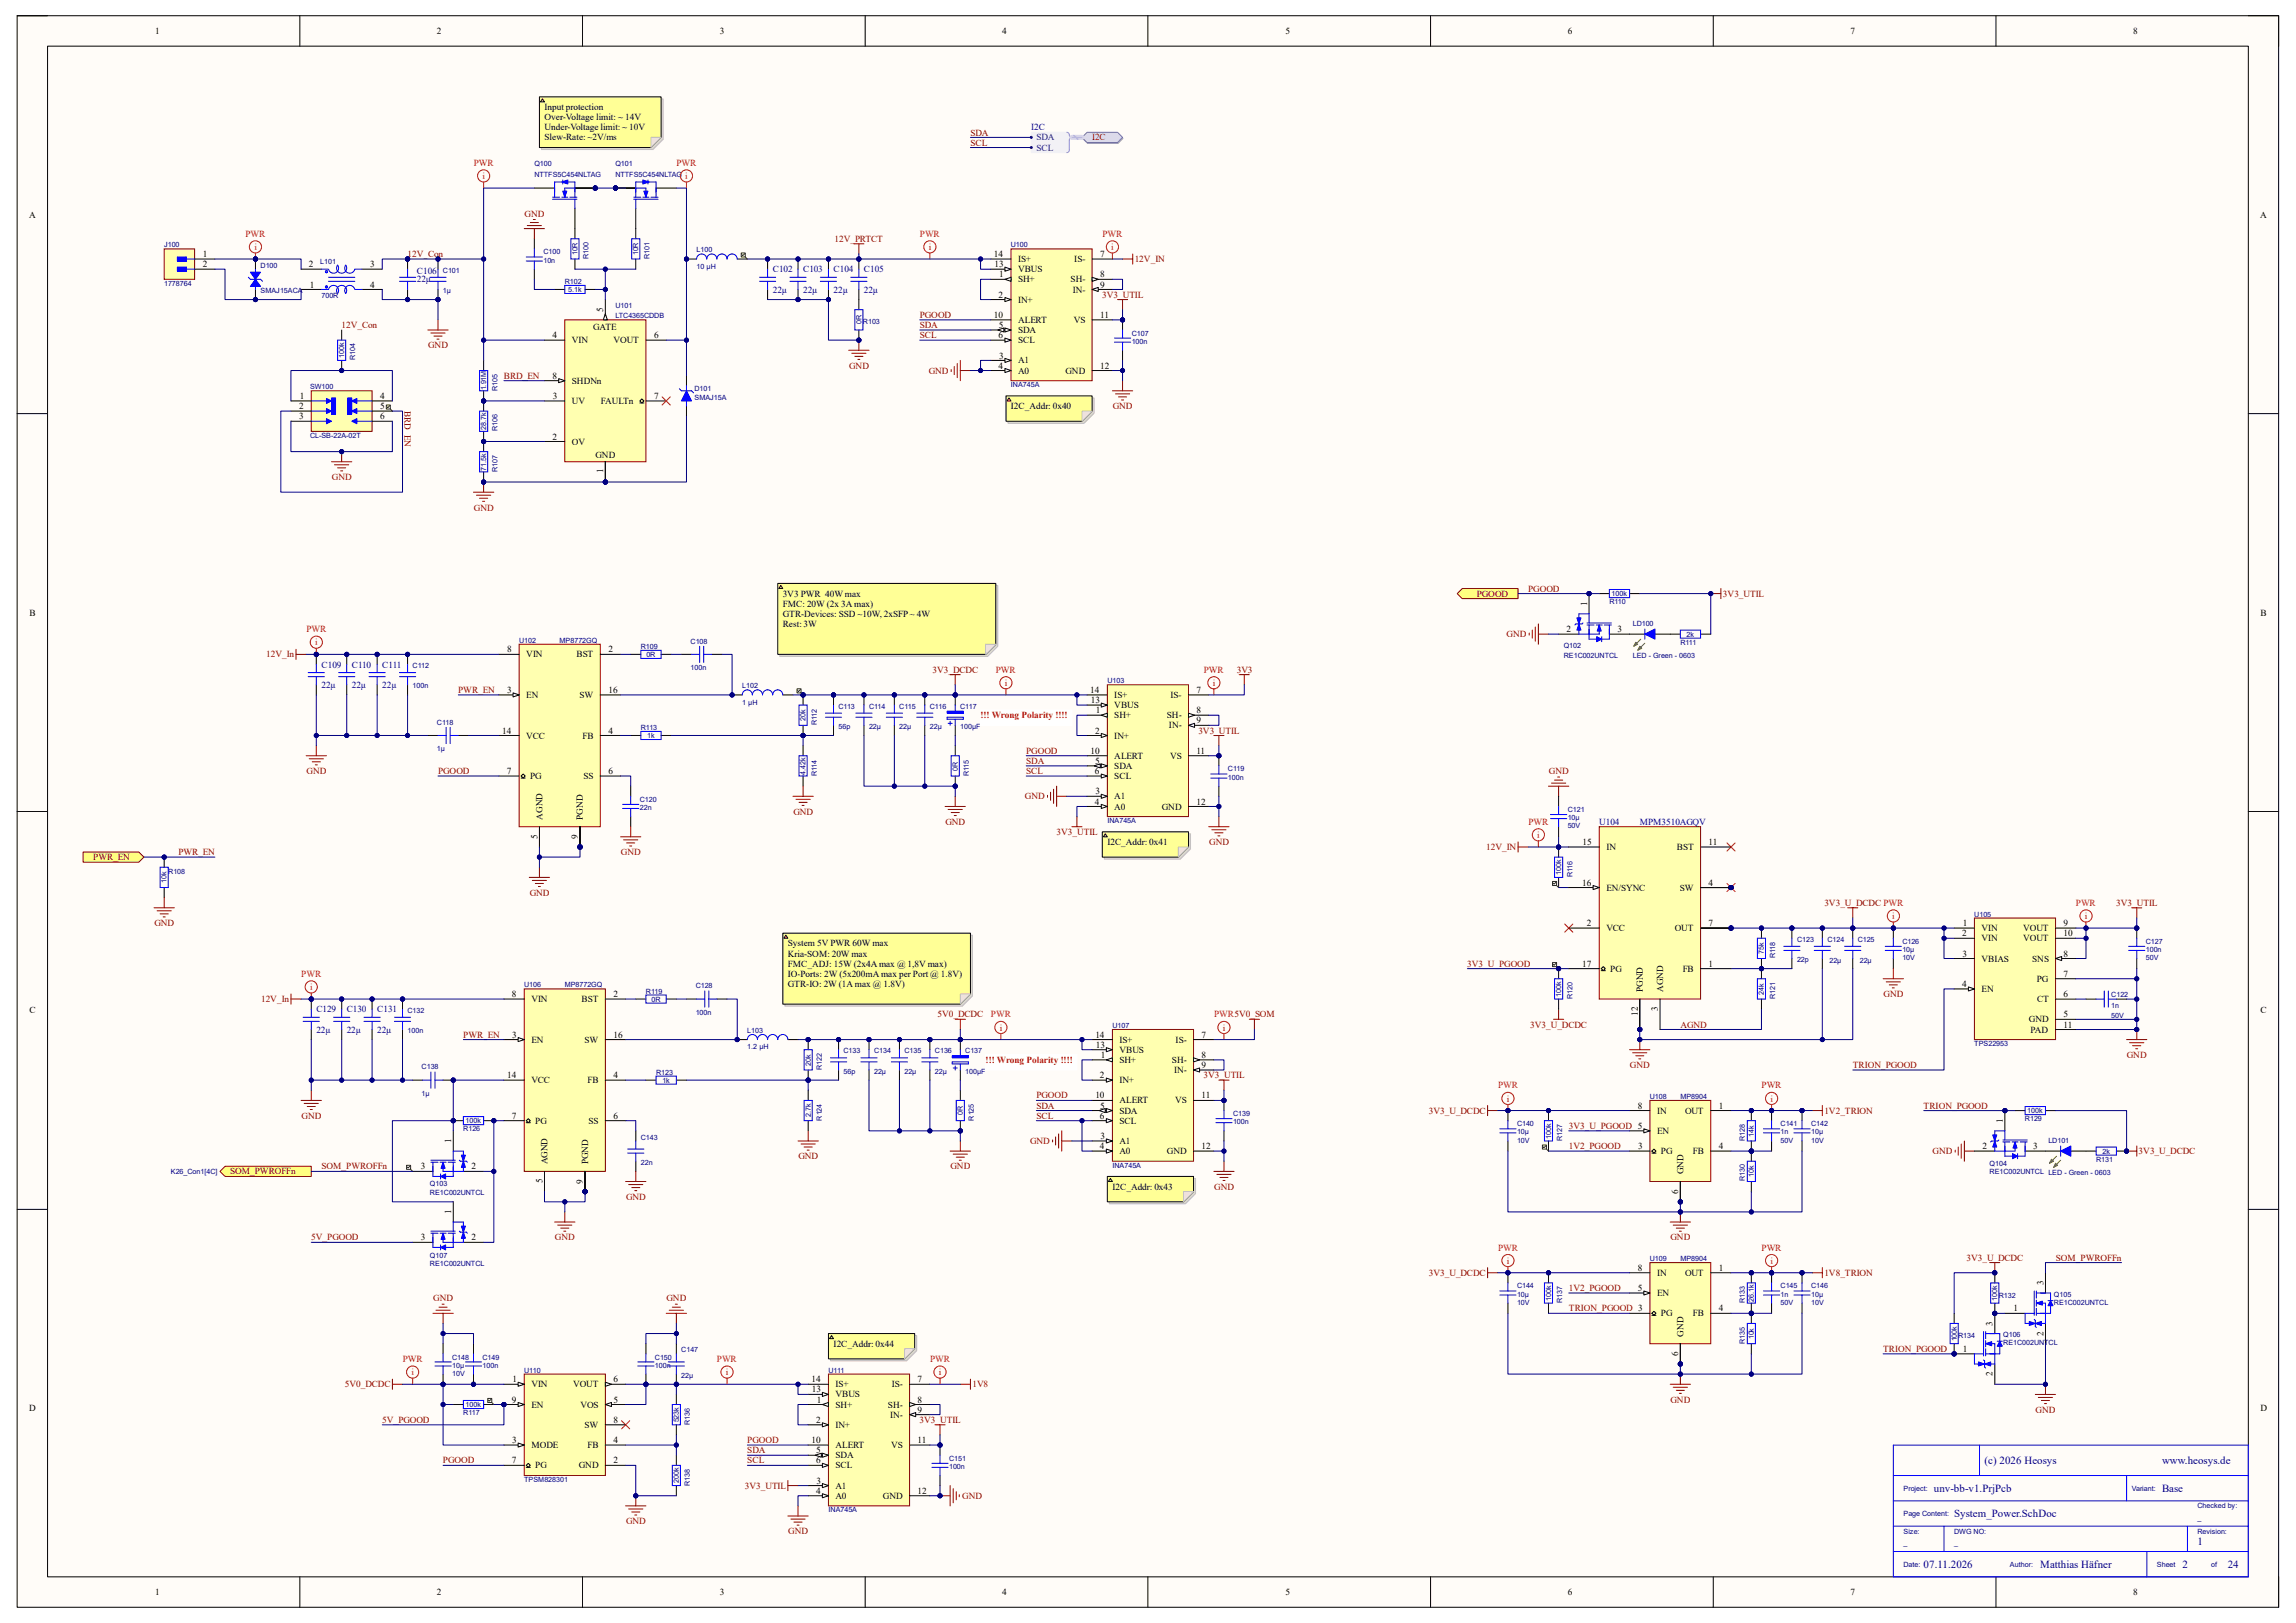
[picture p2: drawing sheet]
<svg xmlns="http://www.w3.org/2000/svg" width="420mm" height="297mm" viewBox="0 0 420 297" stroke-linecap="round" stroke-linejoin="round" font-family="sans-serif">
<defs><g id="words">
<g font-size="2" fill="#000080">
<text x="363" y="267.9">(c) 2026 Heosys</text>
<text x="395.5" y="267.9">www.heosys.de</text>
<text x="353.7" y="273">unv-bb-v1.PrjPcb</text>
<text x="395.5" y="273">Base</text>
<text x="357.5" y="277.7">System_Power.SchDoc</text>
<text x="351.9" y="286.9">07.11.2026</text>
<text x="373.2" y="286.9">Matthias Häfner</text>
<text x="399.2" y="286.9">2</text>
<text x="402" y="282.7">1</text>
<text x="407.5" y="286.9">24</text>
</g>
<g font-size="1.7">
<text x="28.4" y="6.2">1</text>
<text x="79.9" y="6.2">2</text>
<text x="131.7" y="6.2">3</text>
<text x="183.3" y="6.2">4</text>
<text x="235.1" y="6.2">5</text>
<text x="286.8" y="6.2">6</text>
<text x="338.5" y="6.2">7</text>
<text x="390.2" y="6.2">8</text>
<text x="99.6" y="20.2">Input protection</text>
<text x="99.6" y="22">Over-Voltage limit: ~ 14V</text>
<text x="99.6" y="23.9">Under-Voltage limit: ~ 10V</text>
<text x="99.6" y="25.7">Slew-Rate: ~2V/ms</text>
<text x="5.3" y="39.9">A</text>
<text x="413.4" y="39.9">A</text>
<text x="37.1" y="47">1</text>
<text x="181.8" y="47">14</text>
<text x="186.2" y="48">IS+</text>
<text x="196.5" y="48">IS-</text>
<text x="201.3" y="47">7</text>
<text x="37.1" y="48.9">2</text>
<text x="56.5" y="48.9">2</text>
<text x="56.7" y="52.6">1</text>
<text x="67.7" y="48.9">3</text>
<text x="67.7" y="52.6">4</text>
<text x="181.9" y="48.9">13</text>
<text x="182.8" y="50.8">1</text>
<text x="186.2" y="51.7">SH+</text>
<text x="186.2" y="49.8">VBUS</text>
<text x="195.8" y="51.7">SH-</text>
<text x="196.2" y="53.6">IN-</text>
<text x="201.3" y="50.8">8</text>
<text x="201.3" y="52.6">9</text>
<text x="110.4" y="57.1" transform="rotate(-90 110.4 57.1)">5</text>
<text x="181.8" y="58.2">10</text>
<text x="182.7" y="54.5">2</text>
<text x="186.2" y="55.4">IN+</text>
<text x="186.2" y="59.1">ALERT</text>
<text x="196.4" y="59.1">VS</text>
<text x="201.3" y="58.2">11</text>
<text x="101" y="61.9">4</text>
<text x="104.6" y="62.8">VIN</text>
<text x="108.5" y="60.4">GATE</text>
<text x="112.2" y="62.8">VOUT</text>
<text x="119.6" y="61.9">6</text>
<text x="182.7" y="61.9">6</text>
<text x="182.7" y="60">5</text>
<text x="182.8" y="65.6">3</text>
<text x="186.2" y="61">SDA</text>
<text x="186.2" y="62.8">SCL</text>
<text x="101.1" y="69.3">8</text>
<text x="104.6" y="70.2">SHDNn</text>
<text x="182.7" y="67.4">4</text>
<text x="186.2" y="66.5">A1</text>
<text x="186.2" y="68.4">A0</text>
<text x="194.9" y="68.4">GND</text>
<text x="201.3" y="67.4">12</text>
<text x="54.7" y="74.9">2</text>
<text x="54.7" y="76.7">3</text>
<text x="54.8" y="73">1</text>
<text x="69.6" y="73">4</text>
<text x="69.6" y="74.9">5</text>
<text x="69.6" y="76.7">6</text>
<text x="101.1" y="73">3</text>
<text x="104.6" y="74">UV</text>
<text x="109.9" y="74">FAULTn</text>
<text x="119.6" y="73">7</text>
<text x="184.9" y="74.9">I2C_Addr: 0x40</text>
<text x="101" y="80.4">2</text>
<text x="104.6" y="81.4">OV</text>
<text x="108.9" y="83.8">GND</text>
<text x="110.4" y="86.6" transform="rotate(-90 110.4 86.6)">1</text>
<text x="5.4" y="112.7">B</text>
<text x="143.2" y="109.2">3V3 PWR 40W max</text>
<text x="143.2" y="111">FMC: 20W (2x 3A max)</text>
<text x="143.2" y="112.9">GTR-Devices: SSD ~10W, 2xSFP ~ 4W</text>
<text x="290.3" y="110.8" transform="rotate(-90 290.3 110.8)">1</text>
<text x="413.5" y="112.7">B</text>
<text x="92.8" y="119.4">8</text>
<text x="111.3" y="119.4">2</text>
<text x="143.2" y="114.8">Rest: 3W</text>
<text x="286.6" y="115.7">2</text>
<text x="295.9" y="115.7">3</text>
<text x="96.3" y="120.3">VIN</text>
<text x="105.5" y="120.3">BST</text>
<text x="92.8" y="126.8">3</text>
<text x="96.3" y="127.8">EN</text>
<text x="106" y="127.8">SW</text>
<text x="111.3" y="126.8">16</text>
<text x="199.4" y="126.8">14</text>
<text x="199.5" y="128.7">13</text>
<text x="200.4" y="130.5">1</text>
<text x="203.8" y="131.4">SH+</text>
<text x="203.8" y="129.6">VBUS</text>
<text x="203.8" y="127.8">IS+</text>
<text x="213.4" y="131.4">SH-</text>
<text x="214.1" y="127.8">IS-</text>
<text x="218.9" y="126.8">7</text>
<text x="218.9" y="130.5">8</text>
<text x="91.9" y="134.2">14</text>
<text x="96.3" y="135.2">VCC</text>
<text x="106.6" y="135.2">FB</text>
<text x="111.3" y="134.2">4</text>
<text x="199.5" y="138">10</text>
<text x="200.3" y="134.2">2</text>
<text x="203.8" y="135.2">IN+</text>
<text x="213.8" y="133.3">IN-</text>
<text x="218.9" y="132.4">9</text>
<text x="218.9" y="138">11</text>
<text x="92.7" y="141.6">7</text>
<text x="97" y="142.6">PG</text>
<text x="106.7" y="142.6">SS</text>
<text x="111.3" y="141.6">6</text>
<text x="200.3" y="141.6">6</text>
<text x="200.3" y="139.8">5</text>
<text x="203.8" y="140.7">SDA</text>
<text x="203.8" y="142.6">SCL</text>
<text x="203.8" y="138.9">ALERT</text>
<text x="214" y="138.9">VS</text>
<text x="99.2" y="150" transform="rotate(-90 99.2 150)">AGND</text>
<text x="106.6" y="150" transform="rotate(-90 106.6 150)">PGND</text>
<text x="200.3" y="147.2">4</text>
<text x="200.4" y="145.4">3</text>
<text x="203.8" y="146.3">A1</text>
<text x="203.8" y="148.2">A0</text>
<text x="212.5" y="148.2">GND</text>
<text x="218.9" y="147.2">12</text>
<text x="98.3" y="153.5" transform="rotate(-90 98.3 153.5)">5</text>
<text x="105.7" y="153.5" transform="rotate(-90 105.7 153.5)">9</text>
<text x="202.6" y="154.6">I2C_Addr: 0x41</text>
<text x="289.5" y="154.6">15</text>
<text x="293.8" y="155.6">IN</text>
<text x="306.7" y="155.6">BST</text>
<text x="312.5" y="154.6">11</text>
<text x="289.4" y="162.1">16</text>
<text x="293.8" y="163">EN/SYNC</text>
<text x="307.3" y="163">SW</text>
<text x="312.5" y="162.1">4</text>
<text x="144.1" y="173.2">System 5V PWR 60W max</text>
<text x="290.3" y="169.5">2</text>
<text x="293.8" y="170.4">VCC</text>
<text x="306.4" y="170.4">OUT</text>
<text x="312.5" y="169.5">7</text>
<text x="358.9" y="171.3">2</text>
<text x="359" y="169.5">1</text>
<text x="362.5" y="170.4">VIN</text>
<text x="362.5" y="172.3">VIN</text>
<text x="370.1" y="170.4">VOUT</text>
<text x="370.1" y="172.3">VOUT</text>
<text x="377.5" y="169.5">9</text>
<text x="377.5" y="171.3">10</text>
<text x="144.1" y="175">Kria-SOM: 20W max</text>
<text x="144.1" y="176.9">FMC_ADJ: 15W (2x4A max @ 1,8V max)</text>
<text x="144.1" y="178.8">IO-Ports: 2W (5x200mA max per Port @ 1.8V)</text>
<text x="289.4" y="176.9">17</text>
<text x="294.6" y="177.8">PG</text>
<text x="307.8" y="177.8">FB</text>
<text x="312.5" y="176.9">1</text>
<text x="359" y="175">3</text>
<text x="362.5" y="176">VBIAS</text>
<text x="371.7" y="176">SNS</text>
<text x="372.6" y="179.7">PG</text>
<text x="377.5" y="178.8">7</text>
<text x="377.5" y="175">8</text>
<text x="5.4" y="185.5">C</text>
<text x="93.6" y="182.5">8</text>
<text x="97.2" y="183.4">VIN</text>
<text x="106.4" y="183.4">BST</text>
<text x="112.2" y="182.5">2</text>
<text x="144.1" y="180.6">GTR-IO: 2W (1A max @ 1.8V)</text>
<text x="299.6" y="185.9" transform="rotate(-90 299.6 185.9)">12</text>
<text x="300.5" y="181.5" transform="rotate(-90 300.5 181.5)">PGND</text>
<text x="303.3" y="185" transform="rotate(-90 303.3 185)">3</text>
<text x="304.2" y="181.5" transform="rotate(-90 304.2 181.5)">AGND</text>
<text x="358.9" y="180.6">4</text>
<text x="362.5" y="181.5">EN</text>
<text x="372.6" y="183.4">CT</text>
<text x="377.5" y="182.5">6</text>
<text x="413.5" y="185.5">C</text>
<text x="93.7" y="189.9">3</text>
<text x="97.2" y="190.8">EN</text>
<text x="106.9" y="190.8">SW</text>
<text x="112.2" y="189.9">16</text>
<text x="200.4" y="189.9">14</text>
<text x="200.4" y="191.7">13</text>
<text x="204.8" y="190.8">IS+</text>
<text x="215.1" y="190.8">IS-</text>
<text x="219.8" y="189.9">7</text>
<text x="371.1" y="187.1">GND</text>
<text x="371.4" y="189">PAD</text>
<text x="377.5" y="186.2">5</text>
<text x="377.5" y="188">11</text>
<text x="92.8" y="197.3">14</text>
<text x="112.2" y="197.3">4</text>
<text x="201.2" y="197.3">2</text>
<text x="201.4" y="193.6">1</text>
<text x="204.8" y="194.5">SH+</text>
<text x="204.8" y="192.7">VBUS</text>
<text x="214.4" y="194.5">SH-</text>
<text x="214.8" y="196.4">IN-</text>
<text x="219.8" y="193.6">8</text>
<text x="219.8" y="195.5">9</text>
<text x="97.2" y="198.2">VCC</text>
<text x="107.5" y="198.2">FB</text>
<text x="200.4" y="201">10</text>
<text x="201.3" y="202.9">5</text>
<text x="204.8" y="198.2">IN+</text>
<text x="204.8" y="203.8">SDA</text>
<text x="204.8" y="201.9">ALERT</text>
<text x="215" y="201.9">VS</text>
<text x="219.8" y="201">11</text>
<text x="299.6" y="202.9">8</text>
<text x="303.1" y="203.8">IN</text>
<text x="308.2" y="203.8">OUT</text>
<text x="314.4" y="202.9">1</text>
<text x="82.5" y="209.2" transform="rotate(-90 82.5 209.2)">1</text>
<text x="93.6" y="204.7">7</text>
<text x="97.9" y="205.7">PG</text>
<text x="107.7" y="205.7">SS</text>
<text x="112.2" y="204.7">6</text>
<text x="201.2" y="204.7">6</text>
<text x="201.3" y="208.4">3</text>
<text x="204.8" y="209.4">A1</text>
<text x="204.8" y="205.7">SCL</text>
<text x="303.1" y="207.5">EN</text>
<text x="366.3" y="205.4" transform="rotate(-90 366.3 205.4)">1</text>
<text x="77" y="214">3</text>
<text x="86.2" y="214">2</text>
<text x="100.2" y="213.1" transform="rotate(-90 100.2 213.1)">AGND</text>
<text x="107.6" y="213.1" transform="rotate(-90 107.6 213.1)">PGND</text>
<text x="201.2" y="210.3">4</text>
<text x="204.8" y="211.2">A0</text>
<text x="213.4" y="211.2">GND</text>
<text x="219.8" y="210.3">12</text>
<text x="299.6" y="210.3">3</text>
<text x="303.8" y="211.2">PG</text>
<text x="307.9" y="214.9" transform="rotate(-90 307.9 214.9)">GND</text>
<text x="309.7" y="211.2">FB</text>
<text x="314.4" y="210.3">4</text>
<text x="362.6" y="210.3">2</text>
<text x="371.9" y="210.3">3</text>
<text x="99.2" y="216.6" transform="rotate(-90 99.2 216.6)">5</text>
<text x="106.6" y="216.6" transform="rotate(-90 106.6 216.6)">9</text>
<text x="203.5" y="217.7">I2C_Addr: 0x43</text>
<text x="307" y="218.5" transform="rotate(-90 307 218.5)">6</text>
<text x="77" y="227">3</text>
<text x="82.5" y="222.2" transform="rotate(-90 82.5 222.2)">1</text>
<text x="86.2" y="227">2</text>
<text x="299.6" y="232.5">8</text>
<text x="303.1" y="233.5">IN</text>
<text x="308.2" y="233.5">OUT</text>
<text x="314.4" y="232.5">1</text>
<text x="299.6" y="236.3">5</text>
<text x="303.1" y="237.2">EN</text>
<text x="314.4" y="240">4</text>
<text x="368.3" y="240">1</text>
<text x="373.8" y="235.1" transform="rotate(-90 373.8 235.1)">3</text>
<text x="303.8" y="240.9">PG</text>
<text x="307.9" y="244.6" transform="rotate(-90 307.9 244.6)">GND</text>
<text x="309.7" y="240.9">FB</text>
<text x="364.5" y="242.6" transform="rotate(-90 364.5 242.6)">3</text>
<text x="373.8" y="244.4" transform="rotate(-90 373.8 244.4)">2</text>
<text x="152.5" y="246.5">I2C_Addr: 0x44</text>
<text x="307" y="248.2" transform="rotate(-90 307 248.2)">6</text>
<text x="359" y="247.4">1</text>
<text x="364.5" y="251.8" transform="rotate(-90 364.5 251.8)">2</text>
<text x="93.6" y="256.7">9</text>
<text x="93.8" y="252.9">1</text>
<text x="97.2" y="253.9">VIN</text>
<text x="97.2" y="257.6">EN</text>
<text x="104.8" y="253.9">VOUT</text>
<text x="106.2" y="257.6">VOS</text>
<text x="112.2" y="252.9">6</text>
<text x="112.2" y="256.7">5</text>
<text x="148.4" y="252.9">14</text>
<text x="148.5" y="254.8">13</text>
<text x="149.4" y="256.7">1</text>
<text x="152.8" y="257.6">SH+</text>
<text x="152.8" y="255.7">VBUS</text>
<text x="152.8" y="253.9">IS+</text>
<text x="162.4" y="257.6">SH-</text>
<text x="163.1" y="253.9">IS-</text>
<text x="167.9" y="252.9">7</text>
<text x="167.9" y="256.7">8</text>
<text x="5.3" y="258.3">D</text>
<text x="106.9" y="261.3">SW</text>
<text x="112.2" y="260.4">8</text>
<text x="149.3" y="260.4">2</text>
<text x="152.8" y="261.3">IN+</text>
<text x="162.8" y="259.5">IN-</text>
<text x="167.9" y="258.5">9</text>
<text x="413.5" y="258.3">D</text>
<text x="93.6" y="267.8">7</text>
<text x="93.7" y="264.1">3</text>
<text x="97.2" y="265">MODE</text>
<text x="97.9" y="268.7">PG</text>
<text x="105.9" y="268.7">GND</text>
<text x="107.5" y="265">FB</text>
<text x="112.2" y="264.1">4</text>
<text x="112.2" y="267.8">2</text>
<text x="148.4" y="264.1">10</text>
<text x="149.3" y="267.8">6</text>
<text x="149.3" y="265.9">5</text>
<text x="152.8" y="266.9">SDA</text>
<text x="152.8" y="268.7">SCL</text>
<text x="152.8" y="265">ALERT</text>
<text x="163" y="265">VS</text>
<text x="167.9" y="264.1">11</text>
<text x="149.3" y="273.3">4</text>
<text x="149.4" y="271.5">3</text>
<text x="152.8" y="272.5">A1</text>
<text x="152.8" y="274.3">A0</text>
<text x="161.5" y="274.3">GND</text>
<text x="167.9" y="273.3">12</text>
<text x="28.4" y="291.9">1</text>
<text x="79.9" y="291.9">2</text>
<text x="131.7" y="291.9">3</text>
<text x="183.3" y="291.9">4</text>
<text x="235.1" y="291.9">5</text>
<text x="286.8" y="291.9">6</text>
<text x="338.5" y="291.9">7</text>
<text x="390.2" y="291.9">8</text>
</g>
<g font-size="1.7" fill="#000080">
<text x="188.6" y="23.9">I2C</text>
<text x="76.2" y="51.7">22µ</text>
<text x="76.2" y="50.2">C106</text>
<text x="141.4" y="53.6">22µ</text>
<text x="141.4" y="49.8">C102</text>
<text x="146.9" y="53.6">22µ</text>
<text x="146.9" y="49.8">C103</text>
<text x="152.5" y="53.6">22µ</text>
<text x="152.5" y="49.8">C104</text>
<text x="158" y="53.6">22µ</text>
<text x="158" y="49.8">C105</text>
<text x="58.8" y="125.9">22µ</text>
<text x="58.8" y="122.2">C109</text>
<text x="64.3" y="125.9">22µ</text>
<text x="64.3" y="122.2">C110</text>
<text x="69.9" y="125.9">22µ</text>
<text x="69.9" y="122.2">C111</text>
<text x="292.5" y="150.9">U104</text>
<text x="299.9" y="150.9">MPM3510AGQV</text>
<text x="57.9" y="185.3">C129</text>
<text x="63.4" y="185.3">C130</text>
<text x="69" y="185.3">C131</text>
<text x="57.9" y="189">22µ</text>
<text x="63.4" y="189">22µ</text>
<text x="69" y="189">22µ</text>
</g>
<g font-size="1.7" fill="#800000">
<text x="177.5" y="24.8">SDA</text>
<text x="177.5" y="26.6">SCL</text>
<text x="199.8" y="25.7">I2C</text>
<text x="96" y="39.6">GND</text>
<text x="74.5" y="47">12V_Con</text>
<text x="152.7" y="44.3">12V_PRTCT</text>
<text x="207.6" y="48">12V_IN</text>
<text x="168.2" y="58.2">PGOOD</text>
<text x="201.6" y="54.5">3V3_UTIL</text>
<text x="62.5" y="60">12V_Con</text>
<text x="78.3" y="63.8">GND</text>
<text x="168.2" y="60">SDA</text>
<text x="168.2" y="61.9">SCL</text>
<text x="92.2" y="69.3">BRD_EN</text>
<text x="155.3" y="67.4">GND</text>
<text x="169.9" y="68.4">GND</text>
<text x="74" y="75.2" transform="rotate(90 74 75.2)">BRD_EN</text>
<text x="203.5" y="74.9">GND</text>
<text x="60.7" y="87.8">GND</text>
<text x="86.7" y="93.4">GND</text>
<text x="270.1" y="109.2">PGOOD</text>
<text x="279.5" y="108.2">PGOOD</text>
<text x="315.2" y="109.2">3V3_UTIL</text>
<text x="275.6" y="116.6">GND</text>
<text x="48.7" y="120.3">12V_In</text>
<text x="170.6" y="123.1">3V3_DCDC</text>
<text x="226.2" y="123.1">3V3</text>
<text x="83.8" y="126.8">PWR_EN</text>
<text x="187.7" y="138">PGOOD</text>
<text x="219.2" y="134.2">3V3_UTIL</text>
<text x="56.1" y="141.6">GND</text>
<text x="80.1" y="141.6">PGOOD</text>
<text x="187.7" y="141.6">SCL</text>
<text x="187.7" y="139.8">SDA</text>
<text x="283.3" y="141.6">GND</text>
<text x="145.1" y="149.1">GND</text>
<text x="187.5" y="146.3">GND</text>
<text x="172.9" y="150.9">GND</text>
<text x="193.3" y="152.8">3V3_UTIL</text>
<text x="221.2" y="154.6">GND</text>
<text x="271.9" y="155.6">12V_IN</text>
<text x="17.1" y="157.4">PWR_EN</text>
<text x="32.6" y="156.5">PWR_EN</text>
<text x="113.6" y="156.5">GND</text>
<text x="96.9" y="163.9">GND</text>
<text x="333.7" y="165.8">3V3_U_DCDC PWR</text>
<text x="387.1" y="165.8">3V3_UTIL</text>
<text x="28.2" y="169.5">GND</text>
<text x="268.4" y="176.9">3V3_U_PGOOD</text>
<text x="47.8" y="183.4">12V_In</text>
<text x="344.6" y="182.5">GND</text>
<text x="84.8" y="189.9">PWR_EN</text>
<text x="171.5" y="186.2">5V0_DCDC</text>
<text x="279.9" y="188">3V3_U_DCDC</text>
<text x="307.4" y="188">AGND</text>
<text x="220.1" y="197.3">3V3_UTIL</text>
<text x="298.2" y="195.5">GND</text>
<text x="338.9" y="195.5">TRION_PGOOD</text>
<text x="389" y="193.6">GND</text>
<text x="189.6" y="202.9">SDA</text>
<text x="189.6" y="201">PGOOD</text>
<text x="261.4" y="203.8">3V3_U_DCDC</text>
<text x="333.7" y="203.8">1V2_TRION</text>
<text x="351.9" y="202.9">TRION_PGOOD</text>
<text x="55.2" y="204.7">GND</text>
<text x="188.4" y="209.4">GND</text>
<text x="189.6" y="204.7">SCL</text>
<text x="287" y="206.6">3V3_U_PGOOD 5</text>
<text x="42.1" y="214.9">SOM_PWROFFn</text>
<text x="58.8" y="214">SOM_PWROFFn</text>
<text x="146" y="212.1">GND</text>
<text x="173.9" y="214">GND</text>
<text x="287" y="210.3">1V2_PGOOD</text>
<text x="353.5" y="211.2">GND</text>
<text x="391.2" y="211.2">3V3_U_DCDC</text>
<text x="114.5" y="219.6">GND</text>
<text x="222.1" y="217.7">GND</text>
<text x="56.9" y="227">5V_PGOOD</text>
<text x="101.5" y="227">GND</text>
<text x="305.6" y="227">GND</text>
<text x="261.4" y="233.5">3V3_U_DCDC</text>
<text x="333.7" y="233.5">1V8_TRION</text>
<text x="359.7" y="230.7">3V3_U_DCDC</text>
<text x="376" y="230.7">SOM_PWROFFn</text>
<text x="79.2" y="238.1">GND</text>
<text x="121.9" y="238.1">GND</text>
<text x="287" y="240">TRION_PGOOD 3</text>
<text x="287" y="236.3">1V2_PGOOD</text>
<text x="344.5" y="247.4">TRION_PGOOD</text>
<text x="63.1" y="253.9">5V0_DCDC</text>
<text x="177.9" y="253.9">1V8</text>
<text x="305.6" y="256.7">GND</text>
<text x="69.9" y="260.4">5V_PGOOD</text>
<text x="168.2" y="260.4">3V3_UTIL</text>
<text x="372.4" y="258.5">GND</text>
<text x="81" y="267.8">PGOOD</text>
<text x="136.7" y="265.9">SDA</text>
<text x="136.7" y="267.8">SCL</text>
<text x="136.7" y="264.1">PGOOD</text>
<text x="136.2" y="272.5">3V3_UTIL</text>
<text x="176" y="274.3">GND</text>
<text x="114.5" y="278.9">GND</text>
<text x="144.2" y="280.8">GND</text>
</g>
<g font-size="1.7" fill="#003a70">
<text x="189.6" y="25.7">SDA</text>
<text x="189.6" y="27.6">SCL</text>
</g>
<g font-size="1.7" fill="#f00">
<text x="86.7" y="30.4">PWR</text>
<text x="88.3" y="32.8">i</text>
<text x="123.7" y="30.4">PWR</text>
<text x="125.3" y="32.8">i</text>
<text x="44.9" y="43.3">PWR</text>
<text x="46.5" y="45.8">i</text>
<text x="168.3" y="43.3">PWR</text>
<text x="169.9" y="45.8">i</text>
<text x="201.7" y="43.3">PWR</text>
<text x="203.3" y="45.8">i</text>
<text x="56" y="115.7">PWR</text>
<text x="57.7" y="118.1">i</text>
<text x="182.2" y="123.1">PWR</text>
<text x="183.8" y="125.5">i</text>
<text x="220.2" y="123.1">PWR</text>
<text x="221.8" y="125.5">i</text>
<text x="179.4" y="131.4">!!! Wrong Polarity !!!!</text>
<text x="279.6" y="150.9">PWR</text>
<text x="281.2" y="153.3">i</text>
<text x="379.7" y="165.8">PWR</text>
<text x="346.1" y="168.2">i</text>
<text x="381.3" y="168.2">i</text>
<text x="55.1" y="178.8">PWR</text>
<text x="56.7" y="181.2">i</text>
<text x="181.3" y="186.2">PWR</text>
<text x="182.9" y="188.6">i</text>
<text x="222.1" y="186.2">PWR5V0_SOM</text>
<text x="223.7" y="188.6">i</text>
<text x="180.3" y="194.5">!!! Wrong Polarity !!!!</text>
<text x="274" y="199.2">PWR</text>
<text x="275.6" y="201.6">i</text>
<text x="322.2" y="199.2">PWR</text>
<text x="323.8" y="201.6">i</text>
<text x="274" y="228.9">PWR</text>
<text x="275.6" y="231.3">i</text>
<text x="322.2" y="228.9">PWR</text>
<text x="323.8" y="231.3">i</text>
<text x="73.7" y="249.3">PWR</text>
<text x="75.3" y="251.7">i</text>
<text x="131.1" y="249.3">PWR</text>
<text x="132.8" y="251.7">i</text>
<text x="170.1" y="249.3">PWR</text>
<text x="171.7" y="251.7">i</text>
</g>
<g font-size="1.3" fill="#000080">
<text x="97.7" y="30.4">Q100</text>
<text x="97.7" y="32.3">NTTFS5C454NLTAG</text>
<text x="112.6" y="30.4">Q101</text>
<text x="112.6" y="32.3">NTTFS5C454NLTAG</text>
<text x="30" y="45.3">J100</text>
<text x="99.4" y="46.6">C100</text>
<text x="105.6" y="46.7" transform="rotate(-90 105.6 46.7)">10R</text>
<text x="107.7" y="47.4" transform="rotate(-90 107.7 47.4)">R100</text>
<text x="116.8" y="46.7" transform="rotate(-90 116.8 46.7)">10R</text>
<text x="118.8" y="47.4" transform="rotate(-90 118.8 47.4)">R101</text>
<text x="127.4" y="46.2">L100</text>
<text x="184.9" y="45.3">U100</text>
<text x="30" y="52.3">1778764</text>
<text x="47.7" y="49">D100</text>
<text x="47.7" y="53.6">SMAJ15ACA</text>
<text x="58.6" y="48.3">L101</text>
<text x="81" y="53.6">1µ</text>
<text x="81" y="49.9">C101</text>
<text x="99.4" y="48">10n</text>
<text x="103.3" y="51.9">R102</text>
<text x="103.9" y="53.4">5.1k</text>
<text x="127.4" y="49.1">10 µH</text>
<text x="58.8" y="54.6">700R</text>
<text x="112.6" y="56.4">U101</text>
<text x="112.6" y="58.3">LTC4365CDDB</text>
<text x="157.6" y="59.4" transform="rotate(-90 157.6 59.4)">0R</text>
<text x="157.9" y="59.4">R103</text>
<text x="63" y="65.5" transform="rotate(-90 63 65.5)">100k</text>
<text x="65" y="66" transform="rotate(-90 65 66)">R104</text>
<text x="207" y="62.9">100n</text>
<text x="207" y="61.4">C107</text>
<text x="56.7" y="71.2">SW100</text>
<text x="88.9" y="71.5" transform="rotate(-90 88.9 71.5)">1.91M</text>
<text x="91" y="71.5" transform="rotate(-90 91 71.5)">R105</text>
<text x="127" y="71.6">D101</text>
<text x="184.9" y="70.9">INA745A</text>
<text x="127" y="73.1">SMAJ15A</text>
<text x="56.7" y="80.1">CL-SB-22A-02T</text>
<text x="88.9" y="78.7" transform="rotate(-90 88.9 78.7)">28.7k</text>
<text x="91" y="79" transform="rotate(-90 91 79)">R106</text>
<text x="88.9" y="86.1" transform="rotate(-90 88.9 86.1)">71.5k</text>
<text x="91" y="86.4" transform="rotate(-90 91 86.4)">R107</text>
<text x="294.4" y="110.6">R110</text>
<text x="294.8" y="109.1">100k</text>
<text x="95" y="117.6">U102</text>
<text x="102.4" y="117.6">MP8772GQ</text>
<text x="117.2" y="118.7">R109</text>
<text x="126.3" y="117.8">C108</text>
<text x="286" y="118.5">Q102</text>
<text x="298.7" y="114.6">LD100</text>
<text x="307.4" y="118">R111</text>
<text x="308.5" y="116.5">2k</text>
<text x="75.5" y="126">100n</text>
<text x="75.5" y="122.3">C112</text>
<text x="118.2" y="120.2">0R</text>
<text x="126.3" y="122.6">100n</text>
<text x="135.8" y="126">L102</text>
<text x="202.6" y="125.1">U103</text>
<text x="286" y="120.4">RE1C002UNTCL</text>
<text x="298.7" y="120.4">LED - Green - 0603</text>
<text x="135.8" y="128.9">1 µH</text>
<text x="147.4" y="132" transform="rotate(-90 147.4 132)">20k</text>
<text x="153.4" y="129.7">C113</text>
<text x="159" y="129.7">C114</text>
<text x="164.5" y="129.7">C115</text>
<text x="170.1" y="129.7">C116</text>
<text x="175.6" y="129.7">C117</text>
<text x="79.9" y="137.5">1µ</text>
<text x="79.9" y="132.6">C118</text>
<text x="117.2" y="133.6">R113</text>
<text x="118.4" y="135">1k</text>
<text x="149.4" y="132.7" transform="rotate(-90 149.4 132.7)">R112</text>
<text x="153.4" y="133.4">56p</text>
<text x="159" y="133.4">22µ</text>
<text x="164.5" y="133.4">22µ</text>
<text x="170.1" y="133.4">22µ</text>
<text x="175.6" y="133.4">100µF</text>
<text x="147.4" y="141.8" transform="rotate(-90 147.4 141.8)">4.42k</text>
<text x="149.4" y="142" transform="rotate(-90 149.4 142)">R114</text>
<text x="175.2" y="141" transform="rotate(-90 175.2 141)">0R</text>
<text x="177.2" y="142" transform="rotate(-90 177.2 142)">R115</text>
<text x="224.6" y="142.7">100n</text>
<text x="224.6" y="141.2">C119</text>
<text x="117.1" y="148.2">22n</text>
<text x="117.1" y="146.7">C120</text>
<text x="286.8" y="148.6">C121</text>
<text x="202.6" y="150.6">INA745A</text>
<text x="286.8" y="150.1">10µ</text>
<text x="286.8" y="151.6">50V</text>
<text x="30.5" y="161.6" transform="rotate(-90 30.5 161.6)">10k</text>
<text x="30.8" y="159.9">R108</text>
<text x="285.6" y="160.1" transform="rotate(-90 285.6 160.1)">100k</text>
<text x="287.6" y="160.6" transform="rotate(-90 287.6 160.6)">R116</text>
<text x="361.1" y="167.7">U105</text>
<text x="328.7" y="172.3">C123</text>
<text x="334.3" y="172.3">C124</text>
<text x="339.8" y="172.3">C125</text>
<text x="348" y="172.7">C126</text>
<text x="392.5" y="172.7">C127</text>
<text x="322.7" y="174.6" transform="rotate(-90 322.7 174.6)">75k</text>
<text x="324.7" y="175.4" transform="rotate(-90 324.7 175.4)">R118</text>
<text x="328.7" y="176.1">22p</text>
<text x="334.6" y="176.2">22µ</text>
<text x="340.2" y="176.2">22µ</text>
<text x="348" y="174.2">10µ</text>
<text x="348" y="175.7">10V</text>
<text x="392.5" y="174.2">100n</text>
<text x="392.5" y="175.7">50V</text>
<text x="74.5" y="185.3">C132</text>
<text x="95.9" y="180.7">U106</text>
<text x="103.3" y="180.7">MP8772GQ</text>
<text x="118.2" y="181.8">R119</text>
<text x="119.2" y="183.3">0R</text>
<text x="127.3" y="185.7">100n</text>
<text x="127.3" y="180.9">C128</text>
<text x="285.6" y="182.4" transform="rotate(-90 285.6 182.4)">100k</text>
<text x="287.6" y="182.8" transform="rotate(-90 287.6 182.8)">R120</text>
<text x="322.7" y="182" transform="rotate(-90 322.7 182)">24k</text>
<text x="324.7" y="182.8" transform="rotate(-90 324.7 182.8)">R121</text>
<text x="386.2" y="184.4">1n</text>
<text x="386.2" y="182.5">C122</text>
<text x="74.5" y="189.1">100n</text>
<text x="136.7" y="189.1">L103</text>
<text x="203.5" y="188.1">U107</text>
<text x="361.1" y="191.5">TPS22953</text>
<text x="386.2" y="186.3">50V</text>
<text x="77.1" y="195.7">C138</text>
<text x="120" y="196.6">R123</text>
<text x="136.7" y="192">1.2 µH</text>
<text x="148.3" y="195" transform="rotate(-90 148.3 195)">20k</text>
<text x="150.3" y="195.8" transform="rotate(-90 150.3 195.8)">R122</text>
<text x="154.3" y="196.5">56p</text>
<text x="154.3" y="192.7">C133</text>
<text x="159.9" y="196.5">22µ</text>
<text x="159.9" y="192.7">C134</text>
<text x="165.4" y="196.5">22µ</text>
<text x="165.4" y="192.7">C135</text>
<text x="171" y="196.5">22µ</text>
<text x="171" y="192.7">C136</text>
<text x="176.6" y="196.5">100µF</text>
<text x="176.6" y="192.7">C137</text>
<text x="77.1" y="200.5">1µ</text>
<text x="121.2" y="198.1">1k</text>
<text x="301.8" y="201.1">U108</text>
<text x="307.4" y="201.1">MP8904</text>
<text x="370.8" y="203.7">100k</text>
<text x="84.8" y="207.1">R126</text>
<text x="85.2" y="205.6">100k</text>
<text x="117.2" y="208.5">C143</text>
<text x="148.3" y="204.5" transform="rotate(-90 148.3 204.5)">2.7k</text>
<text x="150.3" y="205.1" transform="rotate(-90 150.3 205.1)">R124</text>
<text x="176.1" y="204" transform="rotate(-90 176.1 204)">0R</text>
<text x="178.1" y="205.1" transform="rotate(-90 178.1 205.1)">R125</text>
<text x="225.6" y="205.7">100n</text>
<text x="225.6" y="204.3">C139</text>
<text x="277.5" y="207.6">10µ</text>
<text x="277.5" y="209.1">10V</text>
<text x="277.5" y="206.1">C140</text>
<text x="283.7" y="208.4" transform="rotate(-90 283.7 208.4)">100k</text>
<text x="285.8" y="208.8" transform="rotate(-90 285.8 208.8)">R127</text>
<text x="319.2" y="208.8" transform="rotate(-90 319.2 208.8)">R128</text>
<text x="320.8" y="208" transform="rotate(-90 320.8 208)">14k</text>
<text x="325.7" y="207.6">1n</text>
<text x="325.7" y="209.1">50V</text>
<text x="325.7" y="206.1">C141</text>
<text x="331.3" y="207.6">10µ</text>
<text x="331.3" y="209.1">10V</text>
<text x="331.3" y="206.1">C142</text>
<text x="370.4" y="205.2">R129</text>
<text x="374.7" y="209.3">LD101</text>
<text x="31.2" y="214.8">K26_Con1[4C]</text>
<text x="117.2" y="213.1">22n</text>
<text x="203.5" y="213.7">INA745A</text>
<text x="320.8" y="215.4" transform="rotate(-90 320.8 215.4)">10k</text>
<text x="363.9" y="213.4">Q104</text>
<text x="363.9" y="214.9">RE1C002UNTCL LED - Green - 0603</text>
<text x="383.4" y="212.6">R131</text>
<text x="384.6" y="211.1">2k</text>
<text x="78.7" y="217.1">Q103</text>
<text x="78.7" y="218.6">RE1C002UNTCL</text>
<text x="319.2" y="216.2" transform="rotate(-90 319.2 216.2)">R130</text>
<text x="78.7" y="230.1">Q107</text>
<text x="78.7" y="231.6">RE1C002UNTCL</text>
<text x="301.8" y="230.8">U109</text>
<text x="307.4" y="230.8">MP8904</text>
<text x="277.5" y="237.3">10µ</text>
<text x="277.5" y="238.8">10V</text>
<text x="277.5" y="235.8">C144</text>
<text x="283.7" y="238" transform="rotate(-90 283.7 238)">100k</text>
<text x="285.8" y="238.5" transform="rotate(-90 285.8 238.5)">R137</text>
<text x="319.2" y="238.5" transform="rotate(-90 319.2 238.5)">R133</text>
<text x="320.8" y="238.3" transform="rotate(-90 320.8 238.3)">26.1k</text>
<text x="325.7" y="237.3">1n</text>
<text x="325.7" y="238.8">50V</text>
<text x="325.7" y="235.8">C145</text>
<text x="331.3" y="237.3">10µ</text>
<text x="331.3" y="238.8">10V</text>
<text x="331.3" y="235.8">C146</text>
<text x="365.3" y="238" transform="rotate(-90 365.3 238)">100k</text>
<text x="365.6" y="237.4">R132</text>
<text x="375.7" y="237.3">Q105</text>
<text x="375.7" y="238.8">RE1C002UNTCL</text>
<text x="319.2" y="245.9" transform="rotate(-90 319.2 245.9)">R135</text>
<text x="320.8" y="245.1" transform="rotate(-90 320.8 245.1)">10k</text>
<text x="357.9" y="245.5" transform="rotate(-90 357.9 245.5)">100k</text>
<text x="358.2" y="244.9">R134</text>
<text x="366.4" y="244.7">Q106</text>
<text x="82.7" y="250.3">10µ</text>
<text x="82.7" y="251.8">10V</text>
<text x="82.7" y="248.8">C148</text>
<text x="88.3" y="250.3">100n</text>
<text x="88.3" y="248.8">C149</text>
<text x="95.9" y="251.2">U110</text>
<text x="119.8" y="250.3">100n</text>
<text x="119.8" y="248.8">C150</text>
<text x="124.6" y="247.5">C147</text>
<text x="151.6" y="251.2">U111</text>
<text x="366.4" y="246.2">RE1C002UNTCL</text>
<text x="85.2" y="257.5">100k</text>
<text x="124.6" y="252.1">22µ</text>
<text x="84.8" y="259">R117</text>
<text x="124.2" y="260.3" transform="rotate(-90 124.2 260.3)">523k</text>
<text x="126.2" y="260.7" transform="rotate(-90 126.2 260.7)">R136</text>
<text x="173.6" y="268.8">100n</text>
<text x="173.6" y="267.3">C151</text>
<text x="95.9" y="271.2">TPSM828301</text>
<text x="124.2" y="271.4" transform="rotate(-90 124.2 271.4)">200k</text>
<text x="126.2" y="271.9" transform="rotate(-90 126.2 271.9)">R138</text>
<text x="348.2" y="272.8">Project:</text>
<text x="389.9" y="272.8">Variant:</text>
<text x="151.6" y="276.8">INA745A</text>
<text x="348.2" y="280.7">Size:</text>
<text x="348.2" y="277.5">Page Content:</text>
<text x="357.5" y="280.7">DWG NO:</text>
<text x="402" y="278.1">_</text>
<text x="402" y="280.7">Revision:</text>
<text x="402" y="276.1">Checked by:</text>
<text x="348.2" y="282.7">_</text>
<text x="348.2" y="286.7">Date:</text>
<text x="357.5" y="282.7">_</text>
<text x="367.7" y="286.7">Author:</text>
<text x="394.5" y="286.7">Sheet</text>
<text x="404.5" y="286.7">of</text>
</g>
</g></defs>
<path d="M3.1 2.9h413.7v291.2h-413.7z" fill-rule="evenodd" fill="#fffcf8"/>
<path d="M3.1 2.9h413.7v291.2h-413.7z" fill="none" stroke="#000" stroke-width=".18"/>
<path d="M8.7 8.4h402.6v280.2h-402.6z" fill-rule="evenodd" fill="#fffcf8"/>
<g fill="none" stroke="#000" stroke-width=".18">
<path d="M3.1 2.9h5.6M8.7 8.4h402.6v280.2h-402.6zM54.8 2.9v5.5M106.6 2.9v5.5M158.3 2.9v5.5M210 2.9v5.5M261.7 2.9v5.5M313.4 2.9v5.5M365.1 2.9v5.5M411.3 2.9h5.5v5.5M3.1 75.7h5.6M411.3 75.7h5.5"/>
<path d="M3.1 148.5h5.6M411.3 148.5h5.5M147.8 199.5v1.9M147.8 205.1v1.8M3.1 221.3h5.6M411.3 221.3h5.5M54.8 288.6v5.5M106.6 288.6v5.5M158.3 288.6v5.5M210 288.6v5.5M261.7 288.6v5.5M313.4 288.6v5.5"/>
<path d="M365.1 288.6v5.5M416.8 288.6v5.5"/>
</g>
<path d="M147.1 201.4h1.5v3.7h-1.5z" fill="none" stroke="#00f" stroke-width=".18"/>
<circle cx="147.8" cy="190.2" r=".37" fill="#000080"/>
<circle cx="147.8" cy="190.2" r=".37" fill="none" stroke="#000080" stroke-width=".18"/>
<circle cx="147.8" cy="197.7" r=".37" fill="#000080"/>
<circle cx="147.8" cy="197.7" r=".37" fill="none" stroke="#000080" stroke-width=".18"/>
<path d="M147.8 190.2v1.9" fill="none" stroke="#000" stroke-width=".18"/>
<circle cx="147.8" cy="190.2" r=".37" fill="#000080"/>
<circle cx="147.8" cy="190.2" r=".37" fill="none" stroke="#000080" stroke-width=".18"/>
<path d="M147.8 195.8v1.9" fill="none" stroke="#000" stroke-width=".18"/>
<circle cx="147.8" cy="197.7" r=".37" fill="#000080"/>
<circle cx="147.8" cy="197.7" r=".37" fill="none" stroke="#000080" stroke-width=".18"/>
<path d="M147.1 192.1h1.5v3.7h-1.5z" fill="none" stroke="#00f" stroke-width=".18"/>
<circle cx="153.4" cy="190.2" r=".37" fill="#000080"/>
<circle cx="153.4" cy="190.2" r=".37" fill="none" stroke="#000080" stroke-width=".18"/>
<path d="M153.4 190.2v1.9M153.4 195.8v1.9" fill="none" stroke="#000" stroke-width=".18"/>
<circle cx="153.4" cy="190.2" r=".37" fill="#000080"/>
<circle cx="153.4" cy="190.2" r=".37" fill="none" stroke="#000080" stroke-width=".18"/>
<path d="M120 196.9h3.7v1.5h-3.7zM151.9 193.6h3M151.9 194.3h3M153.4 192.1v1.5M153.4 194.3v1.5M114.8 210.3h3M114.8 211h3M116.3 208.8v1.5M116.3 211v1.5" fill="none" stroke="#00f" stroke-width=".18"/>
<path d="M118.2 197.7h1.8M123.7 197.7h1.9M116.3 206.9v1.9M116.3 212.5v1.9" fill="none" stroke="#000" stroke-width=".18"/>
<circle cx="107" cy="218.1" r=".37" fill="#000080"/>
<circle cx="107" cy="218.1" r=".37" fill="none" stroke="#000080" stroke-width=".18"/>
<circle cx="107" cy="218.1" r=".37" fill="#000080"/>
<circle cx="107" cy="218.1" r=".37" fill="none" stroke="#000080" stroke-width=".18"/>
<circle cx="107" cy="218.1" r=".37" fill="#000080"/>
<circle cx="107" cy="218.1" r=".37" fill="none" stroke="#000080" stroke-width=".18"/>
<circle cx="107" cy="218.1" r=".37" fill="#000080"/>
<circle cx="107" cy="218.1" r=".37" fill="none" stroke="#000080" stroke-width=".18"/>
<circle cx="107" cy="218.1" r=".37" fill="#000080"/>
<circle cx="107" cy="218.1" r=".37" fill="none" stroke="#000080" stroke-width=".18"/>
<path d="M95.9 181h14.8v33.4h-14.8z" fill-rule="evenodd" fill="#ffffb0"/>
<path d="M95.9 181h14.8v33.4h-14.8z" fill="none" stroke="#800000" stroke-width=".18"/>
<path d="M92.2 190.2h3.7M110.7 182.8h3.7" fill="none" stroke="#000" stroke-width=".18"/>
<path d="M94.8 189.9l1.1 .3-1.1 .4z" fill="#f8fcff"/>
<path d="M92.2 182.8h3.7M94.8 189.9l1.1 .3-1.1 .4zM110.7 197.7h3.7M92.2 205.1h3.7M96.3 205.5h.7M96.6 204.7l.4 .4-.4 .4-.3-.4zM99.6 214.4v3.7M107 214.4v3.7M110.7 205.1h3.7" fill="none" stroke="#000" stroke-width=".18"/>
<circle cx="107" cy="218.1" r=".37" fill="#000080"/>
<circle cx="107" cy="218.1" r=".37" fill="none" stroke="#000080" stroke-width=".18"/>
<path d="M107 214.4v3.7" fill="none" stroke="#000" stroke-width=".18"/>
<circle cx="107" cy="218.1" r=".37" fill="#000080"/>
<circle cx="107" cy="218.1" r=".37" fill="none" stroke="#000080" stroke-width=".18"/>
<path d="M107 214.4v3.7" fill="none" stroke="#000" stroke-width=".18"/>
<circle cx="107" cy="218.1" r=".37" fill="#000080"/>
<circle cx="107" cy="218.1" r=".37" fill="none" stroke="#000080" stroke-width=".18"/>
<path d="M107 214.4v3.7" fill="none" stroke="#000" stroke-width=".18"/>
<circle cx="107" cy="218.1" r=".37" fill="#000080"/>
<circle cx="107" cy="218.1" r=".37" fill="none" stroke="#000080" stroke-width=".18"/>
<path d="M107 214.4v3.7" fill="none" stroke="#000" stroke-width=".18"/>
<circle cx="107" cy="218.1" r=".37" fill="#000080"/>
<circle cx="107" cy="218.1" r=".37" fill="none" stroke="#000080" stroke-width=".18"/>
<path d="M92.2 197.7h3.7M110.7 190.2h3.7M116.3 182.8h1.9M121.9 182.8h1.8M125.6 182.8h1.8M131.1 182.8h1.9" fill="none" stroke="#000" stroke-width=".18"/>
<path d="M101.5 223.6h3.7M102 224.2h2.6M102.6 224.7h1.5M103.1 225.3h.4M103.3 221.8v1.8" fill="none" stroke="#800000" stroke-width=".18"/>
<path d="M118.2 182.1h3.7v1.5h-3.7zM127.4 182.8h1.5M128.9 181.3v3M129.7 181.3v3M129.7 182.8h1.4" fill="none" stroke="#00f" stroke-width=".18"/>
<circle cx="68.1" cy="182.8" r=".37" fill="#000080"/>
<circle cx="68.1" cy="182.8" r=".37" fill="none" stroke="#000080" stroke-width=".18"/>
<path d="M68.1 182.8v1.9M68.1 188.4v1.8" fill="none" stroke="#000" stroke-width=".18"/>
<circle cx="68.1" cy="182.8" r=".37" fill="#000080"/>
<circle cx="68.1" cy="182.8" r=".37" fill="none" stroke="#000080" stroke-width=".18"/>
<path d="M66.6 186.2h3M66.6 186.9h3M68.1 184.7v1.5M68.1 186.9v1.5" fill="none" stroke="#00f" stroke-width=".18"/>
<circle cx="62.5" cy="182.8" r=".37" fill="#000080"/>
<circle cx="62.5" cy="182.8" r=".37" fill="none" stroke="#000080" stroke-width=".18"/>
<path d="M62.5 182.8v1.9M62.5 188.4v1.8" fill="none" stroke="#000" stroke-width=".18"/>
<circle cx="62.5" cy="182.8" r=".37" fill="#000080"/>
<circle cx="62.5" cy="182.8" r=".37" fill="none" stroke="#000080" stroke-width=".18"/>
<path d="M61 186.2h3M61 186.9h3M62.5 184.7v1.5M62.5 186.9v1.5" fill="none" stroke="#00f" stroke-width=".18"/>
<circle cx="56.9" cy="182.8" r=".37" fill="#000080"/>
<circle cx="56.9" cy="182.8" r=".37" fill="none" stroke="#000080" stroke-width=".18"/>
<path d="M56.9 182.8v1.9M56.9 188.4v1.8" fill="none" stroke="#000" stroke-width=".18"/>
<circle cx="56.9" cy="182.8" r=".37" fill="#000080"/>
<circle cx="56.9" cy="182.8" r=".37" fill="none" stroke="#000080" stroke-width=".18"/>
<path d="M55.4 186.2h3M55.4 186.9h3M56.9 184.7v1.5M56.9 186.9v1.5" fill="none" stroke="#00f" stroke-width=".18"/>
<circle cx="159" cy="190.2" r=".37" fill="#000080"/>
<circle cx="159" cy="190.2" r=".37" fill="none" stroke="#000080" stroke-width=".18"/>
<path d="M159 190.2v1.9M159 195.8v1.9" fill="none" stroke="#000" stroke-width=".18"/>
<circle cx="159" cy="190.2" r=".37" fill="#000080"/>
<circle cx="159" cy="190.2" r=".37" fill="none" stroke="#000080" stroke-width=".18"/>
<path d="M157.5 193.6h2.9M157.5 194.3h2.9M159 192.1v1.5M159 194.3v1.5" fill="none" stroke="#00f" stroke-width=".18"/>
<circle cx="164.5" cy="190.2" r=".37" fill="#000080"/>
<circle cx="164.5" cy="190.2" r=".37" fill="none" stroke="#000080" stroke-width=".18"/>
<path d="M164.5 190.2v1.9M164.5 195.8v1.9" fill="none" stroke="#000" stroke-width=".18"/>
<circle cx="164.5" cy="190.2" r=".37" fill="#000080"/>
<circle cx="164.5" cy="190.2" r=".37" fill="none" stroke="#000080" stroke-width=".18"/>
<path d="M163 193.6h3M163 194.3h3M164.5 192.1v1.5M164.5 194.3v1.5" fill="none" stroke="#00f" stroke-width=".18"/>
<circle cx="170.1" cy="190.2" r=".37" fill="#000080"/>
<circle cx="170.1" cy="190.2" r=".37" fill="none" stroke="#000080" stroke-width=".18"/>
<path d="M170.1 190.2v1.9M170.1 195.8v1.9" fill="none" stroke="#000" stroke-width=".18"/>
<circle cx="170.1" cy="190.2" r=".37" fill="#000080"/>
<circle cx="170.1" cy="190.2" r=".37" fill="none" stroke="#000080" stroke-width=".18"/>
<path d="M168.6 193.6h3M168.6 194.3h3M170.1 192.1v1.5M170.1 194.3v1.5" fill="none" stroke="#00f" stroke-width=".18"/>
<circle cx="73.6" cy="182.8" r=".37" fill="#000080"/>
<circle cx="73.6" cy="182.8" r=".37" fill="none" stroke="#000080" stroke-width=".18"/>
<path d="M73.6 182.8v1.9M73.6 188.4v1.8" fill="none" stroke="#000" stroke-width=".18"/>
<circle cx="73.6" cy="182.8" r=".37" fill="#000080"/>
<circle cx="73.6" cy="182.8" r=".37" fill="none" stroke="#000080" stroke-width=".18"/>
<path d="M72.1 186.2h3M72.1 186.9h3M73.6 184.7v1.5M73.6 186.9v1.5" fill="none" stroke="#00f" stroke-width=".18"/>
<circle cx="82.9" cy="197.7" r=".37" fill="#000080"/>
<circle cx="82.9" cy="197.7" r=".37" fill="none" stroke="#000080" stroke-width=".18"/>
<path d="M75.5 197.7h1.8M81 197.7h1.9" fill="none" stroke="#000" stroke-width=".18"/>
<circle cx="82.9" cy="197.7" r=".37" fill="#000080"/>
<circle cx="82.9" cy="197.7" r=".37" fill="none" stroke="#000080" stroke-width=".18"/>
<path d="M77.3 197.7h1.5M78.8 196.2v2.9M79.6 196.2v2.9M79.6 197.7h1.4" fill="none" stroke="#00f" stroke-width=".18"/>
<g fill="none" stroke="#800000" stroke-width=".18">
<path d="M56.9 199.5v1.9M55.1 201.4h3.7M55.6 201.9h2.6M56.2 202.5h1.5M56.7 203h.4M114.4 216.2h3.8M115 216.8h2.6M115.6 217.3h1.4M116.1 217.9h.4M116.3 214.4v1.8M146 208.8h3.7M146.5 209.3h2.6"/>
<path d="M147.1 209.9h1.5M147.6 210.5h.4M147.8 206.9v1.9M173.8 210.7h3.7M174.4 211.2h2.6M174.9 211.8h1.5M175.5 212.3h.3M175.7 208.8v1.9"/>
</g>
<circle cx="134.8" cy="190.2" r=".37" fill="#000080"/>
<circle cx="134.8" cy="190.2" r=".37" fill="none" stroke="#000080" stroke-width=".18"/>
<path d="M134.9 190.2h1.8" fill="none" stroke="#000" stroke-width=".18"/>
<circle cx="134.8" cy="190.2" r=".37" fill="#000080"/>
<circle cx="134.8" cy="190.2" r=".37" fill="none" stroke="#000080" stroke-width=".18"/>
<path d="M144.1 190.2h1.9" fill="none" stroke="#000" stroke-width=".18"/>
<path d="M136.7 190.2a.93 .93 0 0 1 .9-.9 .93 .93 0 0 1 1 .9 .93 .93 0 0 1 .9-.9 .93 .93 0 0 1 .9 .9 .93 .93 0 0 1 .9-.9 .93 .93 0 0 1 1 .9 .93 .93 0 0 1 .9-.9 .93 .93 0 0 1 .9 .9" fill="none" stroke="#00f" stroke-width=".18"/>
<circle cx="175.7" cy="190.2" r=".37" fill="#000080"/>
<circle cx="175.7" cy="190.2" r=".37" fill="none" stroke="#000080" stroke-width=".18"/>
<path d="M175.7 190.2v1.9M175.7 195.8v1.9" fill="none" stroke="#000" stroke-width=".18"/>
<circle cx="175.7" cy="190.2" r=".37" fill="#000080"/>
<circle cx="175.7" cy="190.2" r=".37" fill="none" stroke="#000080" stroke-width=".18"/>
<path d="M174.2 193.2h2.9v.4h-2.9zM174.2 194.3h2.9v.4h-2.9zM174.4 195.4h.7M174.7 195.1v.7M175.7 192.1v1.1M175.7 194.7v1.1" fill="none" stroke="#00f" stroke-width=".18"/>
<path d="M174.2 193.4h2.9" fill="none" stroke="#00f" stroke-width=".38"/>
<circle cx="175.7" cy="206.9" r=".37" fill="#000080"/>
<circle cx="175.7" cy="206.9" r=".37" fill="none" stroke="#000080" stroke-width=".18"/>
<path d="M175.7 199.5v1.9M175.7 205.1v1.8" fill="none" stroke="#000" stroke-width=".18"/>
<circle cx="175.7" cy="206.9" r=".37" fill="#000080"/>
<circle cx="175.7" cy="206.9" r=".37" fill="none" stroke="#000080" stroke-width=".18"/>
<path d="M174.9 201.4h1.5v3.7h-1.5z" fill="none" stroke="#00f" stroke-width=".18"/>
<path d="M53.2 181.9v1.9M53.2 182.8h1.9M174.7 186.5h1.9M175.7 186.5v1.9" fill="none" stroke="#800000" stroke-width=".18"/>
<circle cx="80.1" cy="54.8" r=".37" fill="#000080"/>
<circle cx="80.1" cy="54.8" r=".37" fill="none" stroke="#000080" stroke-width=".18"/>
<circle cx="80.1" cy="47.4" r=".37" fill="#000080"/>
<circle cx="80.1" cy="47.4" r=".37" fill="none" stroke="#000080" stroke-width=".18"/>
<path d="M80.1 53v1.8" fill="none" stroke="#000" stroke-width=".18"/>
<circle cx="80.1" cy="54.8" r=".37" fill="#000080"/>
<circle cx="80.1" cy="54.8" r=".37" fill="none" stroke="#000080" stroke-width=".18"/>
<path d="M80.1 47.4v1.9" fill="none" stroke="#000" stroke-width=".18"/>
<circle cx="80.1" cy="47.4" r=".37" fill="#000080"/>
<circle cx="80.1" cy="47.4" r=".37" fill="none" stroke="#000080" stroke-width=".18"/>
<path d="M78.6 50.7h3M78.6 51.5h3M80.1 49.3v1.4M80.1 51.5v1.5" fill="none" stroke="#00f" stroke-width=".18"/>
<circle cx="46.7" cy="47.4" r=".37" fill="#000080"/>
<circle cx="46.7" cy="47.4" r=".37" fill="none" stroke="#000080" stroke-width=".18"/>
<circle cx="46.7" cy="54.8" r=".37" fill="#000080"/>
<circle cx="46.7" cy="54.8" r=".37" fill="none" stroke="#000080" stroke-width=".18"/>
<path d="M46.7 47.4v1.9" fill="none" stroke="#000" stroke-width=".18"/>
<circle cx="46.7" cy="47.4" r=".37" fill="#000080"/>
<circle cx="46.7" cy="47.4" r=".37" fill="none" stroke="#000080" stroke-width=".18"/>
<path d="M46.7 53v1.8" fill="none" stroke="#000" stroke-width=".18"/>
<circle cx="46.7" cy="54.8" r=".37" fill="#000080"/>
<circle cx="46.7" cy="54.8" r=".37" fill="none" stroke="#000080" stroke-width=".18"/>
<path d="M46.7 51.1l1 1.3h-1.9z" fill="#00f"/>
<path d="M45.4 50.7l.4 .4h1.9l.3 .4M46.7 51.1l1 1.3h-1.9zM46.7 49.3v.9M46.7 51.1v1.9" fill="none" stroke="#00f" stroke-width=".18"/>
<path d="M45.8 49.8h1.9l-1 1.3z" fill="#00f"/>
<path d="M45.8 49.8h1.9l-1 1.3z" fill="none" stroke="#00f" stroke-width=".18"/>
<path d="M80.1 58.5v1.9M78.3 60.4h3.7M78.8 60.9h2.6M79.4 61.5h1.5M79.9 62.1h.4" fill="none" stroke="#800000" stroke-width=".18"/>
<circle cx="74.6" cy="47.4" r=".37" fill="#000080"/>
<circle cx="74.6" cy="47.4" r=".37" fill="none" stroke="#000080" stroke-width=".18"/>
<path d="M30 45.5h5.6v5.6h-5.6z" fill-rule="evenodd" fill="#ffffb0"/>
<path d="M30 45.5h5.6v5.6h-5.6z" fill="none" stroke="#800000" stroke-width=".18"/>
<path d="M35.6 47.4h3.7M35.6 49.3h3.7" fill="none" stroke="#000" stroke-width=".18"/>
<path d="M32.4 47h1.7v.8h-1.7z" fill-rule="evenodd" fill="#00f"/>
<path d="M32.4 47h1.7v.8h-1.7zM34.1 47.4h1.5" fill="none" stroke="#00f" stroke-width=".18"/>
<path d="M32.4 48.9h1.7v.7h-1.7z" fill-rule="evenodd" fill="#00f"/>
<path d="M32.4 48.9h1.7v.7h-1.7zM34.1 49.3h1.5" fill="none" stroke="#00f" stroke-width=".18"/>
<path d="M223 197.7h1.8M223.9 197.7v1.8M228.5 186.5h1.9M229.5 186.5v1.9M222 214.4h3.7M222.6 214.9h2.6M223.1 215.5h1.5M223.7 216h.4M223.9 212.5v1.9" fill="none" stroke="#800000" stroke-width=".18"/>
<circle cx="223.9" cy="201.4" r=".37" fill="#000080"/>
<circle cx="223.9" cy="201.4" r=".37" fill="none" stroke="#000080" stroke-width=".18"/>
<path d="M223.9 201.4v1.8M223.9 206.9v1.9" fill="none" stroke="#000" stroke-width=".18"/>
<circle cx="223.9" cy="201.4" r=".37" fill="#000080"/>
<circle cx="223.9" cy="201.4" r=".37" fill="none" stroke="#000080" stroke-width=".18"/>
<path d="M222.4 204.7h3M222.4 205.5h3M223.9 203.2v1.5M223.9 205.5v1.4" fill="none" stroke="#00f" stroke-width=".18"/>
<g fill="none" stroke="#800000" stroke-width=".18">
<path d="M204.4 54.8h1.9M205.3 54.8v1.9M205.3 47.4h1.9M207.2 46.5v1.8M174 67.6v.4M174.6 67.1v1.4M175.1 66.5v2.6M175.7 66v3.7M175.7 67.8h1.8M203.5 71.5h3.7M204 72.1h2.6M204.6 72.6h1.5"/>
<path d="M205.2 73.2h.3M205.3 69.7v1.8"/>
</g>
<circle cx="205.3" cy="58.5" r=".37" fill="#000080"/>
<circle cx="205.3" cy="58.5" r=".37" fill="none" stroke="#000080" stroke-width=".18"/>
<path d="M205.3 58.5v1.9M205.3 64.1v1.9" fill="none" stroke="#000" stroke-width=".18"/>
<circle cx="205.3" cy="58.5" r=".37" fill="#000080"/>
<circle cx="205.3" cy="58.5" r=".37" fill="none" stroke="#000080" stroke-width=".18"/>
<g fill="none" stroke="#00f" stroke-width=".18">
<path d="M58.8 53h1.3a.93 .93 0 0 1 1.3-.7 .93 .93 0 0 1 .4 1.4M58.8 49.3h1.3M60.1 50.7h4.8M60.1 51.5h4.8M61.8 48.5a.93 .93 0 0 0 .1 1.3 .93 .93 0 0 0 1.2 0 .93 .93 0 0 0 .2-1.3 .92 .92 0 0 0 .3 1.4 .92 .92 0 0 0 1.3-.6M61.8 48.5a.93 .93 0 0 1-.4 1.4 .93 .93 0 0 1-1.3-.6M64.9 52.9a.92 .92 0 0 0-1.3-.6 .92 .92 0 0 0-.3 1.4 .93 .93 0 0 0-.2-1.2 .93 .93 0 0 0-1.2 0 .93 .93 0 0 0-.1 1.2M64.9 49.3h1.3M64.9 53h1.3M203.9 61.9h2.9M203.9 62.6h2.9M205.3 60.4v1.5"/>
<path d="M205.3 62.6v1.5"/>
<circle cx="59.7" cy="52.5" r=".19"/>
<circle cx="59.7" cy="49.7" r=".19"/>
</g>
<path d="M55.1 53h3.7M55.1 49.3h3.7M66.2 53h3.7M66.2 49.3h3.7" fill="none" stroke="#000" stroke-width=".18"/>
<circle cx="110.7" cy="88.2" r=".37" fill="#000080"/>
<circle cx="110.7" cy="88.2" r=".37" fill="none" stroke="#000080" stroke-width=".18"/>
<circle cx="110.7" cy="88.2" r=".37" fill="#000080"/>
<circle cx="110.7" cy="88.2" r=".37" fill="none" stroke="#000080" stroke-width=".18"/>
<path d="M103.3 58.5h14.9v26h-14.9z" fill-rule="evenodd" fill="#ffffb0"/>
<path d="M103.3 58.5h14.9v26h-14.9z" fill="none" stroke="#800000" stroke-width=".18"/>
<path d="M110.7 84.5v3.7" fill="none" stroke="#000" stroke-width=".18"/>
<circle cx="110.7" cy="88.2" r=".37" fill="#000080"/>
<circle cx="110.7" cy="88.2" r=".37" fill="none" stroke="#000080" stroke-width=".18"/>
<path d="M110.7 54.8v3.7M99.6 73.4h3.7M99.6 62.2h3.7M99.6 80.8h3.7" fill="none" stroke="#000" stroke-width=".18"/>
<path d="M110.7 57.4l.4 1.1h-.7z" fill="#f8fcff"/>
<path d="M110.7 57.4l.4 1.1h-.7zM99.6 69.7h3.7M118.2 62.2h3.7" fill="none" stroke="#000" stroke-width=".18"/>
<path d="M102.2 69.3l1.1 .4-1.1 .3z" fill="#f8fcff"/>
<path d="M102.2 69.3l1.1 .4-1.1 .3zM117 73.4l.4-.4 .4 .4-.4 .3zM117 73.7h.8M118.2 73.4h3.7M110.7 84.5v3.7" fill="none" stroke="#000" stroke-width=".18"/>
<circle cx="110.7" cy="88.2" r=".37" fill="#000080"/>
<circle cx="110.7" cy="88.2" r=".37" fill="none" stroke="#000080" stroke-width=".18"/>
<path d="M86.6 90.1h3.7M87.2 90.6h2.6M87.7 91.2h1.5M88.3 91.7h.4M88.5 88.2v1.9" fill="none" stroke="#800000" stroke-width=".18"/>
<circle cx="88.5" cy="88.2" r=".37" fill="#000080"/>
<circle cx="88.5" cy="88.2" r=".37" fill="none" stroke="#000080" stroke-width=".18"/>
<circle cx="108.9" cy="34.4" r=".37" fill="#000080"/>
<circle cx="108.9" cy="34.4" r=".37" fill="none" stroke="#000080" stroke-width=".18"/>
<circle cx="108.9" cy="34.4" r=".37" fill="#000080"/>
<circle cx="108.9" cy="34.4" r=".37" fill="none" stroke="#000080" stroke-width=".18"/>
<circle cx="108.9" cy="34.4" r=".37" fill="#000080"/>
<circle cx="108.9" cy="34.4" r=".37" fill="none" stroke="#000080" stroke-width=".18"/>
<path d="M105.2 34.4h3.7" fill="none" stroke="#000" stroke-width=".18"/>
<circle cx="108.9" cy="34.4" r=".37" fill="#000080"/>
<circle cx="108.9" cy="34.4" r=".37" fill="none" stroke="#000080" stroke-width=".18"/>
<path d="M105.2 38.1v3.7" fill="none" stroke="#000" stroke-width=".18"/>
<path d="M101.1 36.1h1.3M105.2 36.5v1.6" fill="none" stroke="#00f" stroke-width=".18"/>
<path d="M102.9 35h.8l-.4 1.1z" fill="#00f"/>
<path d="M101.1 36.5h4.4M101.5 34.4v1.7M102.8 36.1h1.1M102.9 35h.8l-.4 1.1zM103.3 36.1v-1.7h1.9v1.7M104.2 36.1h1.3" fill="none" stroke="#00f" stroke-width=".18"/>
<path d="M97.7 34.4h3.8M105.2 34.4h3.7" fill="none" stroke="#000" stroke-width=".18"/>
<circle cx="108.9" cy="34.4" r=".37" fill="#000080"/>
<circle cx="108.9" cy="34.4" r=".37" fill="none" stroke="#000080" stroke-width=".18"/>
<path d="M105.2 34.4h3.7" fill="none" stroke="#000" stroke-width=".18"/>
<circle cx="108.9" cy="34.4" r=".37" fill="#000080"/>
<circle cx="108.9" cy="34.4" r=".37" fill="none" stroke="#000080" stroke-width=".18"/>
<path d="M102.8 33.3l1.1-.4v.8z" fill="#00f"/>
<path d="M101.5 35.2v-1.9h3.7v1.9M102.8 33.3l1.1-.4v.8zM102.9 32.9v.8" fill="none" stroke="#00f" stroke-width=".18"/>
<circle cx="112.6" cy="34.4" r=".37" fill="#000080"/>
<circle cx="112.6" cy="34.4" r=".37" fill="none" stroke="#000080" stroke-width=".18"/>
<circle cx="112.6" cy="34.4" r=".37" fill="#000080"/>
<circle cx="112.6" cy="34.4" r=".37" fill="none" stroke="#000080" stroke-width=".18"/>
<circle cx="112.6" cy="34.4" r=".37" fill="#000080"/>
<circle cx="112.6" cy="34.4" r=".37" fill="none" stroke="#000080" stroke-width=".18"/>
<path d="M112.6 34.4h3.7" fill="none" stroke="#000" stroke-width=".18"/>
<circle cx="112.6" cy="34.4" r=".37" fill="#000080"/>
<circle cx="112.6" cy="34.4" r=".37" fill="none" stroke="#000080" stroke-width=".18"/>
<path d="M116.3 38.1v3.7" fill="none" stroke="#000" stroke-width=".18"/>
<path d="M116.3 36.5v1.6M119.1 36.1h1.3" fill="none" stroke="#00f" stroke-width=".18"/>
<path d="M117.8 35h.7l-.3 1.1z" fill="#00f"/>
<path d="M115.9 36.5h4.5M115.9 36.1h1.3M116.3 36.1v-1.7h1.9v1.7M117.6 36.1h1.1M117.8 35h.7l-.3 1.1zM120 34.4v1.7" fill="none" stroke="#00f" stroke-width=".18"/>
<path d="M112.6 34.4h3.7M120 34.4h3.7" fill="none" stroke="#000" stroke-width=".18"/>
<circle cx="112.6" cy="34.4" r=".37" fill="#000080"/>
<circle cx="112.6" cy="34.4" r=".37" fill="none" stroke="#000080" stroke-width=".18"/>
<path d="M112.6 34.4h3.7" fill="none" stroke="#000" stroke-width=".18"/>
<circle cx="112.6" cy="34.4" r=".37" fill="#000080"/>
<circle cx="112.6" cy="34.4" r=".37" fill="none" stroke="#000080" stroke-width=".18"/>
<path d="M117.6 32.9l1.1 .4-1.1 .4z" fill="#00f"/>
<path d="M116.3 35.2v-1.9h3.7v1.9M117.6 32.9l1.1 .4-1.1 .4zM118.5 32.9v.8" fill="none" stroke="#00f" stroke-width=".18"/>
<circle cx="88.5" cy="73.4" r=".37" fill="#000080"/>
<circle cx="88.5" cy="73.4" r=".37" fill="none" stroke="#000080" stroke-width=".18"/>
<path d="M88.5 66v1.8M88.5 71.5v1.9" fill="none" stroke="#000" stroke-width=".18"/>
<circle cx="88.5" cy="73.4" r=".37" fill="#000080"/>
<circle cx="88.5" cy="73.4" r=".37" fill="none" stroke="#000080" stroke-width=".18"/>
<path d="M87.7 67.8h1.5v3.7h-1.5z" fill="none" stroke="#00f" stroke-width=".18"/>
<circle cx="88.5" cy="80.8" r=".37" fill="#000080"/>
<circle cx="88.5" cy="80.8" r=".37" fill="none" stroke="#000080" stroke-width=".18"/>
<circle cx="88.5" cy="88.2" r=".37" fill="#000080"/>
<circle cx="88.5" cy="88.2" r=".37" fill="none" stroke="#000080" stroke-width=".18"/>
<path d="M88.5 80.8v1.9" fill="none" stroke="#000" stroke-width=".18"/>
<circle cx="88.5" cy="80.8" r=".37" fill="#000080"/>
<circle cx="88.5" cy="80.8" r=".37" fill="none" stroke="#000080" stroke-width=".18"/>
<path d="M88.5 86.4v1.8" fill="none" stroke="#000" stroke-width=".18"/>
<circle cx="88.5" cy="88.2" r=".37" fill="#000080"/>
<circle cx="88.5" cy="88.2" r=".37" fill="none" stroke="#000080" stroke-width=".18"/>
<path d="M87.7 82.7h1.5v3.7h-1.5z" fill="none" stroke="#00f" stroke-width=".18"/>
<circle cx="88.5" cy="73.4" r=".37" fill="#000080"/>
<circle cx="88.5" cy="73.4" r=".37" fill="none" stroke="#000080" stroke-width=".18"/>
<circle cx="88.5" cy="80.8" r=".37" fill="#000080"/>
<circle cx="88.5" cy="80.8" r=".37" fill="none" stroke="#000080" stroke-width=".18"/>
<path d="M88.5 73.4v1.8" fill="none" stroke="#000" stroke-width=".18"/>
<circle cx="88.5" cy="73.4" r=".37" fill="#000080"/>
<circle cx="88.5" cy="73.4" r=".37" fill="none" stroke="#000080" stroke-width=".18"/>
<path d="M88.5 78.9v1.9" fill="none" stroke="#000" stroke-width=".18"/>
<circle cx="88.5" cy="80.8" r=".37" fill="#000080"/>
<circle cx="88.5" cy="80.8" r=".37" fill="none" stroke="#000080" stroke-width=".18"/>
<path d="M87.7 75.2h1.5v3.7h-1.5z" fill="none" stroke="#00f" stroke-width=".18"/>
<circle cx="62.5" cy="67.8" r=".37" fill="#000080"/>
<circle cx="62.5" cy="67.8" r=".37" fill="none" stroke="#000080" stroke-width=".18"/>
<path d="M62.5 60.4v1.8M62.5 66v1.8" fill="none" stroke="#000" stroke-width=".18"/>
<circle cx="62.5" cy="67.8" r=".37" fill="#000080"/>
<circle cx="62.5" cy="67.8" r=".37" fill="none" stroke="#000080" stroke-width=".18"/>
<path d="M96.3 47h2.9M96.3 47.8h2.9M97.7 45.5v1.5M97.7 47.8v1.5M103.3 52.2h3.7v1.5h-3.7zM104.4 43.7h1.5v3.7h-1.5zM115.6 43.7h1.4v3.7h-1.4zM61.8 62.2h1.4v3.8h-1.4z" fill="none" stroke="#00f" stroke-width=".18"/>
<path d="M95.9 41.8h3.7M96.4 41.3h2.6M97 40.7h1.5M97.6 40.2h.3M97.7 41.8v1.9M156.2 44.6h1.8M157.1 44.6v1.9" fill="none" stroke="#800000" stroke-width=".18"/>
<path d="M97.7 43.7v1.8M97.7 49.3v1.8M101.5 53h1.8M105.2 41.8v1.9M105.2 47.4v1.9M107 53h1.9M116.3 41.8v1.9M116.3 47.4v1.9" fill="none" stroke="#000" stroke-width=".18"/>
<circle cx="74.6" cy="54.8" r=".37" fill="#000080"/>
<circle cx="74.6" cy="54.8" r=".37" fill="none" stroke="#000080" stroke-width=".18"/>
<circle cx="74.6" cy="47.4" r=".37" fill="#000080"/>
<circle cx="74.6" cy="47.4" r=".37" fill="none" stroke="#000080" stroke-width=".18"/>
<path d="M74.6 53v1.8" fill="none" stroke="#000" stroke-width=".18"/>
<circle cx="74.6" cy="54.8" r=".37" fill="#000080"/>
<circle cx="74.6" cy="54.8" r=".37" fill="none" stroke="#000080" stroke-width=".18"/>
<path d="M74.6 47.4v1.9" fill="none" stroke="#000" stroke-width=".18"/>
<circle cx="74.6" cy="47.4" r=".37" fill="#000080"/>
<circle cx="74.6" cy="47.4" r=".37" fill="none" stroke="#000080" stroke-width=".18"/>
<path d="M73.1 50.7h2.9M73.1 51.5h2.9M74.6 49.3v1.4M74.6 51.5v1.5" fill="none" stroke="#00f" stroke-width=".18"/>
<circle cx="140.4" cy="47.4" r=".37" fill="#000080"/>
<circle cx="140.4" cy="47.4" r=".37" fill="none" stroke="#000080" stroke-width=".18"/>
<path d="M140.4 47.4v1.9M140.4 53v1.8" fill="none" stroke="#000" stroke-width=".18"/>
<circle cx="140.4" cy="47.4" r=".37" fill="#000080"/>
<circle cx="140.4" cy="47.4" r=".37" fill="none" stroke="#000080" stroke-width=".18"/>
<path d="M138.9 50.7h3M138.9 51.5h3M140.4 49.3v1.4M140.4 51.5v1.5" fill="none" stroke="#00f" stroke-width=".18"/>
<circle cx="146" cy="54.8" r=".37" fill="#000080"/>
<circle cx="146" cy="54.8" r=".37" fill="none" stroke="#000080" stroke-width=".18"/>
<circle cx="146" cy="47.4" r=".37" fill="#000080"/>
<circle cx="146" cy="47.4" r=".37" fill="none" stroke="#000080" stroke-width=".18"/>
<path d="M146 53v1.8" fill="none" stroke="#000" stroke-width=".18"/>
<circle cx="146" cy="54.8" r=".37" fill="#000080"/>
<circle cx="146" cy="54.8" r=".37" fill="none" stroke="#000080" stroke-width=".18"/>
<path d="M146 47.4v1.9" fill="none" stroke="#000" stroke-width=".18"/>
<circle cx="146" cy="47.4" r=".37" fill="#000080"/>
<circle cx="146" cy="47.4" r=".37" fill="none" stroke="#000080" stroke-width=".18"/>
<path d="M144.5 50.7h3M144.5 51.5h3M146 49.3v1.4M146 51.5v1.5" fill="none" stroke="#00f" stroke-width=".18"/>
<circle cx="151.5" cy="54.8" r=".37" fill="#000080"/>
<circle cx="151.5" cy="54.8" r=".37" fill="none" stroke="#000080" stroke-width=".18"/>
<circle cx="151.5" cy="47.4" r=".37" fill="#000080"/>
<circle cx="151.5" cy="47.4" r=".37" fill="none" stroke="#000080" stroke-width=".18"/>
<path d="M151.5 53v1.8" fill="none" stroke="#000" stroke-width=".18"/>
<circle cx="151.5" cy="54.8" r=".37" fill="#000080"/>
<circle cx="151.5" cy="54.8" r=".37" fill="none" stroke="#000080" stroke-width=".18"/>
<path d="M151.5 47.4v1.9" fill="none" stroke="#000" stroke-width=".18"/>
<circle cx="151.5" cy="47.4" r=".37" fill="#000080"/>
<circle cx="151.5" cy="47.4" r=".37" fill="none" stroke="#000080" stroke-width=".18"/>
<path d="M150.1 50.7h2.9M150.1 51.5h2.9M151.5 49.3v1.4M151.5 51.5v1.5" fill="none" stroke="#00f" stroke-width=".18"/>
<circle cx="157.1" cy="47.4" r=".37" fill="#000080"/>
<circle cx="157.1" cy="47.4" r=".37" fill="none" stroke="#000080" stroke-width=".18"/>
<path d="M157.1 47.4v1.9M157.1 53v1.8" fill="none" stroke="#000" stroke-width=".18"/>
<circle cx="157.1" cy="47.4" r=".37" fill="#000080"/>
<circle cx="157.1" cy="47.4" r=".37" fill="none" stroke="#000080" stroke-width=".18"/>
<path d="M155.6 50.7h3M155.6 51.5h3M157.1 49.3v1.4M157.1 51.5v1.5" fill="none" stroke="#00f" stroke-width=".18"/>
<circle cx="125.6" cy="47.4" r=".37" fill="#000080"/>
<circle cx="125.6" cy="47.4" r=".37" fill="none" stroke="#000080" stroke-width=".18"/>
<path d="M125.6 47.4h1.8" fill="none" stroke="#000" stroke-width=".18"/>
<circle cx="125.6" cy="47.4" r=".37" fill="#000080"/>
<circle cx="125.6" cy="47.4" r=".37" fill="none" stroke="#000080" stroke-width=".18"/>
<path d="M134.8 47.4h1.9" fill="none" stroke="#000" stroke-width=".18"/>
<path d="M127.4 47.4a.93 .93 0 0 1 1-.9 .93 .93 0 0 1 .9 .9 .93 .93 0 0 1 .9-.9 .93 .93 0 0 1 .9 .9 .93 .93 0 0 1 1-.9 .93 .93 0 0 1 .9 .9 .93 .93 0 0 1 .9-.9 .93 .93 0 0 1 .9 .9" fill="none" stroke="#00f" stroke-width=".18"/>
<path d="M121.1 72.6l1.5 1.5M122.6 72.6l-1.5 1.5" fill="none" stroke="#f00" stroke-width=".18"/>
<path d="M155.3 64.1h3.7M155.8 64.7h2.6M156.4 65.2h1.5M156.9 65.8h.4M157.1 62.2v1.9" fill="none" stroke="#800000" stroke-width=".18"/>
<circle cx="157.1" cy="62.2" r=".37" fill="#000080"/>
<circle cx="157.1" cy="62.2" r=".37" fill="none" stroke="#000080" stroke-width=".18"/>
<circle cx="157.1" cy="62.2" r=".37" fill="#000080"/>
<circle cx="157.1" cy="62.2" r=".37" fill="none" stroke="#000080" stroke-width=".18"/>
<path d="M157.1 54.8v1.9M157.1 60.4v1.8" fill="none" stroke="#000" stroke-width=".18"/>
<circle cx="157.1" cy="62.2" r=".37" fill="#000080"/>
<circle cx="157.1" cy="62.2" r=".37" fill="none" stroke="#000080" stroke-width=".18"/>
<path d="M156.4 56.7h1.5v3.7h-1.5zM146.2 138.3h1.4v3.7h-1.4z" fill="none" stroke="#00f" stroke-width=".18"/>
<path d="M146.9 136.4v1.9M146.9 142v1.9" fill="none" stroke="#000" stroke-width=".18"/>
<circle cx="146.9" cy="127.2" r=".37" fill="#000080"/>
<circle cx="146.9" cy="127.2" r=".37" fill="none" stroke="#000080" stroke-width=".18"/>
<circle cx="146.9" cy="134.6" r=".37" fill="#000080"/>
<circle cx="146.9" cy="134.6" r=".37" fill="none" stroke="#000080" stroke-width=".18"/>
<path d="M146.9 127.2v1.8" fill="none" stroke="#000" stroke-width=".18"/>
<circle cx="146.9" cy="127.2" r=".37" fill="#000080"/>
<circle cx="146.9" cy="127.2" r=".37" fill="none" stroke="#000080" stroke-width=".18"/>
<path d="M146.9 132.7v1.9" fill="none" stroke="#000" stroke-width=".18"/>
<circle cx="146.9" cy="134.6" r=".37" fill="#000080"/>
<circle cx="146.9" cy="134.6" r=".37" fill="none" stroke="#000080" stroke-width=".18"/>
<path d="M146.2 129h1.4v3.7h-1.4z" fill="none" stroke="#00f" stroke-width=".18"/>
<circle cx="152.5" cy="127.2" r=".37" fill="#000080"/>
<circle cx="152.5" cy="127.2" r=".37" fill="none" stroke="#000080" stroke-width=".18"/>
<path d="M152.5 127.2v1.8M152.5 132.7v1.9" fill="none" stroke="#000" stroke-width=".18"/>
<circle cx="152.5" cy="127.2" r=".37" fill="#000080"/>
<circle cx="152.5" cy="127.2" r=".37" fill="none" stroke="#000080" stroke-width=".18"/>
<path d="M117.2 133.8h3.7v1.5h-3.7zM151 130.5h3M151 131.3h3M152.5 129v1.5M152.5 131.3v1.4M113.9 147.2h3M113.9 147.9h3M115.4 145.7v1.5M115.4 147.9v1.5" fill="none" stroke="#00f" stroke-width=".18"/>
<path d="M115.4 134.6h1.8M120.9 134.6h1.9M115.4 143.9v1.8M115.4 149.4v1.9" fill="none" stroke="#000" stroke-width=".18"/>
<circle cx="106.1" cy="155" r=".37" fill="#000080"/>
<circle cx="106.1" cy="155" r=".37" fill="none" stroke="#000080" stroke-width=".18"/>
<circle cx="106.1" cy="155" r=".37" fill="#000080"/>
<circle cx="106.1" cy="155" r=".37" fill="none" stroke="#000080" stroke-width=".18"/>
<circle cx="106.1" cy="155" r=".37" fill="#000080"/>
<circle cx="106.1" cy="155" r=".37" fill="none" stroke="#000080" stroke-width=".18"/>
<circle cx="106.1" cy="155" r=".37" fill="#000080"/>
<circle cx="106.1" cy="155" r=".37" fill="none" stroke="#000080" stroke-width=".18"/>
<circle cx="106.1" cy="155" r=".37" fill="#000080"/>
<circle cx="106.1" cy="155" r=".37" fill="none" stroke="#000080" stroke-width=".18"/>
<path d="M95 117.9h14.8v33.4h-14.8z" fill-rule="evenodd" fill="#ffffb0"/>
<path d="M95 117.9h14.8v33.4h-14.8z" fill="none" stroke="#800000" stroke-width=".18"/>
<path d="M109.8 119.8h3.7M91.2 127.2h3.8" fill="none" stroke="#000" stroke-width=".18"/>
<path d="M93.8 126.8l1.2 .4-1.2 .3z" fill="#f8fcff"/>
<path d="M91.2 119.8h3.8M93.8 126.8l1.2 .4-1.2 .3zM109.8 134.6h3.7M91.2 142h3.8M95.3 142l.4-.4 .4 .4-.4 .4zM95.3 142.4h.8M98.7 151.3v3.7M106.1 151.3v3.7M109.8 142h3.7" fill="none" stroke="#000" stroke-width=".18"/>
<circle cx="106.1" cy="155" r=".37" fill="#000080"/>
<circle cx="106.1" cy="155" r=".37" fill="none" stroke="#000080" stroke-width=".18"/>
<path d="M106.1 151.3v3.7" fill="none" stroke="#000" stroke-width=".18"/>
<circle cx="106.1" cy="155" r=".37" fill="#000080"/>
<circle cx="106.1" cy="155" r=".37" fill="none" stroke="#000080" stroke-width=".18"/>
<path d="M106.1 151.3v3.7" fill="none" stroke="#000" stroke-width=".18"/>
<circle cx="106.1" cy="155" r=".37" fill="#000080"/>
<circle cx="106.1" cy="155" r=".37" fill="none" stroke="#000080" stroke-width=".18"/>
<path d="M106.1 151.3v3.7" fill="none" stroke="#000" stroke-width=".18"/>
<circle cx="106.1" cy="155" r=".37" fill="#000080"/>
<circle cx="106.1" cy="155" r=".37" fill="none" stroke="#000080" stroke-width=".18"/>
<path d="M106.1 151.3v3.7" fill="none" stroke="#000" stroke-width=".18"/>
<circle cx="106.1" cy="155" r=".37" fill="#000080"/>
<circle cx="106.1" cy="155" r=".37" fill="none" stroke="#000080" stroke-width=".18"/>
<path d="M115.4 119.8h1.8M120.9 119.8h1.9M124.6 119.8h1.9M130.2 119.8h1.9M91.2 134.6h3.8M109.8 127.2h3.7" fill="none" stroke="#000" stroke-width=".18"/>
<path d="M98.7 158.7v1.9M96.8 160.6h3.7M97.4 161.1h2.6M97.9 161.7h1.5M98.5 162.2h.4" fill="none" stroke="#800000" stroke-width=".18"/>
<path d="M117.2 119h3.7v1.5h-3.7zM126.5 119.8h1.5M128 118.3v2.9M128.7 118.3v2.9M128.7 119.8h1.5" fill="none" stroke="#00f" stroke-width=".18"/>
<circle cx="69" cy="119.8" r=".37" fill="#000080"/>
<circle cx="69" cy="119.8" r=".37" fill="none" stroke="#000080" stroke-width=".18"/>
<path d="M69 119.8v1.8M69 125.3v1.9" fill="none" stroke="#000" stroke-width=".18"/>
<circle cx="69" cy="119.8" r=".37" fill="#000080"/>
<circle cx="69" cy="119.8" r=".37" fill="none" stroke="#000080" stroke-width=".18"/>
<path d="M67.5 123.1h3M67.5 123.8h3M69 121.6v1.5M69 123.8v1.5" fill="none" stroke="#00f" stroke-width=".18"/>
<circle cx="63.4" cy="119.8" r=".37" fill="#000080"/>
<circle cx="63.4" cy="119.8" r=".37" fill="none" stroke="#000080" stroke-width=".18"/>
<path d="M63.4 119.8v1.8M63.4 125.3v1.9" fill="none" stroke="#000" stroke-width=".18"/>
<circle cx="63.4" cy="119.8" r=".37" fill="#000080"/>
<circle cx="63.4" cy="119.8" r=".37" fill="none" stroke="#000080" stroke-width=".18"/>
<path d="M61.9 123.1h3M61.9 123.8h3M63.4 121.6v1.5M63.4 123.8v1.5" fill="none" stroke="#00f" stroke-width=".18"/>
<circle cx="57.9" cy="119.8" r=".37" fill="#000080"/>
<circle cx="57.9" cy="119.8" r=".37" fill="none" stroke="#000080" stroke-width=".18"/>
<path d="M57.9 119.8v1.8M57.9 125.3v1.9" fill="none" stroke="#000" stroke-width=".18"/>
<circle cx="57.9" cy="119.8" r=".37" fill="#000080"/>
<circle cx="57.9" cy="119.8" r=".37" fill="none" stroke="#000080" stroke-width=".18"/>
<path d="M56.4 123.1h2.9M56.4 123.8h2.9M57.9 121.6v1.5M57.9 123.8v1.5" fill="none" stroke="#00f" stroke-width=".18"/>
<circle cx="158" cy="127.2" r=".37" fill="#000080"/>
<circle cx="158" cy="127.2" r=".37" fill="none" stroke="#000080" stroke-width=".18"/>
<path d="M158 127.2v1.8M158 132.7v1.9" fill="none" stroke="#000" stroke-width=".18"/>
<circle cx="158" cy="127.2" r=".37" fill="#000080"/>
<circle cx="158" cy="127.2" r=".37" fill="none" stroke="#000080" stroke-width=".18"/>
<path d="M156.5 130.5h3M156.5 131.3h3M158 129v1.5M158 131.3v1.4" fill="none" stroke="#00f" stroke-width=".18"/>
<circle cx="163.6" cy="127.2" r=".37" fill="#000080"/>
<circle cx="163.6" cy="127.2" r=".37" fill="none" stroke="#000080" stroke-width=".18"/>
<path d="M163.6 127.2v1.8M163.6 132.7v1.9" fill="none" stroke="#000" stroke-width=".18"/>
<circle cx="163.6" cy="127.2" r=".37" fill="#000080"/>
<circle cx="163.6" cy="127.2" r=".37" fill="none" stroke="#000080" stroke-width=".18"/>
<path d="M162.1 130.5h3M162.1 131.3h3M163.6 129v1.5M163.6 131.3v1.4" fill="none" stroke="#00f" stroke-width=".18"/>
<circle cx="169.2" cy="127.2" r=".37" fill="#000080"/>
<circle cx="169.2" cy="127.2" r=".37" fill="none" stroke="#000080" stroke-width=".18"/>
<path d="M169.2 127.2v1.8M169.2 132.7v1.9" fill="none" stroke="#000" stroke-width=".18"/>
<circle cx="169.2" cy="127.2" r=".37" fill="#000080"/>
<circle cx="169.2" cy="127.2" r=".37" fill="none" stroke="#000080" stroke-width=".18"/>
<path d="M167.7 130.5h3M167.7 131.3h3M169.2 129v1.5M169.2 131.3v1.4" fill="none" stroke="#00f" stroke-width=".18"/>
<circle cx="74.6" cy="119.8" r=".37" fill="#000080"/>
<circle cx="74.6" cy="119.8" r=".37" fill="none" stroke="#000080" stroke-width=".18"/>
<path d="M74.6 119.8v1.8M74.6 125.3v1.9" fill="none" stroke="#000" stroke-width=".18"/>
<circle cx="74.6" cy="119.8" r=".37" fill="#000080"/>
<circle cx="74.6" cy="119.8" r=".37" fill="none" stroke="#000080" stroke-width=".18"/>
<path d="M73.1 123.1h2.9M73.1 123.8h2.9M74.6 121.6v1.5M74.6 123.8v1.5M80.1 134.6h1.5M81.6 133.1v3M82.3 133.1v3M82.3 134.6h1.5" fill="none" stroke="#00f" stroke-width=".18"/>
<path d="M78.3 134.6h1.8M83.8 134.6h1.9" fill="none" stroke="#000" stroke-width=".18"/>
<g fill="none" stroke="#800000" stroke-width=".18">
<path d="M56 138.3h3.7M56.6 138.9h2.6M57.1 139.4h1.5M57.7 140h.3M57.9 136.4v1.9M113.5 153.1h3.7M114.1 153.7h2.6M114.6 154.3h1.5M115.2 154.8h.4M115.4 151.3v1.8M145 145.7h3.8M145.6 146.3h2.6"/>
<path d="M146.2 146.8h1.4M146.7 147.4h.4M146.9 143.9v1.8M172.9 147.6h3.7M173.4 148.1h2.6M174 148.7h1.5M174.6 149.2h.3M174.7 145.7v1.9"/>
</g>
<circle cx="133.9" cy="127.2" r=".37" fill="#000080"/>
<circle cx="133.9" cy="127.2" r=".37" fill="none" stroke="#000080" stroke-width=".18"/>
<path d="M133.9 127.2h1.9" fill="none" stroke="#000" stroke-width=".18"/>
<circle cx="133.9" cy="127.2" r=".37" fill="#000080"/>
<circle cx="133.9" cy="127.2" r=".37" fill="none" stroke="#000080" stroke-width=".18"/>
<path d="M143.2 127.2h1.8" fill="none" stroke="#000" stroke-width=".18"/>
<path d="M135.8 127.2a.93 .93 0 0 1 .9-1 .93 .93 0 0 1 .9 1 .93 .93 0 0 1 1-1 .93 .93 0 0 1 .9 1 .93 .93 0 0 1 .9-1 .93 .93 0 0 1 .9 1 .93 .93 0 0 1 1-1 .93 .93 0 0 1 .9 1" fill="none" stroke="#00f" stroke-width=".18"/>
<circle cx="174.7" cy="127.2" r=".37" fill="#000080"/>
<circle cx="174.7" cy="127.2" r=".37" fill="none" stroke="#000080" stroke-width=".18"/>
<path d="M174.7 127.2v1.8M174.7 132.7v1.9" fill="none" stroke="#000" stroke-width=".18"/>
<circle cx="174.7" cy="127.2" r=".37" fill="#000080"/>
<circle cx="174.7" cy="127.2" r=".37" fill="none" stroke="#000080" stroke-width=".18"/>
<path d="M173.2 130.1h3v.4h-3zM173.2 131.3h3v.3h-3zM173.4 132.4h.8M173.8 132v.7M174.7 129v1.1M174.7 131.6v1.1" fill="none" stroke="#00f" stroke-width=".18"/>
<path d="M173.2 130.3h3" fill="none" stroke="#00f" stroke-width=".37"/>
<circle cx="174.7" cy="143.9" r=".37" fill="#000080"/>
<circle cx="174.7" cy="143.9" r=".37" fill="none" stroke="#000080" stroke-width=".18"/>
<path d="M174.7 136.5v1.8M174.7 142v1.9" fill="none" stroke="#000" stroke-width=".18"/>
<circle cx="174.7" cy="143.9" r=".37" fill="#000080"/>
<circle cx="174.7" cy="143.9" r=".37" fill="none" stroke="#000080" stroke-width=".18"/>
<path d="M174 138.3h1.5v3.7h-1.5z" fill="none" stroke="#00f" stroke-width=".18"/>
<g fill="none" stroke="#800000" stroke-width=".18">
<path d="M54.1 118.8v1.9M54.1 119.8h1.9M173.8 123.5h1.9M174.7 123.5v1.8M222 134.6h1.9M223 134.6v1.9M226.7 123.5h1.8M227.6 123.5v1.8M221.1 151.3h3.7M221.7 151.8h2.6M222.2 152.4h1.5M222.8 153h.3"/>
<path d="M223 149.4v1.9"/>
</g>
<circle cx="223" cy="138.3" r=".37" fill="#000080"/>
<circle cx="223" cy="138.3" r=".37" fill="none" stroke="#000080" stroke-width=".18"/>
<path d="M223 138.3v1.9M223 143.9v1.8" fill="none" stroke="#000" stroke-width=".18"/>
<circle cx="223" cy="138.3" r=".37" fill="#000080"/>
<circle cx="223" cy="138.3" r=".37" fill="none" stroke="#000080" stroke-width=".18"/>
<path d="M221.5 141.6h3M221.5 142.4h3M223 140.2v1.4M223 142.4v1.5" fill="none" stroke="#00f" stroke-width=".18"/>
<path d="M196.1 151.3h1.8M197 149.4v1.9" fill="none" stroke="#800000" stroke-width=".18"/>
<circle cx="290.7" cy="108.6" r=".37" fill="#000080"/>
<circle cx="290.7" cy="108.6" r=".37" fill="none" stroke="#000080" stroke-width=".18"/>
<path d="M285.1 116h3.7M290.7 108.6v3.7" fill="none" stroke="#000" stroke-width=".18"/>
<circle cx="290.7" cy="108.6" r=".37" fill="#000080"/>
<circle cx="290.7" cy="108.6" r=".37" fill="none" stroke="#000080" stroke-width=".18"/>
<path d="M290.7 112.3v1.7M293.5 114.4h1.3" fill="none" stroke="#00f" stroke-width=".18"/>
<path d="M292.5 114.4l.4 1.1h-.7z" fill="#00f"/>
<path d="M290.3 114h4.5M290.3 114.4h1.3M290.7 114.4v1.6h1.8v-1.6M292 114.4h1.1M292.5 114.4l.4 1.1h-.7zM294.4 114.4v1.6" fill="none" stroke="#00f" stroke-width=".18"/>
<path d="M294.4 116h3.7" fill="none" stroke="#000" stroke-width=".18"/>
<path d="M292.1 116.5l.9 .5-.9 .4z" fill="#00f"/>
<path d="M292.1 116.5l.9 .5-.9 .4z" fill="none" stroke="#00f" stroke-width=".18"/>
<path d="M288.8 114.2l.4 1.1h-.8z" fill="#00f"/>
<path d="M288.8 114.2l.4 1.1h-.8z" fill="none" stroke="#00f" stroke-width=".18"/>
<path d="M288.4 113.1h.8l-.4 1.1z" fill="#00f"/>
<path d="M288.4 113.1h.8l-.4 1.1zM288.8 115.3v.7h1.9M289.6 114l-.2 .2h-1.1l-.2 .2M290.7 112.3h-1.9v.8M290.7 115.1v1.9h3.7v-1.9M293 116.5v.9" fill="none" stroke="#00f" stroke-width=".18"/>
<path d="M279.7 115.9v.3M280.3 115.3v1.5M280.8 114.7v2.6M281.4 114.2v3.7M281.4 116h1.9" fill="none" stroke="#800000" stroke-width=".18"/>
<path d="M298.1 116h2.8M302.7 116h2.8" fill="none" stroke="#000" stroke-width=".18"/>
<path d="M300.9 116l1.8-.9v1.9z" fill="#00f"/>
<path d="M300.9 116l1.8-.9v1.9z" fill="none" stroke="#00f" stroke-width=".18"/>
<path d="M300.1 117l-1.3 1.3M300.9 117.7l-1.3 1.3" fill="none" stroke="#0f0" stroke-width=".18"/>
<path d="M299.2 117.5l.4 .4-.8 .4z" fill="#0f0"/>
<path d="M299.2 117.5l.4 .4-.8 .4z" fill="none" stroke="#0f0" stroke-width=".18"/>
<path d="M300 118.3l.3 .3-.7 .4z" fill="#0f0"/>
<path d="M300 118.3l.3 .3-.7 .4z" fill="none" stroke="#0f0" stroke-width=".18"/>
<path d="M300.9 115.1v1.9" fill="none" stroke="#00f" stroke-width=".18"/>
<path d="M312.9 108.6h1.9M314.8 107.7v1.8" fill="none" stroke="#800000" stroke-width=".18"/>
<circle cx="312.9" cy="108.6" r=".37" fill="#000080"/>
<circle cx="312.9" cy="108.6" r=".37" fill="none" stroke="#000080" stroke-width=".18"/>
<path d="M292.5 108.6h1.9M298.1 108.6h1.9M305.5 116h1.9M311.1 116h1.8" fill="none" stroke="#000" stroke-width=".18"/>
<path d="M294.4 107.9h3.7v1.5h-3.7zM307.4 115.3h3.7v1.5h-3.7z" fill="none" stroke="#00f" stroke-width=".18"/>
<path d="M188.6 24.2h6.5a.47 .47 0 0 1 .5 .6l.4 .3-.4 .4v2l-.2 .4h-6.8z" fill-rule="evenodd" fill="#edf2fb"/>
<path d="M188.6 24.2h6.5a.47 .47 0 0 1 .5 .6l.4 .3-.4 .4v2l-.2 .4h-6.8z" fill="none" stroke="#edf2fb" stroke-width=".18"/>
<path d="M195.1 24.2a.63 .63 0 0 1 .6 .7l.4 .2-.4 .3-.1 2.1-.1 .2-.4 .2" fill="none" stroke="#8f9ec9" stroke-width=".18"/>
<circle cx="188.6" cy="25.1" r=".19" fill="#003a70"/>
<circle cx="188.6" cy="25.1" r=".19" fill="none" stroke="#003a70" stroke-width=".18"/>
<circle cx="188.6" cy="27" r=".19" fill="#003a70"/>
<circle cx="188.6" cy="27" r=".19" fill="none" stroke="#003a70" stroke-width=".18"/>
<path d="M198 25.3l.9-.9h5.6l.9 .9-.9 1h-5.6z" fill-rule="evenodd" fill="#bac0ca"/>
<path d="M198 25.3l.9-.9h5.6l.9 .9-.9 1h-5.6z" fill="none" stroke="#a6acb6" stroke-width=".18"/>
<path d="M197.9 25.1l1-.9h5.5l.9 .9-.9 1h-5.5z" fill-rule="evenodd" fill="#d5e4ff"/>
<path d="M197.9 25.1l1-.9h5.5l.9 .9-.9 1h-5.5z" fill="none" stroke="#71809b" stroke-width=".18"/>
<path d="M277.7 154.1v1.8M277.7 155h1.8" fill="none" stroke="#800000" stroke-width=".18"/>
<circle cx="285.1" cy="155" r=".37" fill="#000080"/>
<circle cx="285.1" cy="155" r=".37" fill="none" stroke="#000080" stroke-width=".18"/>
<path d="M285.1 155v1.9" fill="none" stroke="#000" stroke-width=".18"/>
<circle cx="285.1" cy="155" r=".37" fill="#000080"/>
<circle cx="285.1" cy="155" r=".37" fill="none" stroke="#000080" stroke-width=".18"/>
<path d="M285.1 160.6v1.8" fill="none" stroke="#000" stroke-width=".18"/>
<path d="M284.4 156.9h1.5v3.7h-1.5z" fill="none" stroke="#00f" stroke-width=".18"/>
<circle cx="333.3" cy="169.8" r=".37" fill="#000080"/>
<circle cx="333.3" cy="169.8" r=".37" fill="none" stroke="#000080" stroke-width=".18"/>
<path d="M333.3 169.8v1.9M333.3 175.4v1.9" fill="none" stroke="#000" stroke-width=".18"/>
<circle cx="333.3" cy="169.8" r=".37" fill="#000080"/>
<circle cx="333.3" cy="169.8" r=".37" fill="none" stroke="#000080" stroke-width=".18"/>
<path d="M331.9 173.2h2.9M331.9 173.9h2.9M333.3 171.7v1.5M333.3 173.9v1.5" fill="none" stroke="#00f" stroke-width=".18"/>
<circle cx="338.9" cy="169.8" r=".37" fill="#000080"/>
<circle cx="338.9" cy="169.8" r=".37" fill="none" stroke="#000080" stroke-width=".18"/>
<path d="M338.9 169.8v1.9M338.9 175.4v1.9" fill="none" stroke="#000" stroke-width=".18"/>
<circle cx="338.9" cy="169.8" r=".37" fill="#000080"/>
<circle cx="338.9" cy="169.8" r=".37" fill="none" stroke="#000080" stroke-width=".18"/>
<path d="M337.4 173.2h3M337.4 173.9h3M338.9 171.7v1.5M338.9 173.9v1.5" fill="none" stroke="#00f" stroke-width=".18"/>
<circle cx="327.8" cy="169.8" r=".37" fill="#000080"/>
<circle cx="327.8" cy="169.8" r=".37" fill="none" stroke="#000080" stroke-width=".18"/>
<path d="M327.8 169.8v1.9M327.8 175.4v1.9" fill="none" stroke="#000" stroke-width=".18"/>
<circle cx="327.8" cy="169.8" r=".37" fill="#000080"/>
<circle cx="327.8" cy="169.8" r=".37" fill="none" stroke="#000080" stroke-width=".18"/>
<path d="M326.3 173.2h3M326.3 173.9h3M327.8 171.7v1.5M327.8 173.9v1.5" fill="none" stroke="#00f" stroke-width=".18"/>
<path d="M315.9 154.3l1.5 1.4M317.4 154.3l-1.5 1.4" fill="none" stroke="#f00" stroke-width=".18"/>
<path d="M283.3 143.9h3.7M283.8 143.3h2.6M284.4 142.8h1.5M284.9 142.2h.4M285.1 143.9v1.8M338 166.1h1.8M338.9 166.1v1.9M298.1 192.1h3.7M298.7 192.7h2.5M299.2 193.2h1.5M299.8 193.8h.3M300 190.2v1.9" fill="none" stroke="#800000" stroke-width=".18"/>
<circle cx="300" cy="190.2" r=".37" fill="#000080"/>
<circle cx="300" cy="190.2" r=".37" fill="none" stroke="#000080" stroke-width=".18"/>
<circle cx="322.2" cy="169.8" r=".37" fill="#000080"/>
<circle cx="322.2" cy="169.8" r=".37" fill="none" stroke="#000080" stroke-width=".18"/>
<circle cx="322.2" cy="177.3" r=".37" fill="#000080"/>
<circle cx="322.2" cy="177.3" r=".37" fill="none" stroke="#000080" stroke-width=".18"/>
<path d="M322.2 169.8v1.9" fill="none" stroke="#000" stroke-width=".18"/>
<circle cx="322.2" cy="169.8" r=".37" fill="#000080"/>
<circle cx="322.2" cy="169.8" r=".37" fill="none" stroke="#000080" stroke-width=".18"/>
<path d="M322.2 175.4v1.9" fill="none" stroke="#000" stroke-width=".18"/>
<circle cx="322.2" cy="177.3" r=".37" fill="#000080"/>
<circle cx="322.2" cy="177.3" r=".37" fill="none" stroke="#000080" stroke-width=".18"/>
<path d="M321.5 171.7h1.5v3.7h-1.5z" fill="none" stroke="#00f" stroke-width=".18"/>
<circle cx="322.2" cy="177.3" r=".37" fill="#000080"/>
<circle cx="322.2" cy="177.3" r=".37" fill="none" stroke="#000080" stroke-width=".18"/>
<path d="M322.2 177.3v1.8" fill="none" stroke="#000" stroke-width=".18"/>
<circle cx="322.2" cy="177.3" r=".37" fill="#000080"/>
<circle cx="322.2" cy="177.3" r=".37" fill="none" stroke="#000080" stroke-width=".18"/>
<path d="M322.2 182.8v1.9" fill="none" stroke="#000" stroke-width=".18"/>
<path d="M321.5 179.1h1.5v3.7h-1.5z" fill="none" stroke="#00f" stroke-width=".18"/>
<path d="M114.4 275.6h3.8M115 276.1h2.6M115.6 276.7h1.4M116.1 277.3h.4M116.3 273.7v1.9" fill="none" stroke="#800000" stroke-width=".18"/>
<circle cx="116.3" cy="273.7" r=".37" fill="#000080"/>
<circle cx="116.3" cy="273.7" r=".37" fill="none" stroke="#000080" stroke-width=".18"/>
<path d="M79.8 239.8h2.5M80.3 239.2h1.5M80.9 238.7h.3M122.4 239.8h2.6M123 239.2h1.5M123.5 238.7h.4M71.8 252.4v1.8M71.8 253.3h1.8M79.2 240.3h3.7M81 240.3v1.9M121.9 240.3h3.7M123.7 240.3v1.9" fill="none" stroke="#800000" stroke-width=".18"/>
<circle cx="123.7" cy="253.3" r=".37" fill="#000080"/>
<circle cx="123.7" cy="253.3" r=".37" fill="none" stroke="#000080" stroke-width=".18"/>
<path d="M123.7 251.5v1.8" fill="none" stroke="#000" stroke-width=".18"/>
<circle cx="123.7" cy="253.3" r=".37" fill="#000080"/>
<circle cx="123.7" cy="253.3" r=".37" fill="none" stroke="#000080" stroke-width=".18"/>
<path d="M123.7 245.9v1.9" fill="none" stroke="#000" stroke-width=".18"/>
<path d="M122.2 249.2h3M122.2 250h3M123.7 247.8v1.4M123.7 250v1.5" fill="none" stroke="#00f" stroke-width=".18"/>
<path d="M175.7 253.3h1.8M177.5 252.4v1.8M171.9 273.7h1.9M173.8 271.9v3.7M174.4 272.4v2.6M174.9 273v1.5M175.5 273.5v.4" fill="none" stroke="#800000" stroke-width=".18"/>
<path d="M113.7 260l1.5 1.5M115.2 260l-1.5 1.5" fill="none" stroke="#f00" stroke-width=".18"/>
<circle cx="171.9" cy="273.7" r=".37" fill="#000080"/>
<circle cx="171.9" cy="273.7" r=".37" fill="none" stroke="#000080" stroke-width=".18"/>
<path d="M171 260.7h1.9M171.9 260.7v1.9" fill="none" stroke="#800000" stroke-width=".18"/>
<circle cx="171.9" cy="264.4" r=".37" fill="#000080"/>
<circle cx="171.9" cy="264.4" r=".37" fill="none" stroke="#000080" stroke-width=".18"/>
<path d="M171.9 264.4v1.9M171.9 270v1.9" fill="none" stroke="#000" stroke-width=".18"/>
<circle cx="171.9" cy="264.4" r=".37" fill="#000080"/>
<circle cx="171.9" cy="264.4" r=".37" fill="none" stroke="#000080" stroke-width=".18"/>
<path d="M170.5 267.8h2.9M170.5 268.5h2.9M171.9 266.3v1.5M171.9 268.5v1.5" fill="none" stroke="#00f" stroke-width=".18"/>
<circle cx="92.2" cy="257" r=".37" fill="#000080"/>
<circle cx="92.2" cy="257" r=".37" fill="none" stroke="#000080" stroke-width=".18"/>
<path d="M95.9 251.5h14.8v18.5h-14.8z" fill-rule="evenodd" fill="#ffffb0"/>
<path d="M95.9 251.5h14.8v18.5h-14.8z" fill="none" stroke="#800000" stroke-width=".18"/>
<path d="M92.2 253.3h3.7" fill="none" stroke="#000" stroke-width=".18"/>
<path d="M94.8 253l1.1 .3-1.1 .4z" fill="#f8fcff"/>
<path d="M92.2 257h3.7M94.8 253l1.1 .3-1.1 .4z" fill="none" stroke="#000" stroke-width=".18"/>
<path d="M94.8 256.7l1.1 .3-1.1 .4z" fill="#f8fcff"/>
<path d="M94.8 256.7l1.1 .3-1.1 .4z" fill="none" stroke="#000" stroke-width=".18"/>
<circle cx="92.2" cy="257" r=".37" fill="#000080"/>
<circle cx="92.2" cy="257" r=".37" fill="none" stroke="#000080" stroke-width=".18"/>
<path d="M92.2 264.4h3.7" fill="none" stroke="#000" stroke-width=".18"/>
<path d="M94.8 264.1l1.1 .3-1.1 .4z" fill="#f8fcff"/>
<path d="M110.7 253.3h3.7M92.2 268.2h3.7M94.8 264.1l1.1 .3-1.1 .4zM96.3 268.5h.7M96.6 267.8l.4 .4-.4 .3-.3-.3zM110.7 260.7h3.7" fill="none" stroke="#000" stroke-width=".18"/>
<path d="M110.7 253l1.1 .3-1.1 .4z" fill="#f8fcff"/>
<path d="M110.7 253l1.1 .3-1.1 .4zM110.7 257h3.7" fill="none" stroke="#000" stroke-width=".18"/>
<path d="M110.7 257l1.1-.3v.7z" fill="#f8fcff"/>
<path d="M110.7 257l1.1-.3v.7zM110.7 264.4h3.7M110.7 268.2h3.7" fill="none" stroke="#000" stroke-width=".18"/>
<circle cx="81" cy="253.3" r=".37" fill="#000080"/>
<circle cx="81" cy="253.3" r=".37" fill="none" stroke="#000080" stroke-width=".18"/>
<path d="M81 251.5v1.8" fill="none" stroke="#000" stroke-width=".18"/>
<circle cx="81" cy="253.3" r=".37" fill="#000080"/>
<circle cx="81" cy="253.3" r=".37" fill="none" stroke="#000080" stroke-width=".18"/>
<path d="M81 245.9v1.9" fill="none" stroke="#000" stroke-width=".18"/>
<path d="M79.6 249.2h2.9M79.6 250h2.9M81 247.8v1.4M81 250v1.5" fill="none" stroke="#00f" stroke-width=".18"/>
<circle cx="118.2" cy="253.3" r=".37" fill="#000080"/>
<circle cx="118.2" cy="253.3" r=".37" fill="none" stroke="#000080" stroke-width=".18"/>
<path d="M118.2 251.5v1.8" fill="none" stroke="#000" stroke-width=".18"/>
<circle cx="118.2" cy="253.3" r=".37" fill="#000080"/>
<circle cx="118.2" cy="253.3" r=".37" fill="none" stroke="#000080" stroke-width=".18"/>
<path d="M118.2 245.9v1.9" fill="none" stroke="#000" stroke-width=".18"/>
<path d="M116.7 249.2h2.9M116.7 250h2.9M118.2 247.8v1.4M118.2 250v1.5" fill="none" stroke="#00f" stroke-width=".18"/>
<circle cx="86.6" cy="253.3" r=".37" fill="#000080"/>
<circle cx="86.6" cy="253.3" r=".37" fill="none" stroke="#000080" stroke-width=".18"/>
<path d="M86.6 251.5v1.8" fill="none" stroke="#000" stroke-width=".18"/>
<circle cx="86.6" cy="253.3" r=".37" fill="#000080"/>
<circle cx="86.6" cy="253.3" r=".37" fill="none" stroke="#000080" stroke-width=".18"/>
<path d="M82.9 206.9v3.8M84.8 214.4h3.7M86.6 245.9v1.9M123.7 255.2v1.8M123.7 260.7v1.9M123.7 266.3v1.9M123.7 271.9v1.8" fill="none" stroke="#000" stroke-width=".18"/>
<path d="M78.8 212.7h1.3M82.9 210.7v1.6M85.1 249.2h3M85.1 250h3M86.6 247.8v1.4M86.6 250v1.5M123 257h1.5v3.7h-1.5zM123 268.2h1.5v3.7h-1.5z" fill="none" stroke="#00f" stroke-width=".18"/>
<path d="M81 212.7l.4 1.1h-.7z" fill="#00f"/>
<path d="M78.8 212.3h4.5M79.2 212.7v1.7M80.5 212.7h1.1M81 212.7l.4 1.1h-.7zM81 212.7v1.7h1.9v-1.7M82 212.7h1.3" fill="none" stroke="#00f" stroke-width=".18"/>
<path d="M75.5 214.4h3.7" fill="none" stroke="#000" stroke-width=".18"/>
<path d="M80.6 215.3l.9-.5v1z" fill="#00f"/>
<path d="M80.6 215.3l.9-.5v1z" fill="none" stroke="#00f" stroke-width=".18"/>
<path d="M84.8 212.5l.3 1.1h-.7z" fill="#00f"/>
<path d="M84.8 212.5l.3 1.1h-.7z" fill="none" stroke="#00f" stroke-width=".18"/>
<path d="M84.4 211.4h.7l-.3 1.1z" fill="#00f"/>
<path d="M79.2 213.4v1.9h3.7v-1.9M80.6 214.8v1M82.9 210.7h1.9v.7M84 212.3l.2 .2h1.1l.2 .2M84.4 211.4h.7l-.3 1.1zM84.8 213.6v.8h-1.9" fill="none" stroke="#00f" stroke-width=".18"/>
<circle cx="90.3" cy="205.1" r=".37" fill="#000080"/>
<circle cx="90.3" cy="205.1" r=".37" fill="none" stroke="#000080" stroke-width=".18"/>
<circle cx="82.9" cy="205.1" r=".37" fill="#000080"/>
<circle cx="82.9" cy="205.1" r=".37" fill="none" stroke="#000080" stroke-width=".18"/>
<path d="M88.5 205.1h1.8" fill="none" stroke="#000" stroke-width=".18"/>
<circle cx="90.3" cy="205.1" r=".37" fill="#000080"/>
<circle cx="90.3" cy="205.1" r=".37" fill="none" stroke="#000080" stroke-width=".18"/>
<path d="M82.9 205.1h1.9" fill="none" stroke="#000" stroke-width=".18"/>
<circle cx="82.9" cy="205.1" r=".37" fill="#000080"/>
<circle cx="82.9" cy="205.1" r=".37" fill="none" stroke="#000080" stroke-width=".18"/>
<path d="M84.8 204.3h3.7v1.5h-3.7z" fill="none" stroke="#00f" stroke-width=".18"/>
<path d="M41.2 213.4h15.7v1.9h-15.7l-1-.9z" fill-rule="evenodd" fill="#ffff80"/>
<g fill="none" stroke="#800000" stroke-width=".18">
<path d="M191.6 145.5v.4M192.2 145v1.5M192.7 144.4v2.6M193.3 143.9v3.7M193.3 145.7h1.8M41.2 213.4h15.7v1.9h-15.7l-1-.9zM192.5 208.6v.4M193.1 208.1v1.4M193.7 207.5v2.6M194.2 206.9v3.8M194.2 208.8h1.9M144.1 277.4h3.7"/>
<path d="M144.7 278h2.6M145.2 278.5h1.5M145.8 279.1h.4M146 275.6v1.8"/>
</g>
<path d="M286.2 169.1l1.5 1.5M287.7 169.1l-1.5 1.5" fill="none" stroke="#f00" stroke-width=".18"/>
<circle cx="307.4" cy="219.9" r=".37" fill="#000080"/>
<circle cx="307.4" cy="219.9" r=".37" fill="none" stroke="#000080" stroke-width=".18"/>
<circle cx="307.4" cy="219.9" r=".37" fill="#000080"/>
<circle cx="307.4" cy="219.9" r=".37" fill="none" stroke="#000080" stroke-width=".18"/>
<path d="M301.8 201.4h11.1v14.8h-11.1z" fill-rule="evenodd" fill="#ffffb0"/>
<path d="M301.8 201.4h11.1v14.8h-11.1z" fill="none" stroke="#800000" stroke-width=".18"/>
<path d="M298.1 210.7h3.7M298.1 206.9h3.7M302.2 210.7l.3-.4 .4 .4-.4 .3zM302.2 211h.7M312.9 203.2h3.7M312.9 210.7h3.7" fill="none" stroke="#000" stroke-width=".18"/>
<path d="M300.7 206.6l1.1 .3-1.1 .4z" fill="#f8fcff"/>
<path d="M300.7 206.6l1.1 .3-1.1 .4zM307.4 216.2v3.7" fill="none" stroke="#000" stroke-width=".18"/>
<circle cx="307.4" cy="219.9" r=".37" fill="#000080"/>
<circle cx="307.4" cy="219.9" r=".37" fill="none" stroke="#000080" stroke-width=".18"/>
<path d="M298.1 203.2h3.7M307.4 216.2v3.7" fill="none" stroke="#000" stroke-width=".18"/>
<circle cx="307.4" cy="219.9" r=".37" fill="#000080"/>
<circle cx="307.4" cy="219.9" r=".37" fill="none" stroke="#000080" stroke-width=".18"/>
<circle cx="320.4" cy="210.7" r=".37" fill="#000080"/>
<circle cx="320.4" cy="210.7" r=".37" fill="none" stroke="#000080" stroke-width=".18"/>
<path d="M320.4 210.7v1.8" fill="none" stroke="#000" stroke-width=".18"/>
<circle cx="320.4" cy="210.7" r=".37" fill="#000080"/>
<circle cx="320.4" cy="210.7" r=".37" fill="none" stroke="#000080" stroke-width=".18"/>
<path d="M320.4 216.2v1.9" fill="none" stroke="#000" stroke-width=".18"/>
<path d="M319.6 212.5h1.5v3.7h-1.5z" fill="none" stroke="#00f" stroke-width=".18"/>
<circle cx="320.4" cy="203.2" r=".37" fill="#000080"/>
<circle cx="320.4" cy="203.2" r=".37" fill="none" stroke="#000080" stroke-width=".18"/>
<circle cx="320.4" cy="210.7" r=".37" fill="#000080"/>
<circle cx="320.4" cy="210.7" r=".37" fill="none" stroke="#000080" stroke-width=".18"/>
<path d="M320.4 203.2v1.9" fill="none" stroke="#000" stroke-width=".18"/>
<circle cx="320.4" cy="203.2" r=".37" fill="#000080"/>
<circle cx="320.4" cy="203.2" r=".37" fill="none" stroke="#000080" stroke-width=".18"/>
<path d="M320.4 208.8v1.9" fill="none" stroke="#000" stroke-width=".18"/>
<circle cx="320.4" cy="210.7" r=".37" fill="#000080"/>
<circle cx="320.4" cy="210.7" r=".37" fill="none" stroke="#000080" stroke-width=".18"/>
<path d="M319.6 205.1h1.5v3.7h-1.5z" fill="none" stroke="#00f" stroke-width=".18"/>
<circle cx="324.1" cy="203.2" r=".37" fill="#000080"/>
<circle cx="324.1" cy="203.2" r=".37" fill="none" stroke="#000080" stroke-width=".18"/>
<path d="M324.1 203.2v1.9M324.1 208.8v1.9" fill="none" stroke="#000" stroke-width=".18"/>
<circle cx="324.1" cy="203.2" r=".37" fill="#000080"/>
<circle cx="324.1" cy="203.2" r=".37" fill="none" stroke="#000080" stroke-width=".18"/>
<path d="M322.6 206.6h3M322.6 207.3h3M324.1 205.1v1.5M324.1 207.3v1.5" fill="none" stroke="#00f" stroke-width=".18"/>
<circle cx="329.6" cy="203.2" r=".37" fill="#000080"/>
<circle cx="329.6" cy="203.2" r=".37" fill="none" stroke="#000080" stroke-width=".18"/>
<path d="M329.6 203.2v1.9M329.6 208.8v1.9" fill="none" stroke="#000" stroke-width=".18"/>
<circle cx="329.6" cy="203.2" r=".37" fill="#000080"/>
<circle cx="329.6" cy="203.2" r=".37" fill="none" stroke="#000080" stroke-width=".18"/>
<path d="M328.1 206.6h3M328.1 207.3h3M329.6 205.1v1.5M329.6 207.3v1.5" fill="none" stroke="#00f" stroke-width=".18"/>
<circle cx="275.8" cy="203.2" r=".37" fill="#000080"/>
<circle cx="275.8" cy="203.2" r=".37" fill="none" stroke="#000080" stroke-width=".18"/>
<path d="M275.8 203.2v1.9M275.8 208.8v1.9" fill="none" stroke="#000" stroke-width=".18"/>
<circle cx="275.8" cy="203.2" r=".37" fill="#000080"/>
<circle cx="275.8" cy="203.2" r=".37" fill="none" stroke="#000080" stroke-width=".18"/>
<path d="M274.4 206.6h2.9M274.4 207.3h2.9M275.8 205.1v1.5M275.8 207.3v1.5" fill="none" stroke="#00f" stroke-width=".18"/>
<path d="M305.5 223.6h3.7M306.1 224.2h2.6M306.6 224.7h1.5M307.2 225.3h.4M307.4 221.8v1.8" fill="none" stroke="#800000" stroke-width=".18"/>
<circle cx="307.4" cy="221.8" r=".37" fill="#000080"/>
<circle cx="307.4" cy="221.8" r=".37" fill="none" stroke="#000080" stroke-width=".18"/>
<path d="M272.1 203.2h1.9M272.1 202.3v1.9M331.5 203.2h1.8M333.3 202.3v1.9M357.7 210.5v.3M358.2 209.9v1.5M358.8 209.4v2.6M359.3 208.8v3.7M359.3 210.7h1.9" fill="none" stroke="#800000" stroke-width=".18"/>
<path d="M374.2 210.7h2.7M378.8 210.7h2.8" fill="none" stroke="#000" stroke-width=".18"/>
<path d="M376.9 210.7l1.9-1v1.9z" fill="#00f"/>
<path d="M376.9 210.7l1.9-1v1.9z" fill="none" stroke="#00f" stroke-width=".18"/>
<path d="M376.2 211.6l-1.3 1.3M376.9 212.3l-1.3 1.3" fill="none" stroke="#0f0" stroke-width=".18"/>
<path d="M375.3 212.1l.3 .4-.7 .4z" fill="#0f0"/>
<path d="M375.3 212.1l.3 .4-.7 .4z" fill="none" stroke="#0f0" stroke-width=".18"/>
<path d="M376 212.9l.4 .4-.8 .3z" fill="#0f0"/>
<path d="M376 212.9l.4 .4-.8 .3z" fill="none" stroke="#0f0" stroke-width=".18"/>
<path d="M376.9 209.7v1.9" fill="none" stroke="#00f" stroke-width=".18"/>
<circle cx="389" cy="210.7" r=".37" fill="#000080"/>
<circle cx="389" cy="210.7" r=".37" fill="none" stroke="#000080" stroke-width=".18"/>
<path d="M387.1 210.7h1.9" fill="none" stroke="#000" stroke-width=".18"/>
<circle cx="389" cy="210.7" r=".37" fill="#000080"/>
<circle cx="389" cy="210.7" r=".37" fill="none" stroke="#000080" stroke-width=".18"/>
<path d="M381.6 210.7h1.8" fill="none" stroke="#000" stroke-width=".18"/>
<path d="M383.4 209.9h3.7v1.5h-3.7z" fill="none" stroke="#00f" stroke-width=".18"/>
<path d="M389.9 166.1h1.9M390.9 166.1v1.9" fill="none" stroke="#800000" stroke-width=".18"/>
<circle cx="390.9" cy="169.8" r=".37" fill="#000080"/>
<circle cx="390.9" cy="169.8" r=".37" fill="none" stroke="#000080" stroke-width=".18"/>
<path d="M390.9 169.8v1.9M390.9 175.4v1.9" fill="none" stroke="#000" stroke-width=".18"/>
<circle cx="390.9" cy="169.8" r=".37" fill="#000080"/>
<circle cx="390.9" cy="169.8" r=".37" fill="none" stroke="#000080" stroke-width=".18"/>
<path d="M389.4 173.2h2.9M389.4 173.9h2.9M390.9 171.7v1.5M390.9 173.9v1.5" fill="none" stroke="#00f" stroke-width=".18"/>
<path d="M389 190.2h3.7M389.6 190.8h2.6M390.1 191.4h1.5M390.7 191.9h.3M390.9 188.4v1.8" fill="none" stroke="#800000" stroke-width=".18"/>
<circle cx="390.9" cy="188.4" r=".37" fill="#000080"/>
<circle cx="390.9" cy="188.4" r=".37" fill="none" stroke="#000080" stroke-width=".18"/>
<path d="M389 210.7h1.9M390.9 209.7v1.9" fill="none" stroke="#800000" stroke-width=".18"/>
<circle cx="389" cy="210.7" r=".37" fill="#000080"/>
<circle cx="389" cy="210.7" r=".37" fill="none" stroke="#000080" stroke-width=".18"/>
<path d="M267.5 107.7h10.2v1.8h-10.2l-.9-.9z" fill-rule="evenodd" fill="#ffff80"/>
<path d="M267.5 107.7h10.2v1.8h-10.2l-.9-.9z" fill="none" stroke="#800000" stroke-width=".18"/>
<circle cx="346.3" cy="169.8" r=".37" fill="#000080"/>
<circle cx="346.3" cy="169.8" r=".37" fill="none" stroke="#000080" stroke-width=".18"/>
<path d="M346.3 169.8v1.9M346.3 175.4v1.9" fill="none" stroke="#000" stroke-width=".18"/>
<circle cx="346.3" cy="169.8" r=".37" fill="#000080"/>
<circle cx="346.3" cy="169.8" r=".37" fill="none" stroke="#000080" stroke-width=".18"/>
<path d="M344.8 173.2h3M344.8 173.9h3M346.3 171.7v1.5M346.3 173.9v1.5" fill="none" stroke="#00f" stroke-width=".18"/>
<path d="M344.5 179.1h3.7M345 179.7h2.6M346.3 177.3v1.8M345.6 180.2h1.5M346.1 180.8h.4" fill="none" stroke="#800000" stroke-width=".18"/>
<circle cx="307.4" cy="249.6" r=".37" fill="#000080"/>
<circle cx="307.4" cy="249.6" r=".37" fill="none" stroke="#000080" stroke-width=".18"/>
<circle cx="307.4" cy="249.6" r=".37" fill="#000080"/>
<circle cx="307.4" cy="249.6" r=".37" fill="none" stroke="#000080" stroke-width=".18"/>
<path d="M301.8 231.1h11.1v14.8h-11.1z" fill-rule="evenodd" fill="#ffffb0"/>
<path d="M301.8 231.1h11.1v14.8h-11.1z" fill="none" stroke="#800000" stroke-width=".18"/>
<path d="M298.1 236.6h3.7M312.9 232.9h3.7M298.1 240.3h3.7M302.2 240.3l.3-.3 .4 .3-.4 .4zM302.2 240.7h.7M312.9 240.3h3.7" fill="none" stroke="#000" stroke-width=".18"/>
<path d="M300.7 236.3l1.1 .3-1.1 .4z" fill="#f8fcff"/>
<path d="M300.7 236.3l1.1 .3-1.1 .4zM307.4 245.9v3.7" fill="none" stroke="#000" stroke-width=".18"/>
<circle cx="307.4" cy="249.6" r=".37" fill="#000080"/>
<circle cx="307.4" cy="249.6" r=".37" fill="none" stroke="#000080" stroke-width=".18"/>
<path d="M298.1 232.9h3.7M307.4 245.9v3.7" fill="none" stroke="#000" stroke-width=".18"/>
<circle cx="307.4" cy="249.6" r=".37" fill="#000080"/>
<circle cx="307.4" cy="249.6" r=".37" fill="none" stroke="#000080" stroke-width=".18"/>
<circle cx="320.4" cy="240.3" r=".37" fill="#000080"/>
<circle cx="320.4" cy="240.3" r=".37" fill="none" stroke="#000080" stroke-width=".18"/>
<path d="M320.4 240.3v1.9" fill="none" stroke="#000" stroke-width=".18"/>
<circle cx="320.4" cy="240.3" r=".37" fill="#000080"/>
<circle cx="320.4" cy="240.3" r=".37" fill="none" stroke="#000080" stroke-width=".18"/>
<path d="M320.4 245.9v1.9" fill="none" stroke="#000" stroke-width=".18"/>
<path d="M319.6 242.2h1.5v3.7h-1.5z" fill="none" stroke="#00f" stroke-width=".18"/>
<circle cx="320.4" cy="232.9" r=".37" fill="#000080"/>
<circle cx="320.4" cy="232.9" r=".37" fill="none" stroke="#000080" stroke-width=".18"/>
<circle cx="320.4" cy="240.3" r=".37" fill="#000080"/>
<circle cx="320.4" cy="240.3" r=".37" fill="none" stroke="#000080" stroke-width=".18"/>
<path d="M320.4 232.9v1.9" fill="none" stroke="#000" stroke-width=".18"/>
<circle cx="320.4" cy="232.9" r=".37" fill="#000080"/>
<circle cx="320.4" cy="232.9" r=".37" fill="none" stroke="#000080" stroke-width=".18"/>
<path d="M320.4 238.5v1.8" fill="none" stroke="#000" stroke-width=".18"/>
<circle cx="320.4" cy="240.3" r=".37" fill="#000080"/>
<circle cx="320.4" cy="240.3" r=".37" fill="none" stroke="#000080" stroke-width=".18"/>
<path d="M319.6 234.8h1.5v3.7h-1.5z" fill="none" stroke="#00f" stroke-width=".18"/>
<circle cx="324.1" cy="232.9" r=".37" fill="#000080"/>
<circle cx="324.1" cy="232.9" r=".37" fill="none" stroke="#000080" stroke-width=".18"/>
<path d="M324.1 232.9v1.9M324.1 238.5v1.8" fill="none" stroke="#000" stroke-width=".18"/>
<circle cx="324.1" cy="232.9" r=".37" fill="#000080"/>
<circle cx="324.1" cy="232.9" r=".37" fill="none" stroke="#000080" stroke-width=".18"/>
<path d="M322.6 236.3h3M322.6 237h3M324.1 234.8v1.5M324.1 237v1.5" fill="none" stroke="#00f" stroke-width=".18"/>
<circle cx="329.6" cy="232.9" r=".37" fill="#000080"/>
<circle cx="329.6" cy="232.9" r=".37" fill="none" stroke="#000080" stroke-width=".18"/>
<path d="M329.6 232.9v1.9M329.6 238.5v1.8" fill="none" stroke="#000" stroke-width=".18"/>
<circle cx="329.6" cy="232.9" r=".37" fill="#000080"/>
<circle cx="329.6" cy="232.9" r=".37" fill="none" stroke="#000080" stroke-width=".18"/>
<path d="M328.1 236.3h3M328.1 237h3M329.6 234.8v1.5M329.6 237v1.5" fill="none" stroke="#00f" stroke-width=".18"/>
<circle cx="275.8" cy="232.9" r=".37" fill="#000080"/>
<circle cx="275.8" cy="232.9" r=".37" fill="none" stroke="#000080" stroke-width=".18"/>
<path d="M275.8 232.9v1.9M275.8 238.5v1.8" fill="none" stroke="#000" stroke-width=".18"/>
<circle cx="275.8" cy="232.9" r=".37" fill="#000080"/>
<circle cx="275.8" cy="232.9" r=".37" fill="none" stroke="#000080" stroke-width=".18"/>
<path d="M274.4 236.3h2.9M274.4 237h2.9M275.8 234.8v1.5M275.8 237v1.5" fill="none" stroke="#00f" stroke-width=".18"/>
<path d="M305.5 253.3h3.7M306.1 253.9h2.6M306.6 254.4h1.5M307.2 255h.4M307.4 251.5v1.8" fill="none" stroke="#800000" stroke-width=".18"/>
<circle cx="307.4" cy="251.5" r=".37" fill="#000080"/>
<circle cx="307.4" cy="251.5" r=".37" fill="none" stroke="#000080" stroke-width=".18"/>
<path d="M272.1 232.9h1.9M272.1 232v1.8M331.5 232.9h1.8M333.3 232v1.8" fill="none" stroke="#800000" stroke-width=".18"/>
<circle cx="283.3" cy="203.2" r=".37" fill="#000080"/>
<circle cx="283.3" cy="203.2" r=".37" fill="none" stroke="#000080" stroke-width=".18"/>
<path d="M283.3 203.2v1.9" fill="none" stroke="#000" stroke-width=".18"/>
<circle cx="283.3" cy="203.2" r=".37" fill="#000080"/>
<circle cx="283.3" cy="203.2" r=".37" fill="none" stroke="#000080" stroke-width=".18"/>
<path d="M285.1 145.7v1.9M285.1 151.3v1.8M283.3 208.8v1.9" fill="none" stroke="#000" stroke-width=".18"/>
<path d="M283.6 149.1h3M283.6 149.8h3M285.1 147.6v1.5M285.1 149.8v1.5M282.5 205.1h1.5v3.7h-1.5z" fill="none" stroke="#00f" stroke-width=".18"/>
<path d="M70.7 74.1h.7v.8h-.7zM71.3 74.2l-.4 .4-.1-.2M71.4 74.9l.4 .3M284 161.3h.7v.8h-.7zM284.6 161.4l-.3 .4-.2-.2M284.7 162.1l.4 .3M74.4 213.3h.7v.7h-.7zM75 213.4l-.3 .3-.2-.1M75.1 214l.4 .4" fill="none" stroke="#274e13" stroke-width=".18"/>
<path d="M284.2 186.5h1.8M285.1 184.7v1.8" fill="none" stroke="#800000" stroke-width=".18"/>
<circle cx="285.1" cy="177.3" r=".37" fill="#000080"/>
<circle cx="285.1" cy="177.3" r=".37" fill="none" stroke="#000080" stroke-width=".18"/>
<path d="M285.1 177.3v1.8" fill="none" stroke="#000" stroke-width=".18"/>
<circle cx="285.1" cy="177.3" r=".37" fill="#000080"/>
<circle cx="285.1" cy="177.3" r=".37" fill="none" stroke="#000080" stroke-width=".18"/>
<path d="M285.1 182.8v1.9" fill="none" stroke="#000" stroke-width=".18"/>
<path d="M284.4 179.1h1.5v3.7h-1.5z" fill="none" stroke="#00f" stroke-width=".18"/>
<path d="M284 176.1h.7v.8h-.7zM284.6 176.3l-.3 .3-.2-.1M284.7 176.9l.4 .4" fill="none" stroke="#274e13" stroke-width=".18"/>
<circle cx="285.1" cy="177.3" r=".37" fill="#000080"/>
<circle cx="285.1" cy="177.3" r=".37" fill="none" stroke="#000080" stroke-width=".18"/>
<path d="M282.1 209.5h.8v.8h-.8zM282.8 209.7l-.4 .3-.2-.2M282.9 210.3l.4 .4" fill="none" stroke="#274e13" stroke-width=".18"/>
<circle cx="357.5" cy="247.8" r=".37" fill="#000080"/>
<circle cx="357.5" cy="247.8" r=".37" fill="none" stroke="#000080" stroke-width=".18"/>
<path d="M357.5 240.3v1.9M357.5 245.9v1.9" fill="none" stroke="#000" stroke-width=".18"/>
<circle cx="357.5" cy="247.8" r=".37" fill="#000080"/>
<circle cx="357.5" cy="247.8" r=".37" fill="none" stroke="#000080" stroke-width=".18"/>
<path d="M356.7 242.2h1.5v3.7h-1.5z" fill="none" stroke="#00f" stroke-width=".18"/>
<path d="M364 231.1h1.8M364.9 231.1v1.8" fill="none" stroke="#800000" stroke-width=".18"/>
<circle cx="364.9" cy="232.9" r=".37" fill="#000080"/>
<circle cx="364.9" cy="232.9" r=".37" fill="none" stroke="#000080" stroke-width=".18"/>
<circle cx="364.9" cy="232.9" r=".37" fill="#000080"/>
<circle cx="364.9" cy="232.9" r=".37" fill="none" stroke="#000080" stroke-width=".18"/>
<circle cx="364.9" cy="240.3" r=".37" fill="#000080"/>
<circle cx="364.9" cy="240.3" r=".37" fill="none" stroke="#000080" stroke-width=".18"/>
<path d="M364.9 232.9v1.9" fill="none" stroke="#000" stroke-width=".18"/>
<circle cx="364.9" cy="232.9" r=".37" fill="#000080"/>
<circle cx="364.9" cy="232.9" r=".37" fill="none" stroke="#000080" stroke-width=".18"/>
<path d="M364.9 238.5v1.8" fill="none" stroke="#000" stroke-width=".18"/>
<circle cx="364.9" cy="240.3" r=".37" fill="#000080"/>
<circle cx="364.9" cy="240.3" r=".37" fill="none" stroke="#000080" stroke-width=".18"/>
<path d="M364.1 234.8h1.5v3.7h-1.5z" fill="none" stroke="#00f" stroke-width=".18"/>
<path d="M372.3 255.2h3.7M372.9 255.7h2.6M373.4 256.3h1.5M374 256.9h.4M374.2 253.3v1.9" fill="none" stroke="#800000" stroke-width=".18"/>
<circle cx="374.2" cy="253.3" r=".37" fill="#000080"/>
<circle cx="374.2" cy="253.3" r=".37" fill="none" stroke="#000080" stroke-width=".18"/>
<path d="M15.2 155.9h10.2l.9 1-.9 .9h-10.2z" fill-rule="evenodd" fill="#ffff80"/>
<path d="M15.2 155.9h10.2l.9 1-.9 .9h-10.2z" fill="none" stroke="#800000" stroke-width=".18"/>
<circle cx="30" cy="156.9" r=".37" fill="#000080"/>
<circle cx="30" cy="156.9" r=".37" fill="none" stroke="#000080" stroke-width=".18"/>
<path d="M30 156.9v1.8" fill="none" stroke="#000" stroke-width=".18"/>
<circle cx="30" cy="156.9" r=".37" fill="#000080"/>
<circle cx="30" cy="156.9" r=".37" fill="none" stroke="#000080" stroke-width=".18"/>
<path d="M30 162.4v1.9" fill="none" stroke="#000" stroke-width=".18"/>
<path d="M29.3 158.7h1.5v3.7h-1.5z" fill="none" stroke="#00f" stroke-width=".18"/>
<path d="M28.2 166.1h3.7M28.7 166.7h2.6M29.3 167.2h1.5M29.9 167.8h.3M30 164.3v1.8" fill="none" stroke="#800000" stroke-width=".18"/>
<path d="M56.9 71.5h11.2v7.4h-11.2z" fill-rule="evenodd" fill="#ffffb0"/>
<path d="M56.9 71.5h11.2v7.4h-11.2z" fill="none" stroke="#800000" stroke-width=".18"/>
<path d="M56.9 73.4h2.8M56.9 75.2h2.8M56.9 77.1h2.8M65.3 73.4h2.8M65.3 75.2h2.8M65.3 77.1h2.8" fill="none" stroke="#00f" stroke-width=".18"/>
<path d="M59.7 72.9l.9 .5-.9 .4z" fill="#00f"/>
<path d="M59.7 72.9l.9 .5-.9 .4z" fill="none" stroke="#00f" stroke-width=".18"/>
<path d="M59.7 74.8l.9 .4-.9 .5z" fill="#00f"/>
<path d="M59.7 74.8l.9 .4-.9 .5z" fill="none" stroke="#00f" stroke-width=".18"/>
<path d="M59.7 76.6l.9 .5-.9 .4z" fill="#00f"/>
<path d="M59.7 76.6l.9 .5-.9 .4z" fill="none" stroke="#00f" stroke-width=".18"/>
<path d="M64.4 73.4l.9-.5v.9z" fill="#00f"/>
<path d="M64.4 73.4l.9-.5v.9z" fill="none" stroke="#00f" stroke-width=".18"/>
<path d="M64.4 75.2l.9-.4v.9z" fill="#00f"/>
<path d="M64.4 75.2l.9-.4v.9z" fill="none" stroke="#00f" stroke-width=".18"/>
<path d="M64.4 77.1l.9-.5v.9z" fill="#00f"/>
<path d="M64.4 77.1l.9-.5v.9z" fill="none" stroke="#00f" stroke-width=".18"/>
<path d="M60.6 72.8h.8v3h-.8z" fill-rule="evenodd" fill="#00f"/>
<path d="M60.6 72.8h.8v3h-.8z" fill="none" stroke="#00f" stroke-width=".18"/>
<path d="M63.6 72.8h.8v3h-.8z" fill-rule="evenodd" fill="#00f"/>
<path d="M63.6 72.8h.8v3h-.8z" fill="none" stroke="#00f" stroke-width=".18"/>
<path d="M53.2 73.4h3.7M53.2 75.2h3.7M53.2 77.1h3.7M68.1 73.4h3.7M68.1 75.2h3.7M68.1 77.1h3.7" fill="none" stroke="#000" stroke-width=".18"/>
<path d="M60.6 84.5h3.8M61.2 85.1h2.6M61.8 85.6h1.4M62.3 86.2h.4M62.5 82.6v1.9" fill="none" stroke="#800000" stroke-width=".18"/>
<circle cx="62.5" cy="82.6" r=".37" fill="#000080"/>
<circle cx="62.5" cy="82.6" r=".37" fill="none" stroke="#000080" stroke-width=".18"/>
<path d="M315.9 161.7l1.5 1.5M317.4 161.7l-1.5 1.5" fill="none" stroke="#f00" stroke-width=".18"/>
<circle cx="316.6" cy="162.4" r=".37" fill="#000080"/>
<circle cx="316.6" cy="162.4" r=".37" fill="none" stroke="#000080" stroke-width=".18"/>
<path d="M78.8 225.7h1.3M82.9 223.6v1.7M346.3 264.5h65v24.1h-65zM346.3 279.3h65M346.3 274.7h65M346.3 270h65M355.6 279.3v4.6M362.1 264.5v5.5M389 270v4.7M400.1 279.3v4.6M346.3 283.9h65M392.7 283.9v4.7" fill="none" stroke="#00f" stroke-width=".18"/>
<path d="M82.9 219.9v3.7M84.8 227.4h3.7" fill="none" stroke="#000" stroke-width=".18"/>
<path d="M81 225.7l.4 1.1h-.7z" fill="#00f"/>
<path d="M78.8 225.3h4.5M79.2 225.7v1.7M80.5 225.7h1.1M81 225.7l.4 1.1h-.7zM81 225.7v1.7h1.9v-1.7M82 225.7h1.3" fill="none" stroke="#00f" stroke-width=".18"/>
<path d="M75.5 227.4h3.7" fill="none" stroke="#000" stroke-width=".18"/>
<path d="M80.6 228.3l.9-.5v.9z" fill="#00f"/>
<path d="M80.6 228.3l.9-.5v.9z" fill="none" stroke="#00f" stroke-width=".18"/>
<path d="M84.8 225.5l.3 1.1h-.7z" fill="#00f"/>
<path d="M84.8 225.5l.3 1.1h-.7z" fill="none" stroke="#00f" stroke-width=".18"/>
<path d="M84.4 224.4h.7l-.3 1.1z" fill="#00f"/>
<path d="M79.2 226.4v1.9h3.7v-1.9M80.6 227.8v.9M82.9 223.6h1.9v.8M84 225.3l.2 .2h1.1l.2 .2M84.4 224.4h.7l-.3 1.1zM84.8 226.6v.8h-1.9M372.5 236.3v1.3M84.8 256.3h3.7v1.5h-3.7zM370.4 240.3h1.7" fill="none" stroke="#00f" stroke-width=".18"/>
<path d="M82.9 257h1.9M88.5 257h1.8M366.7 240.3h3.7M374.2 242.2v3.7" fill="none" stroke="#000" stroke-width=".18"/>
<path d="M89.2 255.9h.8v.8h-.8zM89.9 256l-.4 .4-.2-.2M90 256.7l.3 .3" fill="none" stroke="#274e13" stroke-width=".18"/>
<path d="M372.5 238.5l1.1-.4v.7z" fill="#00f"/>
<path d="M372.1 236.3v4.4M372.5 238.5l1.1-.4v.7zM372.5 236.6h1.7M372.5 238.5h1.7v1.8h-1.7M372.5 237.9v1.1M372.5 239.4v1.3" fill="none" stroke="#00f" stroke-width=".18"/>
<path d="M374.2 232.9v3.7" fill="none" stroke="#000" stroke-width=".18"/>
<path d="M375.1 238l.4 1h-.9z" fill="#00f"/>
<path d="M375.1 238l.4 1h-.9z" fill="none" stroke="#00f" stroke-width=".18"/>
<path d="M372.3 242.2l1.1-.4v.8z" fill="#00f"/>
<path d="M372.3 242.2l1.1-.4v.8z" fill="none" stroke="#00f" stroke-width=".18"/>
<path d="M371.2 241.8l1.1 .4-1.1 .4z" fill="#00f"/>
<path d="M373.2 236.6h1.9v3.7h-1.9M374.6 238h.9M370.4 240.3v1.9h.8M371.2 241.8l1.1 .4-1.1 .4zM372.1 241.4l.2 .2v1.1l.2 .2M374.2 240.3v1.9h-.8" fill="none" stroke="#00f" stroke-width=".18"/>
<circle cx="357.5" cy="247.8" r=".37" fill="#000080"/>
<circle cx="357.5" cy="247.8" r=".37" fill="none" stroke="#000080" stroke-width=".18"/>
<circle cx="364.9" cy="240.3" r=".37" fill="#000080"/>
<circle cx="364.9" cy="240.3" r=".37" fill="none" stroke="#000080" stroke-width=".18"/>
<path d="M357.5 247.8h3.7M364.9 249.6v3.7" fill="none" stroke="#000" stroke-width=".18"/>
<circle cx="357.5" cy="247.8" r=".37" fill="#000080"/>
<circle cx="357.5" cy="247.8" r=".37" fill="none" stroke="#000080" stroke-width=".18"/>
<path d="M361.2 247.8h1.6M363.2 243.7v1.3" fill="none" stroke="#00f" stroke-width=".18"/>
<path d="M363.2 245.9l1.1-.4v.8z" fill="#00f"/>
<path d="M363.2 245.9l1.1-.4v.8zM363.2 244.1h1.7M363.2 247.8h1.7" fill="none" stroke="#00f" stroke-width=".18"/>
<path d="M364.9 240.3v3.8" fill="none" stroke="#000" stroke-width=".18"/>
<circle cx="364.9" cy="240.3" r=".37" fill="#000080"/>
<circle cx="364.9" cy="240.3" r=".37" fill="none" stroke="#000080" stroke-width=".18"/>
<path d="M362.8 243.7v4.4M363.2 245.3v1.2M363.2 246.8v1.3M363.2 245.9h1.7v1.9" fill="none" stroke="#00f" stroke-width=".18"/>
<path d="M365.8 245.4l.5 1h-1z" fill="#00f"/>
<path d="M365.8 245.4l.5 1h-1z" fill="none" stroke="#00f" stroke-width=".18"/>
<path d="M363 249.6l1.1-.4v.8z" fill="#00f"/>
<path d="M363 249.6l1.1-.4v.8z" fill="none" stroke="#00f" stroke-width=".18"/>
<path d="M361.9 249.2l1.1 .4-1.1 .4z" fill="#00f"/>
<path d="M361.2 247.8v1.8h.7M361.9 249.2l1.1 .4-1.1 .4zM362.8 248.9l.2 .1v1.2l.2 .2M364 244.1h1.8v3.7h-1.8M364.9 247.8v1.8h-.8M365.3 245.4h1" fill="none" stroke="#00f" stroke-width=".18"/>
<circle cx="366.7" cy="203.2" r=".37" fill="#000080"/>
<circle cx="366.7" cy="203.2" r=".37" fill="none" stroke="#000080" stroke-width=".18"/>
<path d="M361.2 210.7h3.7M366.7 203.2v3.7" fill="none" stroke="#000" stroke-width=".18"/>
<circle cx="366.7" cy="203.2" r=".37" fill="#000080"/>
<circle cx="366.7" cy="203.2" r=".37" fill="none" stroke="#000080" stroke-width=".18"/>
<path d="M366.7 206.9v1.7M369.5 209h1.3" fill="none" stroke="#00f" stroke-width=".18"/>
<path d="M368.6 209l.4 1.1h-.8z" fill="#00f"/>
<path d="M366.4 208.6h4.4M366.4 209h1.3M366.7 209v1.7h1.9v-1.7M368 209h1.1M368.6 209l.4 1.1h-.8zM370.4 209v1.7" fill="none" stroke="#00f" stroke-width=".18"/>
<path d="M370.4 210.7h3.8" fill="none" stroke="#000" stroke-width=".18"/>
<path d="M368.1 211.1l1 .5-1 .4z" fill="#00f"/>
<path d="M368.1 211.1l1 .5-1 .4z" fill="none" stroke="#00f" stroke-width=".18"/>
<path d="M364.9 208.8l.4 1.1h-.8z" fill="#00f"/>
<path d="M364.9 208.8l.4 1.1h-.8z" fill="none" stroke="#00f" stroke-width=".18"/>
<path d="M364.5 207.7h.8l-.4 1.1z" fill="#00f"/>
<path d="M364.5 207.7h.8l-.4 1.1zM364.9 209.9v.8h1.8M365.6 208.6l-.2 .2h-1.1l-.2 .2M366.7 206.9h-1.8v.8M366.7 209.7v1.9h3.7v-1.9M369.1 211.1v.9M370.4 202.5h3.8v1.5h-3.8z" fill="none" stroke="#00f" stroke-width=".18"/>
<path d="M368.6 203.2h1.8M374.2 203.2h1.8" fill="none" stroke="#000" stroke-width=".18"/>
<circle cx="283.3" cy="232.9" r=".37" fill="#000080"/>
<circle cx="283.3" cy="232.9" r=".37" fill="none" stroke="#000080" stroke-width=".18"/>
<path d="M283.3 232.9v1.9" fill="none" stroke="#000" stroke-width=".18"/>
<circle cx="283.3" cy="232.9" r=".37" fill="#000080"/>
<circle cx="283.3" cy="232.9" r=".37" fill="none" stroke="#000080" stroke-width=".18"/>
<path d="M283.3 238.5v1.8" fill="none" stroke="#000" stroke-width=".18"/>
<path d="M282.5 234.8h1.5v3.7h-1.5z" fill="none" stroke="#00f" stroke-width=".18"/>
<path d="M144.1 270.9v1.9M144.1 271.9h1.9" fill="none" stroke="#800000" stroke-width=".18"/>
<path d="M184.9 45.6h14.9v24.1h-14.9z" fill-rule="evenodd" fill="#ffffb0"/>
<path d="M184.9 45.6h14.9v24.1h-14.9z" fill="none" stroke="#800000" stroke-width=".18"/>
<path d="M181.2 51.1h3.7" fill="none" stroke="#000" stroke-width=".18"/>
<path d="M183.8 51.1l1.1-.4v.8z" fill="#f8fcff"/>
<path d="M181.2 54.8h3.7M183.8 51.1l1.1-.4v.8z" fill="none" stroke="#000" stroke-width=".18"/>
<path d="M183.8 54.5l1.1 .3-1.1 .4z" fill="#f8fcff"/>
<path d="M183.8 54.5l1.1 .3-1.1 .4zM181.2 66h3.7" fill="none" stroke="#000" stroke-width=".18"/>
<path d="M183.8 65.6l1.1 .4-1.1 .3z" fill="#f8fcff"/>
<path d="M181.2 67.8h3.7M183.8 65.6l1.1 .4-1.1 .3z" fill="none" stroke="#000" stroke-width=".18"/>
<path d="M183.8 67.4l1.1 .4-1.1 .4z" fill="#f8fcff"/>
<path d="M181.2 60.4h3.7M183.8 67.4l1.1 .4-1.1 .4z" fill="none" stroke="#000" stroke-width=".18"/>
<path d="M183.8 60l1.1 .4-1.1 .4z" fill="#f8fcff"/>
<path d="M183.8 60l1.1 .4-1.1 .4z" fill="none" stroke="#000" stroke-width=".18"/>
<path d="M182.5 60.4l1.1-.4v.8z" fill="#f8fcff"/>
<path d="M181.2 62.3h3.7M182.5 60.4l1.1-.4v.8z" fill="none" stroke="#000" stroke-width=".18"/>
<path d="M183.8 61.9l1.1 .4-1.1 .3z" fill="#f8fcff"/>
<path d="M199.8 47.4h3.7M199.8 51.1h3.7M183.8 61.9l1.1 .4-1.1 .3z" fill="none" stroke="#000" stroke-width=".18"/>
<path d="M199.8 50.7l1.1 .4-1.1 .4z" fill="#f8fcff"/>
<path d="M199.8 50.7l1.1 .4-1.1 .4zM199.8 53h3.7" fill="none" stroke="#000" stroke-width=".18"/>
<path d="M199.8 53l1.1-.4v.7z" fill="#f8fcff"/>
<path d="M181.2 58.5h3.7M181.2 49.3h3.7M199.8 53l1.1-.4v.7zM199.8 58.5h3.7M199.8 67.8h3.7" fill="none" stroke="#000" stroke-width=".18"/>
<path d="M183.8 48.9l1.1 .4-1.1 .3z" fill="#f8fcff"/>
<path d="M181.2 47.4h3.7M183.8 48.9l1.1 .4-1.1 .3z" fill="none" stroke="#000" stroke-width=".18"/>
<path d="M202.6 125.3h14.8v24.1h-14.8z" fill-rule="evenodd" fill="#ffffb0"/>
<path d="M202.6 125.3h14.8v24.1h-14.8z" fill="none" stroke="#800000" stroke-width=".18"/>
<path d="M198.9 130.9h3.7" fill="none" stroke="#000" stroke-width=".18"/>
<path d="M201.4 130.9l1.2-.4v.8z" fill="#f8fcff"/>
<path d="M198.9 134.6h3.7M201.4 130.9l1.2-.4v.8z" fill="none" stroke="#000" stroke-width=".18"/>
<path d="M201.4 134.2l1.2 .4-1.2 .4z" fill="#f8fcff"/>
<path d="M201.4 134.2l1.2 .4-1.2 .4zM198.9 145.7h3.7" fill="none" stroke="#000" stroke-width=".18"/>
<path d="M201.4 145.4l1.2 .3-1.2 .4z" fill="#f8fcff"/>
<path d="M198.9 147.6h3.7M201.4 145.4l1.2 .3-1.2 .4z" fill="none" stroke="#000" stroke-width=".18"/>
<path d="M201.4 147.2l1.2 .4-1.2 .4z" fill="#f8fcff"/>
<path d="M198.9 140.2h3.7M201.4 147.2l1.2 .4-1.2 .4z" fill="none" stroke="#000" stroke-width=".18"/>
<path d="M201.4 139.8l1.2 .4-1.2 .3z" fill="#f8fcff"/>
<path d="M201.4 139.8l1.2 .4-1.2 .3z" fill="none" stroke="#000" stroke-width=".18"/>
<path d="M200.1 140.2l1.2-.4v.7z" fill="#f8fcff"/>
<path d="M198.9 142h3.7M200.1 140.2l1.2-.4v.7z" fill="none" stroke="#000" stroke-width=".18"/>
<path d="M201.4 141.6l1.2 .4-1.2 .4z" fill="#f8fcff"/>
<path d="M217.4 127.2h3.7M217.4 130.9h3.7M201.4 141.6l1.2 .4-1.2 .4z" fill="none" stroke="#000" stroke-width=".18"/>
<path d="M217.4 130.5l1.1 .4-1.1 .4z" fill="#f8fcff"/>
<path d="M217.4 130.5l1.1 .4-1.1 .4zM217.4 132.7h3.7" fill="none" stroke="#000" stroke-width=".18"/>
<path d="M217.4 132.7l1.1-.3v.7z" fill="#f8fcff"/>
<path d="M198.9 138.3h3.7M198.9 129h3.7M217.4 132.7l1.1-.3v.7zM217.4 138.3h3.7M217.4 147.6h3.7" fill="none" stroke="#000" stroke-width=".18"/>
<path d="M201.4 128.7l1.2 .3-1.2 .4z" fill="#f8fcff"/>
<path d="M198.9 127.2h3.7M201.4 128.7l1.2 .3-1.2 .4z" fill="none" stroke="#000" stroke-width=".18"/>
<path d="M203.5 188.4h14.8v24.1h-14.8z" fill-rule="evenodd" fill="#ffffb0"/>
<path d="M203.5 188.4h14.8v24.1h-14.8z" fill="none" stroke="#800000" stroke-width=".18"/>
<path d="M199.8 194h3.7" fill="none" stroke="#000" stroke-width=".18"/>
<path d="M202.4 194l1.1-.4v.7z" fill="#f8fcff"/>
<path d="M199.8 197.7h3.7M202.4 194l1.1-.4v.7z" fill="none" stroke="#000" stroke-width=".18"/>
<path d="M202.4 197.3l1.1 .4-1.1 .3z" fill="#f8fcff"/>
<path d="M202.4 197.3l1.1 .4-1.1 .3zM199.8 208.8h3.7" fill="none" stroke="#000" stroke-width=".18"/>
<path d="M202.4 208.4l1.1 .4-1.1 .4z" fill="#f8fcff"/>
<path d="M199.8 210.7h3.7M202.4 208.4l1.1 .4-1.1 .4z" fill="none" stroke="#000" stroke-width=".18"/>
<path d="M202.4 210.3l1.1 .4-1.1 .3z" fill="#f8fcff"/>
<path d="M199.8 203.2h3.7M202.4 210.3l1.1 .4-1.1 .3z" fill="none" stroke="#000" stroke-width=".18"/>
<path d="M202.4 202.9l1.1 .3-1.1 .4z" fill="#f8fcff"/>
<path d="M202.4 202.9l1.1 .3-1.1 .4z" fill="none" stroke="#000" stroke-width=".18"/>
<path d="M201.1 203.2l1.1-.3v.7z" fill="#f8fcff"/>
<path d="M199.8 205.1h3.7M201.1 203.2l1.1-.3v.7z" fill="none" stroke="#000" stroke-width=".18"/>
<path d="M202.4 204.7l1.1 .4-1.1 .4z" fill="#f8fcff"/>
<path d="M218.3 190.2h3.7M218.3 194h3.7M202.4 204.7l1.1 .4-1.1 .4z" fill="none" stroke="#000" stroke-width=".18"/>
<path d="M218.3 193.6l1.1 .4-1.1 .3z" fill="#f8fcff"/>
<path d="M218.3 193.6l1.1 .4-1.1 .3zM218.3 195.8h3.7" fill="none" stroke="#000" stroke-width=".18"/>
<path d="M218.3 195.8l1.1-.4v.8z" fill="#f8fcff"/>
<path d="M199.8 192.1h3.7M218.3 195.8l1.1-.4v.8zM199.8 201.4h3.7M218.3 201.4h3.7M218.3 210.7h3.7" fill="none" stroke="#000" stroke-width=".18"/>
<path d="M202.4 191.7l1.1 .4-1.1 .4z" fill="#f8fcff"/>
<path d="M199.8 190.2h3.7M202.4 191.7l1.1 .4-1.1 .4z" fill="none" stroke="#000" stroke-width=".18"/>
<path d="M151.5 251.5h14.9v24.1h-14.9z" fill-rule="evenodd" fill="#ffffb0"/>
<path d="M151.5 251.5h14.9v24.1h-14.9z" fill="none" stroke="#800000" stroke-width=".18"/>
<path d="M147.8 257h3.7" fill="none" stroke="#000" stroke-width=".18"/>
<path d="M150.4 257l1.1-.3v.7z" fill="#f8fcff"/>
<path d="M150.4 257l1.1-.3v.7zM147.8 260.7h3.7" fill="none" stroke="#000" stroke-width=".18"/>
<path d="M150.4 260.4l1.1 .3-1.1 .4z" fill="#f8fcff"/>
<path d="M147.8 271.9h3.7M150.4 260.4l1.1 .3-1.1 .4z" fill="none" stroke="#000" stroke-width=".18"/>
<path d="M150.4 271.5l1.1 .4-1.1 .3z" fill="#f8fcff"/>
<path d="M147.8 273.7h3.7M150.4 271.5l1.1 .4-1.1 .3z" fill="none" stroke="#000" stroke-width=".18"/>
<path d="M150.4 273.4l1.1 .3-1.1 .4z" fill="#f8fcff"/>
<path d="M147.8 266.3h3.7M150.4 273.4l1.1 .3-1.1 .4z" fill="none" stroke="#000" stroke-width=".18"/>
<path d="M150.4 265.9l1.1 .4-1.1 .4z" fill="#f8fcff"/>
<path d="M150.4 265.9l1.1 .4-1.1 .4z" fill="none" stroke="#000" stroke-width=".18"/>
<path d="M149.1 266.3l1.1-.4v.8z" fill="#f8fcff"/>
<path d="M147.8 268.2h3.7M149.1 266.3l1.1-.4v.8z" fill="none" stroke="#000" stroke-width=".18"/>
<path d="M150.4 267.8l1.1 .4-1.1 .3z" fill="#f8fcff"/>
<path d="M166.4 253.3h3.7M166.4 257h3.7M150.4 267.8l1.1 .4-1.1 .3z" fill="none" stroke="#000" stroke-width=".18"/>
<path d="M166.4 256.7l1.1 .3-1.1 .4z" fill="#f8fcff"/>
<path d="M166.4 256.7l1.1 .3-1.1 .4zM166.4 258.9h3.7" fill="none" stroke="#000" stroke-width=".18"/>
<path d="M166.4 258.9l1.1-.4v.8z" fill="#f8fcff"/>
<path d="M147.8 255.2h3.7M166.4 258.9l1.1-.4v.8zM147.8 264.4h3.7M166.4 264.4h3.7M166.4 273.7h3.7" fill="none" stroke="#000" stroke-width=".18"/>
<path d="M150.4 254.8l1.1 .4-1.1 .3z" fill="#f8fcff"/>
<path d="M125.6 68.7v1.9M125.6 74.3v1.9M147.8 253.3h3.7M150.4 254.8l1.1 .4-1.1 .3z" fill="none" stroke="#000" stroke-width=".18"/>
<path d="M125.6 71.5l.9 1.9h-1.9z" fill="#00f"/>
<path d="M124.3 71.1l.3 .4h1.9l.4 .4M125.6 71.5l.9 1.9h-1.9zM125.6 70.6v.9M125.6 72.4v1.9" fill="none" stroke="#00f" stroke-width=".18"/>
<path d="M361.2 168h14.8v22.2h-14.8z" fill-rule="evenodd" fill="#ffffb0"/>
<path d="M361.2 168h14.8v22.2h-14.8z" fill="none" stroke="#800000" stroke-width=".18"/>
<path d="M357.5 169.8h3.7M357.5 171.7h3.7M357.5 175.4h3.7M357.5 181h3.7" fill="none" stroke="#000" stroke-width=".18"/>
<path d="M360.1 180.6l1.1 .4-1.1 .4z" fill="#f8fcff"/>
<path d="M376 179.1h3.7M376 175.4h3.7M360.1 180.6l1.1 .4-1.1 .4zM376 186.5h3.7M376 182.8h3.7" fill="none" stroke="#000" stroke-width=".18"/>
<path d="M376 175.4l1.1-.4v.8z" fill="#f8fcff"/>
<path d="M376 175.4l1.1-.4v.8zM376 169.8h3.7M376 171.7h3.7M376 188.4h3.7M381.6 182.8h1.8M387.1 182.8h1.9" fill="none" stroke="#000" stroke-width=".18"/>
<path d="M383.4 182.8h1.5M384.9 181.4v2.9M385.7 181.4v2.9M385.7 182.8h1.4" fill="none" stroke="#00f" stroke-width=".18"/>
<g fill="none" stroke="#f00" stroke-width=".18">
<path d="M46.7 46.3v1.1"/>
<circle cx="46.7" cy="45.2" r="1.11"/>
</g>
<circle cx="46.7" cy="47.4" r=".37" fill="#000080"/>
<circle cx="46.7" cy="47.4" r=".37" fill="none" stroke="#000080" stroke-width=".18"/>
<g fill="none" stroke="#f00" stroke-width=".18">
<path d="M88.5 33.3v1.1M125.6 33.3v1.1M170.1 46.3v1.1M203.5 46.3v1.1M57.9 118.6v1.2"/>
<circle cx="88.5" cy="32.2" r="1.11"/>
<circle cx="125.6" cy="32.2" r="1.11"/>
<circle cx="170.1" cy="45.2" r="1.11"/>
<circle cx="203.5" cy="45.2" r="1.11"/>
<circle cx="57.9" cy="117.5" r="1.11"/>
</g>
<circle cx="57.9" cy="119.8" r=".37" fill="#000080"/>
<circle cx="57.9" cy="119.8" r=".37" fill="none" stroke="#000080" stroke-width=".18"/>
<g fill="none" stroke="#f00" stroke-width=".18">
<path d="M184 126.1v1.1M222 126.1v1.1M56.9 181.7v1.1"/>
<circle cx="184" cy="124.9" r="1.11"/>
<circle cx="222" cy="124.9" r="1.11"/>
<circle cx="56.9" cy="180.6" r="1.11"/>
</g>
<circle cx="56.9" cy="182.8" r=".37" fill="#000080"/>
<circle cx="56.9" cy="182.8" r=".37" fill="none" stroke="#000080" stroke-width=".18"/>
<g fill="none" stroke="#f00" stroke-width=".18">
<path d="M381.6 168.7v1.1M183.1 189.1v1.1M223.9 189.1v1.1M75.5 252.2v1.1M133 252.2v1.1M171.9 252.2v1.1"/>
<circle cx="381.6" cy="167.6" r="1.11"/>
<circle cx="183.1" cy="188" r="1.11"/>
<circle cx="223.9" cy="188" r="1.11"/>
<circle cx="75.5" cy="251.1" r="1.11"/>
<circle cx="133" cy="251.1" r="1.11"/>
<circle cx="171.9" cy="251.1" r="1.11"/>
</g>
<circle cx="381.6" cy="169.8" r=".37" fill="#000080"/>
<circle cx="381.6" cy="169.8" r=".37" fill="none" stroke="#000080" stroke-width=".18"/>
<g fill="none" stroke="#f00" stroke-width=".18">
<path d="M346.3 168.7v1.1"/>
<circle cx="346.3" cy="167.6" r="1.11"/>
</g>
<circle cx="346.3" cy="169.8" r=".37" fill="#000080"/>
<circle cx="346.3" cy="169.8" r=".37" fill="none" stroke="#000080" stroke-width=".18"/>
<g fill="none" stroke="#f00" stroke-width=".18">
<path d="M281.4 153.9v1.1M275.8 202.1v1.1"/>
<circle cx="281.4" cy="152.8" r="1.11"/>
<circle cx="275.8" cy="201" r="1.11"/>
</g>
<circle cx="275.8" cy="203.2" r=".37" fill="#000080"/>
<circle cx="275.8" cy="203.2" r=".37" fill="none" stroke="#000080" stroke-width=".18"/>
<g fill="none" stroke="#f00" stroke-width=".18">
<path d="M275.8 231.8v1.1"/>
<circle cx="275.8" cy="230.7" r="1.11"/>
</g>
<circle cx="275.8" cy="232.9" r=".37" fill="#000080"/>
<circle cx="275.8" cy="232.9" r=".37" fill="none" stroke="#000080" stroke-width=".18"/>
<g fill="none" stroke="#f00" stroke-width=".18">
<path d="M324.1 202.1v1.1"/>
<circle cx="324.1" cy="201" r="1.11"/>
</g>
<circle cx="324.1" cy="203.2" r=".37" fill="#000080"/>
<circle cx="324.1" cy="203.2" r=".37" fill="none" stroke="#000080" stroke-width=".18"/>
<g fill="none" stroke="#f00" stroke-width=".18">
<path d="M324.1 231.8v1.1"/>
<circle cx="324.1" cy="230.7" r="1.11"/>
</g>
<circle cx="324.1" cy="232.9" r=".37" fill="#000080"/>
<circle cx="324.1" cy="232.9" r=".37" fill="none" stroke="#000080" stroke-width=".18"/>
<path d="M145.8 126.1h.7v.7h-.7zM146.4 126.2l-.3 .4-.2-.2M146.5 126.8l.4 .4" fill="none" stroke="#274e13" stroke-width=".18"/>
<circle cx="146.9" cy="127.2" r=".37" fill="#000080"/>
<circle cx="146.9" cy="127.2" r=".37" fill="none" stroke="#000080" stroke-width=".18"/>
<path d="M135.6 46.3h.7v.7h-.7zM136.2 46.4l-.3 .4-.2-.2M136.3 47l.4 .4" fill="none" stroke="#274e13" stroke-width=".18"/>
<path d="M179.4 130h16.7v2.7h-16.7z" fill-rule="evenodd" fill="#fff"/>
<path d="M179.4 130h16.7v2.7h-16.7z" fill="none" stroke="#fff" stroke-width=".18"/>
<path d="M180.3 193h16.7v2.8h-16.7z" fill-rule="evenodd" fill="#fff"/>
<path d="M180.3 193h16.7v2.8h-16.7z" fill="none" stroke="#fff" stroke-width=".18"/>
<path d="M147.8 190.2h5.6" fill="none" stroke="#000080" stroke-width=".18"/>
<circle cx="147.8" cy="190.2" r=".37" fill="#000080"/>
<circle cx="147.8" cy="190.2" r=".37" fill="none" stroke="#000080" stroke-width=".18"/>
<circle cx="153.4" cy="190.2" r=".37" fill="#000080"/>
<g fill="none" stroke="#000080" stroke-width=".18">
<path d="M147.8 197.7h5.6"/>
<circle cx="153.4" cy="190.2" r=".37"/>
</g>
<circle cx="147.8" cy="197.7" r=".37" fill="#000080"/>
<g fill="none" stroke="#000080" stroke-width=".18">
<path d="M147.8 197.7v1.8"/>
<circle cx="147.8" cy="197.7" r=".37"/>
</g>
<circle cx="147.8" cy="197.7" r=".37" fill="#000080"/>
<g fill="none" stroke="#000080" stroke-width=".18">
<path d="M125.6 197.7h22.2"/>
<circle cx="147.8" cy="197.7" r=".37"/>
</g>
<circle cx="147.8" cy="197.7" r=".37" fill="#000080"/>
<g fill="none" stroke="#000080" stroke-width=".18">
<path d="M75.5 197.7h-18.6v1.8M123.7 182.8h1.9"/>
<circle cx="147.8" cy="197.7" r=".37"/>
</g>
<circle cx="56.9" cy="197.7" r=".37" fill="#000080"/>
<circle cx="56.9" cy="197.7" r=".37" fill="none" stroke="#000080" stroke-width=".18"/>
<circle cx="62.5" cy="197.7" r=".37" fill="#000080"/>
<circle cx="62.5" cy="197.7" r=".37" fill="none" stroke="#000080" stroke-width=".18"/>
<circle cx="68.1" cy="197.7" r=".37" fill="#000080"/>
<circle cx="68.1" cy="197.7" r=".37" fill="none" stroke="#000080" stroke-width=".18"/>
<circle cx="73.6" cy="197.7" r=".37" fill="#000080"/>
<g fill="none" stroke="#000080" stroke-width=".18">
<path d="M82.9 197.7h9.3"/>
<circle cx="73.6" cy="197.7" r=".37"/>
</g>
<circle cx="82.9" cy="197.7" r=".37" fill="#000080"/>
<g fill="none" stroke="#000080" stroke-width=".18">
<path d="M73.6 190.2v7.5"/>
<circle cx="82.9" cy="197.7" r=".37"/>
</g>
<circle cx="73.6" cy="197.7" r=".37" fill="#000080"/>
<g fill="none" stroke="#000080" stroke-width=".18">
<path d="M68.1 190.2v7.5"/>
<circle cx="73.6" cy="197.7" r=".37"/>
</g>
<circle cx="68.1" cy="197.7" r=".37" fill="#000080"/>
<g fill="none" stroke="#000080" stroke-width=".18">
<path d="M62.5 190.2v7.5"/>
<circle cx="68.1" cy="197.7" r=".37"/>
</g>
<circle cx="62.5" cy="197.7" r=".37" fill="#000080"/>
<g fill="none" stroke="#000080" stroke-width=".18">
<path d="M56.9 190.2v7.5"/>
<circle cx="62.5" cy="197.7" r=".37"/>
</g>
<circle cx="56.9" cy="197.7" r=".37" fill="#000080"/>
<g fill="none" stroke="#000080" stroke-width=".18">
<path d="M153.4 190.2h16.7"/>
<circle cx="56.9" cy="197.7" r=".37"/>
</g>
<circle cx="170.1" cy="190.2" r=".37" fill="#000080"/>
<circle cx="170.1" cy="190.2" r=".37" fill="none" stroke="#000080" stroke-width=".18"/>
<circle cx="164.5" cy="190.2" r=".37" fill="#000080"/>
<circle cx="164.5" cy="190.2" r=".37" fill="none" stroke="#000080" stroke-width=".18"/>
<circle cx="159" cy="190.2" r=".37" fill="#000080"/>
<circle cx="159" cy="190.2" r=".37" fill="none" stroke="#000080" stroke-width=".18"/>
<circle cx="153.4" cy="190.2" r=".37" fill="#000080"/>
<g fill="none" stroke="#000080" stroke-width=".18">
<path d="M146 190.2h1.8"/>
<circle cx="153.4" cy="190.2" r=".37"/>
</g>
<circle cx="147.8" cy="190.2" r=".37" fill="#000080"/>
<g fill="none" stroke="#000080" stroke-width=".18">
<path d="M170.1 190.2h5.6M175.7 197.7v1.8"/>
<circle cx="147.8" cy="190.2" r=".37"/>
</g>
<circle cx="175.7" cy="190.2" r=".37" fill="#000080"/>
<circle cx="175.7" cy="190.2" r=".37" fill="none" stroke="#000080" stroke-width=".18"/>
<circle cx="170.1" cy="190.2" r=".37" fill="#000080"/>
<g fill="none" stroke="#000080" stroke-width=".18">
<path d="M159 197.7v9.2h16.7"/>
<circle cx="170.1" cy="190.2" r=".37"/>
</g>
<circle cx="164.5" cy="206.9" r=".37" fill="#000080"/>
<circle cx="164.5" cy="206.9" r=".37" fill="none" stroke="#000080" stroke-width=".18"/>
<circle cx="170.1" cy="206.9" r=".37" fill="#000080"/>
<circle cx="170.1" cy="206.9" r=".37" fill="none" stroke="#000080" stroke-width=".18"/>
<circle cx="175.7" cy="206.9" r=".37" fill="#000080"/>
<g fill="none" stroke="#000080" stroke-width=".18">
<path d="M175.7 206.9v1.9"/>
<circle cx="175.7" cy="206.9" r=".37"/>
</g>
<circle cx="175.7" cy="206.9" r=".37" fill="#000080"/>
<g fill="none" stroke="#000080" stroke-width=".18">
<path d="M170.1 197.7v9.2"/>
<circle cx="175.7" cy="206.9" r=".37"/>
</g>
<circle cx="170.1" cy="206.9" r=".37" fill="#000080"/>
<g fill="none" stroke="#000080" stroke-width=".18">
<path d="M164.5 197.7v9.2"/>
<circle cx="170.1" cy="206.9" r=".37"/>
</g>
<circle cx="164.5" cy="206.9" r=".37" fill="#000080"/>
<g fill="none" stroke="#000080" stroke-width=".18">
<path d="M175.7 188.4v1.8"/>
<circle cx="164.5" cy="206.9" r=".37"/>
</g>
<circle cx="175.7" cy="190.2" r=".37" fill="#000080"/>
<g fill="none" stroke="#000080" stroke-width=".18">
<path d="M55.1 182.8h1.8"/>
<circle cx="175.7" cy="190.2" r=".37"/>
</g>
<circle cx="56.9" cy="182.8" r=".37" fill="#000080"/>
<g fill="none" stroke="#000080" stroke-width=".18">
<path d="M80.1 54.8v3.7"/>
<circle cx="56.9" cy="182.8" r=".37"/>
</g>
<circle cx="80.1" cy="54.8" r=".37" fill="#000080"/>
<g fill="none" stroke="#000080" stroke-width=".18">
<path d="M39.3 47.4h7.4"/>
<circle cx="80.1" cy="54.8" r=".37"/>
</g>
<circle cx="46.7" cy="47.4" r=".37" fill="#000080"/>
<g fill="none" stroke="#000080" stroke-width=".18">
<path d="M39.3 49.3h1.9v5.5h5.5"/>
<circle cx="46.7" cy="47.4" r=".37"/>
</g>
<circle cx="46.7" cy="54.8" r=".37" fill="#000080"/>
<g fill="none" stroke="#000080" stroke-width=".18">
<path d="M197.9 190.2v1.9h1.9"/>
<circle cx="46.7" cy="54.8" r=".37"/>
</g>
<circle cx="197.9" cy="190.2" r=".37" fill="#000080"/>
<g fill="none" stroke="#000080" stroke-width=".18">
<path d="M223.9 208.8v3.7"/>
<circle cx="197.9" cy="190.2" r=".37"/>
</g>
<circle cx="223.9" cy="210.7" r=".37" fill="#000080"/>
<g fill="none" stroke="#000080" stroke-width=".18">
<path d="M222 210.7h1.9"/>
<circle cx="223.9" cy="210.7" r=".37"/>
</g>
<circle cx="223.9" cy="210.7" r=".37" fill="#000080"/>
<g fill="none" stroke="#000080" stroke-width=".18">
<path d="M222 201.4h1.9"/>
<circle cx="223.9" cy="210.7" r=".37"/>
</g>
<circle cx="223.9" cy="201.4" r=".37" fill="#000080"/>
<g fill="none" stroke="#000080" stroke-width=".18">
<path d="M223.9 199.5v1.9"/>
<circle cx="223.9" cy="201.4" r=".37"/>
</g>
<circle cx="223.9" cy="201.4" r=".37" fill="#000080"/>
<g fill="none" stroke="#000080" stroke-width=".18">
<path d="M189.6 205.1h10.2M189.6 203.2h10.2"/>
<circle cx="223.9" cy="201.4" r=".37"/>
</g>
<circle cx="197.9" cy="205.1" r=".37" fill="#000080"/>
<g fill="none" stroke="#000080" stroke-width=".18">
<path d="M179.4 47.4v1.9h1.8"/>
<circle cx="197.9" cy="205.1" r=".37"/>
</g>
<circle cx="179.4" cy="47.4" r=".37" fill="#000080"/>
<g fill="none" stroke="#000080" stroke-width=".18">
<path d="M205.3 66v3.7"/>
<circle cx="179.4" cy="47.4" r=".37"/>
</g>
<circle cx="205.3" cy="67.8" r=".37" fill="#000080"/>
<g fill="none" stroke="#000080" stroke-width=".18">
<path d="M203.5 67.8h1.8"/>
<circle cx="205.3" cy="67.8" r=".37"/>
</g>
<circle cx="205.3" cy="67.8" r=".37" fill="#000080"/>
<g fill="none" stroke="#000080" stroke-width=".18">
<path d="M203.5 58.5h1.8"/>
<circle cx="205.3" cy="67.8" r=".37"/>
</g>
<circle cx="205.3" cy="58.5" r=".37" fill="#000080"/>
<g fill="none" stroke="#000080" stroke-width=".18">
<path d="M205.3 56.7v1.8"/>
<circle cx="205.3" cy="58.5" r=".37"/>
</g>
<circle cx="205.3" cy="58.5" r=".37" fill="#000080"/>
<g fill="none" stroke="#000080" stroke-width=".18">
<path d="M108.9 34.4h5.5M168.2 60.4h13M168.2 62.3h13"/>
<circle cx="205.3" cy="58.5" r=".37"/>
</g>
<circle cx="108.9" cy="34.4" r=".37" fill="#000080"/>
<circle cx="108.9" cy="34.4" r=".37" fill="none" stroke="#000080" stroke-width=".18"/>
<circle cx="112.6" cy="34.4" r=".37" fill="#000080"/>
<g fill="none" stroke="#000080" stroke-width=".18">
<path d="M99.6 62.2h-11.1v3.8"/>
<circle cx="112.6" cy="34.4" r=".37"/>
</g>
<circle cx="88.5" cy="62.2" r=".37" fill="#000080"/>
<g fill="none" stroke="#000080" stroke-width=".18">
<path d="M88.5 73.4h11.1"/>
<circle cx="88.5" cy="62.2" r=".37"/>
</g>
<circle cx="88.5" cy="73.4" r=".37" fill="#000080"/>
<g fill="none" stroke="#000080" stroke-width=".18">
<path d="M88.5 80.8h11.1"/>
<circle cx="88.5" cy="73.4" r=".37"/>
</g>
<circle cx="88.5" cy="80.8" r=".37" fill="#000080"/>
<g fill="none" stroke="#000080" stroke-width=".18">
<path d="M88.5 88.2h22.2"/>
<circle cx="88.5" cy="80.8" r=".37"/>
</g>
<circle cx="88.5" cy="88.2" r=".37" fill="#000080"/>
<circle cx="88.5" cy="88.2" r=".37" fill="none" stroke="#000080" stroke-width=".18"/>
<circle cx="110.7" cy="88.2" r=".37" fill="#000080"/>
<g fill="none" stroke="#000080" stroke-width=".18">
<path d="M97.7 34.4h-9.2v13h-13.9"/>
<circle cx="110.7" cy="88.2" r=".37"/>
</g>
<circle cx="74.6" cy="47.4" r=".37" fill="#000080"/>
<circle cx="74.6" cy="47.4" r=".37" fill="none" stroke="#000080" stroke-width=".18"/>
<circle cx="80.1" cy="47.4" r=".37" fill="#000080"/>
<circle cx="80.1" cy="47.4" r=".37" fill="none" stroke="#000080" stroke-width=".18"/>
<circle cx="88.5" cy="47.4" r=".37" fill="#000080"/>
<g fill="none" stroke="#000080" stroke-width=".18">
<path d="M88.5 47.4v14.8"/>
<circle cx="88.5" cy="47.4" r=".37"/>
</g>
<circle cx="88.5" cy="62.2" r=".37" fill="#000080"/>
<circle cx="88.5" cy="62.2" r=".37" fill="none" stroke="#000080" stroke-width=".18"/>
<circle cx="88.5" cy="47.4" r=".37" fill="#000080"/>
<g fill="none" stroke="#000080" stroke-width=".18">
<path d="M116.3 49.3h-5.6v5.5M92.2 69.7h7.4"/>
<circle cx="88.5" cy="47.4" r=".37"/>
</g>
<circle cx="110.7" cy="53" r=".37" fill="#000080"/>
<circle cx="110.7" cy="53" r=".37" fill="none" stroke="#000080" stroke-width=".18"/>
<circle cx="110.7" cy="49.3" r=".37" fill="#000080"/>
<g fill="none" stroke="#000080" stroke-width=".18">
<path d="M105.2 49.3h5.5"/>
<circle cx="110.7" cy="49.3" r=".37"/>
</g>
<circle cx="110.7" cy="49.3" r=".37" fill="#000080"/>
<g fill="none" stroke="#000080" stroke-width=".18">
<path d="M108.9 53h1.8"/>
<circle cx="110.7" cy="49.3" r=".37"/>
</g>
<circle cx="110.7" cy="53" r=".37" fill="#000080"/>
<g fill="none" stroke="#000080" stroke-width=".18">
<path d="M97.7 51.1v1.9h3.8M157.1 46.5v.9h-20.4"/>
<circle cx="110.7" cy="53" r=".37"/>
</g>
<circle cx="140.4" cy="47.4" r=".37" fill="#000080"/>
<circle cx="140.4" cy="47.4" r=".37" fill="none" stroke="#000080" stroke-width=".18"/>
<circle cx="146" cy="47.4" r=".37" fill="#000080"/>
<circle cx="146" cy="47.4" r=".37" fill="none" stroke="#000080" stroke-width=".18"/>
<circle cx="151.5" cy="47.4" r=".37" fill="#000080"/>
<circle cx="151.5" cy="47.4" r=".37" fill="none" stroke="#000080" stroke-width=".18"/>
<circle cx="157.1" cy="47.4" r=".37" fill="#000080"/>
<g fill="none" stroke="#000080" stroke-width=".18">
<path d="M140.4 54.8h11.1v7.4h5.6"/>
<circle cx="157.1" cy="47.4" r=".37"/>
</g>
<circle cx="157.1" cy="62.2" r=".37" fill="#000080"/>
<circle cx="157.1" cy="62.2" r=".37" fill="none" stroke="#000080" stroke-width=".18"/>
<circle cx="151.5" cy="54.8" r=".37" fill="#000080"/>
<circle cx="151.5" cy="54.8" r=".37" fill="none" stroke="#000080" stroke-width=".18"/>
<circle cx="146" cy="54.8" r=".37" fill="#000080"/>
<g fill="none" stroke="#000080" stroke-width=".18">
<path d="M168.2 58.5h13M114.4 197.7h3.8M133 182.8h1.9v7.4h-20.5M114.4 205.1h1.9v1.8M189.6 201.4h10.2"/>
<circle cx="146" cy="54.8" r=".37"/>
</g>
<circle cx="134.8" cy="190.2" r=".37" fill="#000080"/>
<g fill="none" stroke="#000080" stroke-width=".18">
<path d="M113.5 134.6h1.9M146.9 127.2h5.6"/>
<circle cx="134.8" cy="190.2" r=".37"/>
</g>
<circle cx="146.9" cy="127.2" r=".37" fill="#000080"/>
<circle cx="146.9" cy="127.2" r=".37" fill="none" stroke="#000080" stroke-width=".18"/>
<circle cx="152.5" cy="127.2" r=".37" fill="#000080"/>
<g fill="none" stroke="#000080" stroke-width=".18">
<path d="M146.9 134.6h5.6"/>
<circle cx="152.5" cy="127.2" r=".37"/>
</g>
<circle cx="146.9" cy="134.6" r=".37" fill="#000080"/>
<g fill="none" stroke="#000080" stroke-width=".18">
<path d="M146.9 134.6v1.8"/>
<circle cx="146.9" cy="134.6" r=".37"/>
</g>
<circle cx="146.9" cy="134.6" r=".37" fill="#000080"/>
<g fill="none" stroke="#000080" stroke-width=".18">
<path d="M132.1 119.8h1.8v7.4h-20.4M113.5 142h1.9v1.9"/>
<circle cx="146.9" cy="134.6" r=".37"/>
</g>
<circle cx="133.9" cy="127.2" r=".37" fill="#000080"/>
<g fill="none" stroke="#000080" stroke-width=".18">
<path d="M78.3 134.6h-20.4v1.8"/>
<circle cx="133.9" cy="127.2" r=".37"/>
</g>
<circle cx="57.9" cy="134.6" r=".37" fill="#000080"/>
<circle cx="57.9" cy="134.6" r=".37" fill="none" stroke="#000080" stroke-width=".18"/>
<circle cx="63.4" cy="134.6" r=".37" fill="#000080"/>
<circle cx="63.4" cy="134.6" r=".37" fill="none" stroke="#000080" stroke-width=".18"/>
<circle cx="69" cy="134.6" r=".37" fill="#000080"/>
<circle cx="69" cy="134.6" r=".37" fill="none" stroke="#000080" stroke-width=".18"/>
<circle cx="74.6" cy="134.6" r=".37" fill="#000080"/>
<g fill="none" stroke="#000080" stroke-width=".18">
<path d="M69 127.2v7.4"/>
<circle cx="74.6" cy="134.6" r=".37"/>
</g>
<circle cx="69" cy="134.6" r=".37" fill="#000080"/>
<g fill="none" stroke="#000080" stroke-width=".18">
<path d="M63.4 127.2v7.4"/>
<circle cx="69" cy="134.6" r=".37"/>
</g>
<circle cx="63.4" cy="134.6" r=".37" fill="#000080"/>
<g fill="none" stroke="#000080" stroke-width=".18">
<path d="M57.9 127.2v7.4"/>
<circle cx="63.4" cy="134.6" r=".37"/>
</g>
<circle cx="57.9" cy="134.6" r=".37" fill="#000080"/>
<g fill="none" stroke="#000080" stroke-width=".18">
<path d="M98.7 155v3.7"/>
<circle cx="57.9" cy="134.6" r=".37"/>
</g>
<circle cx="98.7" cy="156.9" r=".37" fill="#000080"/>
<g fill="none" stroke="#000080" stroke-width=".18">
<path d="M106.1 155v1.9h-7.4"/>
<circle cx="98.7" cy="156.9" r=".37"/>
</g>
<circle cx="106.1" cy="155" r=".37" fill="#000080"/>
<circle cx="106.1" cy="155" r=".37" fill="none" stroke="#000080" stroke-width=".18"/>
<circle cx="98.7" cy="156.9" r=".37" fill="#000080"/>
<g fill="none" stroke="#000080" stroke-width=".18">
<path d="M152.5 127.2h16.7"/>
<circle cx="98.7" cy="156.9" r=".37"/>
</g>
<circle cx="169.2" cy="127.2" r=".37" fill="#000080"/>
<circle cx="169.2" cy="127.2" r=".37" fill="none" stroke="#000080" stroke-width=".18"/>
<circle cx="163.6" cy="127.2" r=".37" fill="#000080"/>
<circle cx="163.6" cy="127.2" r=".37" fill="none" stroke="#000080" stroke-width=".18"/>
<circle cx="158" cy="127.2" r=".37" fill="#000080"/>
<circle cx="158" cy="127.2" r=".37" fill="none" stroke="#000080" stroke-width=".18"/>
<circle cx="152.5" cy="127.2" r=".37" fill="#000080"/>
<g fill="none" stroke="#000080" stroke-width=".18">
<path d="M145 127.2h1.9"/>
<circle cx="152.5" cy="127.2" r=".37"/>
</g>
<circle cx="146.9" cy="127.2" r=".37" fill="#000080"/>
<g fill="none" stroke="#000080" stroke-width=".18">
<path d="M57.9 119.8h33.3"/>
<circle cx="146.9" cy="127.2" r=".37"/>
</g>
<circle cx="57.9" cy="119.8" r=".37" fill="#000080"/>
<circle cx="57.9" cy="119.8" r=".37" fill="none" stroke="#000080" stroke-width=".18"/>
<circle cx="63.4" cy="119.8" r=".37" fill="#000080"/>
<circle cx="63.4" cy="119.8" r=".37" fill="none" stroke="#000080" stroke-width=".18"/>
<circle cx="69" cy="119.8" r=".37" fill="#000080"/>
<circle cx="69" cy="119.8" r=".37" fill="none" stroke="#000080" stroke-width=".18"/>
<circle cx="74.6" cy="119.8" r=".37" fill="#000080"/>
<g fill="none" stroke="#000080" stroke-width=".18">
<path d="M74.6 127.2v7.4"/>
<circle cx="74.6" cy="119.8" r=".37"/>
</g>
<circle cx="74.6" cy="134.6" r=".37" fill="#000080"/>
<g fill="none" stroke="#000080" stroke-width=".18">
<path d="M169.2 127.2h5.5M174.7 134.6v1.9M80.1 142h11.1"/>
<circle cx="74.6" cy="134.6" r=".37"/>
</g>
<circle cx="174.7" cy="127.2" r=".37" fill="#000080"/>
<circle cx="174.7" cy="127.2" r=".37" fill="none" stroke="#000080" stroke-width=".18"/>
<circle cx="169.2" cy="127.2" r=".37" fill="#000080"/>
<g fill="none" stroke="#000080" stroke-width=".18">
<path d="M158 134.6v9.3h16.7"/>
<circle cx="169.2" cy="127.2" r=".37"/>
</g>
<circle cx="163.6" cy="143.9" r=".37" fill="#000080"/>
<circle cx="163.6" cy="143.9" r=".37" fill="none" stroke="#000080" stroke-width=".18"/>
<circle cx="169.2" cy="143.9" r=".37" fill="#000080"/>
<circle cx="169.2" cy="143.9" r=".37" fill="none" stroke="#000080" stroke-width=".18"/>
<circle cx="174.7" cy="143.9" r=".37" fill="#000080"/>
<g fill="none" stroke="#000080" stroke-width=".18">
<path d="M174.7 143.9v1.8"/>
<circle cx="174.7" cy="143.9" r=".37"/>
</g>
<circle cx="174.7" cy="143.9" r=".37" fill="#000080"/>
<g fill="none" stroke="#000080" stroke-width=".18">
<path d="M169.2 134.6v9.3"/>
<circle cx="174.7" cy="143.9" r=".37"/>
</g>
<circle cx="169.2" cy="143.9" r=".37" fill="#000080"/>
<g fill="none" stroke="#000080" stroke-width=".18">
<path d="M163.6 134.6v9.3"/>
<circle cx="169.2" cy="143.9" r=".37"/>
</g>
<circle cx="163.6" cy="143.9" r=".37" fill="#000080"/>
<g fill="none" stroke="#000080" stroke-width=".18">
<path d="M174.7 125.3v1.9"/>
<circle cx="163.6" cy="143.9" r=".37"/>
</g>
<circle cx="174.7" cy="127.2" r=".37" fill="#000080"/>
<g fill="none" stroke="#000080" stroke-width=".18">
<path d="M56 119.8h1.9"/>
<circle cx="174.7" cy="127.2" r=".37"/>
</g>
<circle cx="57.9" cy="119.8" r=".37" fill="#000080"/>
<g fill="none" stroke="#000080" stroke-width=".18">
<path d="M197 127.2v1.8h1.9"/>
<circle cx="57.9" cy="119.8" r=".37"/>
</g>
<circle cx="197" cy="127.2" r=".37" fill="#000080"/>
<g fill="none" stroke="#000080" stroke-width=".18">
<path d="M223 145.7v3.7"/>
<circle cx="197" cy="127.2" r=".37"/>
</g>
<circle cx="223" cy="147.6" r=".37" fill="#000080"/>
<g fill="none" stroke="#000080" stroke-width=".18">
<path d="M221.1 147.6h1.9"/>
<circle cx="223" cy="147.6" r=".37"/>
</g>
<circle cx="223" cy="147.6" r=".37" fill="#000080"/>
<g fill="none" stroke="#000080" stroke-width=".18">
<path d="M221.1 138.3h1.9"/>
<circle cx="223" cy="147.6" r=".37"/>
</g>
<circle cx="223" cy="138.3" r=".37" fill="#000080"/>
<g fill="none" stroke="#000080" stroke-width=".18">
<path d="M223 136.5v1.8"/>
<circle cx="223" cy="138.3" r=".37"/>
</g>
<circle cx="223" cy="138.3" r=".37" fill="#000080"/>
<g fill="none" stroke="#000080" stroke-width=".18">
<path d="M187.7 138.3h11.2M187.7 140.2h11.2M187.7 142h11.2M198.9 147.6h-1.9v1.8M92.2 205.1h-1.9v9.3h-1.8"/>
<circle cx="223" cy="138.3" r=".37"/>
</g>
<circle cx="90.3" cy="214.4" r=".37" fill="#000080"/>
<circle cx="90.3" cy="214.4" r=".37" fill="none" stroke="#000080" stroke-width=".18"/>
<circle cx="90.3" cy="205.1" r=".37" fill="#000080"/>
<g fill="none" stroke="#000080" stroke-width=".18">
<path d="M300 108.6h12.9v7.4"/>
<circle cx="90.3" cy="205.1" r=".37"/>
</g>
<circle cx="312.9" cy="108.6" r=".37" fill="#000080"/>
<g fill="none" stroke="#000080" stroke-width=".18">
<path d="M277.7 108.6h13"/>
<circle cx="312.9" cy="108.6" r=".37"/>
</g>
<circle cx="290.7" cy="108.6" r=".37" fill="#000080"/>
<g fill="none" stroke="#000080" stroke-width=".18">
<path d="M56.9 182.8h35.3"/>
<circle cx="290.7" cy="108.6" r=".37"/>
</g>
<circle cx="56.9" cy="182.8" r=".37" fill="#000080"/>
<circle cx="56.9" cy="182.8" r=".37" fill="none" stroke="#000080" stroke-width=".18"/>
<circle cx="62.5" cy="182.8" r=".37" fill="#000080"/>
<circle cx="62.5" cy="182.8" r=".37" fill="none" stroke="#000080" stroke-width=".18"/>
<circle cx="68.1" cy="182.8" r=".37" fill="#000080"/>
<circle cx="68.1" cy="182.8" r=".37" fill="none" stroke="#000080" stroke-width=".18"/>
<circle cx="73.6" cy="182.8" r=".37" fill="#000080"/>
<g fill="none" stroke="#000080" stroke-width=".18">
<path d="M99.6 218.1v1.8h3.7"/>
<circle cx="73.6" cy="182.8" r=".37"/>
</g>
<circle cx="103.3" cy="219.9" r=".37" fill="#000080"/>
<g fill="none" stroke="#000080" stroke-width=".18">
<path d="M107 218.1v1.8h-3.7v1.9"/>
<circle cx="103.3" cy="219.9" r=".37"/>
</g>
<circle cx="107" cy="218.1" r=".37" fill="#000080"/>
<circle cx="107" cy="218.1" r=".37" fill="none" stroke="#000080" stroke-width=".18"/>
<circle cx="103.3" cy="219.9" r=".37" fill="#000080"/>
<g fill="none" stroke="#000080" stroke-width=".18">
<path d="M177.5 25.1h11.1M177.5 27h11.1M285.1 153.1v1.9M285.1 162.4h1.9M114.4 182.8h1.9"/>
<circle cx="103.3" cy="219.9" r=".37"/>
</g>
<circle cx="285.1" cy="155" r=".37" fill="#000080"/>
<g fill="none" stroke="#000080" stroke-width=".18">
<path d="M268.4 177.3h18.6"/>
<circle cx="285.1" cy="155" r=".37"/>
</g>
<circle cx="285.1" cy="177.3" r=".37" fill="#000080"/>
<g fill="none" stroke="#000080" stroke-width=".18">
<path d="M316.6 177.3h11.2"/>
<circle cx="285.1" cy="177.3" r=".37"/>
</g>
<circle cx="322.2" cy="177.3" r=".37" fill="#000080"/>
<g fill="none" stroke="#000080" stroke-width=".18">
<path d="M316.6 169.8h11.2"/>
<circle cx="322.2" cy="177.3" r=".37"/>
</g>
<circle cx="316.6" cy="169.8" r=".37" fill="#000080"/>
<circle cx="316.6" cy="169.8" r=".37" fill="none" stroke="#000080" stroke-width=".18"/>
<circle cx="322.2" cy="169.8" r=".37" fill="#000080"/>
<circle cx="322.2" cy="169.8" r=".37" fill="none" stroke="#000080" stroke-width=".18"/>
<circle cx="327.8" cy="169.8" r=".37" fill="#000080"/>
<g fill="none" stroke="#000080" stroke-width=".18">
<path d="M300 188.4v1.8"/>
<circle cx="327.8" cy="169.8" r=".37"/>
</g>
<circle cx="300" cy="190.2" r=".37" fill="#000080"/>
<circle cx="300" cy="190.2" r=".37" fill="none" stroke="#000080" stroke-width=".18"/>
<circle cx="300" cy="188.4" r=".37" fill="#000080"/>
<g fill="none" stroke="#000080" stroke-width=".18">
<path d="M279.5 155h7.5"/>
<circle cx="300" cy="188.4" r=".37"/>
</g>
<circle cx="285.1" cy="155" r=".37" fill="#000080"/>
<g fill="none" stroke="#000080" stroke-width=".18">
<path d="M300 190.2h33.3M322.2 184.7v3.7h-18.5"/>
<circle cx="285.1" cy="155" r=".37"/>
</g>
<circle cx="333.3" cy="190.2" r=".37" fill="#000080"/>
<circle cx="333.3" cy="190.2" r=".37" fill="none" stroke="#000080" stroke-width=".18"/>
<circle cx="300" cy="190.2" r=".37" fill="#000080"/>
<g fill="none" stroke="#000080" stroke-width=".18">
<path d="M333.3 177.3v12.9h5.6v-12.9"/>
<circle cx="300" cy="190.2" r=".37"/>
</g>
<circle cx="333.3" cy="190.2" r=".37" fill="#000080"/>
<g fill="none" stroke="#000080" stroke-width=".18">
<path d="M122.8 119.8h1.8M85.7 134.6h5.5M122.8 134.6h24.1"/>
<circle cx="333.3" cy="190.2" r=".37"/>
</g>
<circle cx="146.9" cy="134.6" r=".37" fill="#000080"/>
<g fill="none" stroke="#000080" stroke-width=".18">
<path d="M113.5 119.8h1.9M81 242.2v3.7"/>
<circle cx="146.9" cy="134.6" r=".37"/>
</g>
<circle cx="81" cy="244" r=".37" fill="#000080"/>
<g fill="none" stroke="#000080" stroke-width=".18">
<path d="M81 244h5.6v1.9"/>
<circle cx="81" cy="244" r=".37"/>
</g>
<circle cx="81" cy="244" r=".37" fill="#000080"/>
<g fill="none" stroke="#000080" stroke-width=".18">
<path d="M123.7 242.2v3.7"/>
<circle cx="81" cy="244" r=".37"/>
</g>
<circle cx="123.7" cy="244" r=".37" fill="#000080"/>
<g fill="none" stroke="#000080" stroke-width=".18">
<path d="M170.1 253.3h5.6M171.9 271.9v1.8"/>
<circle cx="123.7" cy="244" r=".37"/>
</g>
<circle cx="171.9" cy="273.7" r=".37" fill="#000080"/>
<g fill="none" stroke="#000080" stroke-width=".18">
<path d="M170.1 273.7h1.8"/>
<circle cx="171.9" cy="273.7" r=".37"/>
</g>
<circle cx="171.9" cy="273.7" r=".37" fill="#000080"/>
<g fill="none" stroke="#000080" stroke-width=".18">
<path d="M136.7 266.3h11.1M136.7 268.2h11.1M170.1 264.4h1.8"/>
<circle cx="171.9" cy="273.7" r=".37"/>
</g>
<circle cx="171.9" cy="264.4" r=".37" fill="#000080"/>
<g fill="none" stroke="#000080" stroke-width=".18">
<path d="M171.9 262.6v1.8"/>
<circle cx="171.9" cy="264.4" r=".37"/>
</g>
<circle cx="171.9" cy="264.4" r=".37" fill="#000080"/>
<g fill="none" stroke="#000080" stroke-width=".18">
<path d="M123.7 244h-5.5v1.9M136.7 264.4h11.1"/>
<circle cx="171.9" cy="264.4" r=".37"/>
</g>
<circle cx="123.7" cy="244" r=".37" fill="#000080"/>
<g fill="none" stroke="#000080" stroke-width=".18">
<path d="M114.4 268.2h1.9v5.5"/>
<circle cx="123.7" cy="244" r=".37"/>
</g>
<circle cx="116.3" cy="273.7" r=".37" fill="#000080"/>
<g fill="none" stroke="#000080" stroke-width=".18">
<path d="M118.2 253.3v3.7h-3.8"/>
<circle cx="116.3" cy="273.7" r=".37"/>
</g>
<circle cx="118.2" cy="253.3" r=".37" fill="#000080"/>
<g fill="none" stroke="#000080" stroke-width=".18">
<path d="M123.7 262.6v3.7"/>
<circle cx="118.2" cy="253.3" r=".37"/>
</g>
<circle cx="123.7" cy="264.4" r=".37" fill="#000080"/>
<g fill="none" stroke="#000080" stroke-width=".18">
<path d="M114.4 253.3h3.8"/>
<circle cx="123.7" cy="264.4" r=".37"/>
</g>
<circle cx="118.2" cy="253.3" r=".37" fill="#000080"/>
<g fill="none" stroke="#000080" stroke-width=".18">
<path d="M123.7 253.3v1.9"/>
<circle cx="118.2" cy="253.3" r=".37"/>
</g>
<circle cx="123.7" cy="253.3" r=".37" fill="#000080"/>
<g fill="none" stroke="#000080" stroke-width=".18">
<path d="M114.4 264.4h9.3"/>
<circle cx="123.7" cy="253.3" r=".37"/>
</g>
<circle cx="123.7" cy="264.4" r=".37" fill="#000080"/>
<g fill="none" stroke="#000080" stroke-width=".18">
<path d="M116.3 273.7h7.4"/>
<circle cx="123.7" cy="264.4" r=".37"/>
</g>
<circle cx="116.3" cy="273.7" r=".37" fill="#000080"/>
<g fill="none" stroke="#000080" stroke-width=".18">
<path d="M157.1 47.4h24.1"/>
<circle cx="116.3" cy="273.7" r=".37"/>
</g>
<circle cx="179.4" cy="47.4" r=".37" fill="#000080"/>
<circle cx="179.4" cy="47.4" r=".37" fill="none" stroke="#000080" stroke-width=".18"/>
<circle cx="157.1" cy="47.4" r=".37" fill="#000080"/>
<g fill="none" stroke="#000080" stroke-width=".18">
<path d="M174.7 127.2h24.2"/>
<circle cx="157.1" cy="47.4" r=".37"/>
</g>
<circle cx="197" cy="127.2" r=".37" fill="#000080"/>
<circle cx="197" cy="127.2" r=".37" fill="none" stroke="#000080" stroke-width=".18"/>
<circle cx="174.7" cy="127.2" r=".37" fill="#000080"/>
<g fill="none" stroke="#000080" stroke-width=".18">
<path d="M175.7 190.2h24.1"/>
<circle cx="174.7" cy="127.2" r=".37"/>
</g>
<circle cx="197.9" cy="190.2" r=".37" fill="#000080"/>
<circle cx="197.9" cy="190.2" r=".37" fill="none" stroke="#000080" stroke-width=".18"/>
<circle cx="175.7" cy="190.2" r=".37" fill="#000080"/>
<g fill="none" stroke="#000080" stroke-width=".18">
<path d="M177.5 67.8h3.7"/>
<circle cx="175.7" cy="190.2" r=".37"/>
</g>
<circle cx="179.4" cy="67.8" r=".37" fill="#000080"/>
<g fill="none" stroke="#000080" stroke-width=".18">
<path d="M82.9 205.1v1.8"/>
<circle cx="179.4" cy="67.8" r=".37"/>
</g>
<circle cx="82.9" cy="205.1" r=".37" fill="#000080"/>
<g fill="none" stroke="#000080" stroke-width=".18">
<path d="M82.9 197.7v7.4"/>
<circle cx="82.9" cy="205.1" r=".37"/>
</g>
<circle cx="82.9" cy="205.1" r=".37" fill="#000080"/>
<circle cx="82.9" cy="205.1" r=".37" fill="none" stroke="#000080" stroke-width=".18"/>
<circle cx="82.9" cy="197.7" r=".37" fill="#000080"/>
<g fill="none" stroke="#000080" stroke-width=".18">
<path d="M181.2 66h-1.8v1.8M83.8 127.2h7.4"/>
<circle cx="82.9" cy="197.7" r=".37"/>
</g>
<circle cx="179.4" cy="67.8" r=".37" fill="#000080"/>
<g fill="none" stroke="#000080" stroke-width=".18">
<path d="M195.1 145.7h3.8M196.1 208.8h3.7M316.6 203.2h3.8"/>
<circle cx="179.4" cy="67.8" r=".37"/>
</g>
<circle cx="320.4" cy="203.2" r=".37" fill="#000080"/>
<g fill="none" stroke="#000080" stroke-width=".18">
<path d="M316.6 210.7h3.8"/>
<circle cx="320.4" cy="203.2" r=".37"/>
</g>
<circle cx="320.4" cy="210.7" r=".37" fill="#000080"/>
<g fill="none" stroke="#000080" stroke-width=".18">
<path d="M320.4 218.1v3.7h-13v-1.9"/>
<circle cx="320.4" cy="210.7" r=".37"/>
</g>
<circle cx="320.4" cy="221.8" r=".37" fill="#000080"/>
<circle cx="320.4" cy="221.8" r=".37" fill="none" stroke="#000080" stroke-width=".18"/>
<circle cx="307.4" cy="221.8" r=".37" fill="#000080"/>
<circle cx="307.4" cy="221.8" r=".37" fill="none" stroke="#000080" stroke-width=".18"/>
<circle cx="307.4" cy="219.9" r=".37" fill="#000080"/>
<g fill="none" stroke="#000080" stroke-width=".18">
<path d="M320.4 203.2h3.7"/>
<circle cx="307.4" cy="219.9" r=".37"/>
</g>
<circle cx="320.4" cy="203.2" r=".37" fill="#000080"/>
<circle cx="320.4" cy="203.2" r=".37" fill="none" stroke="#000080" stroke-width=".18"/>
<circle cx="324.1" cy="203.2" r=".37" fill="#000080"/>
<g fill="none" stroke="#000080" stroke-width=".18">
<path d="M320.4 210.7h3.7"/>
<circle cx="324.1" cy="203.2" r=".37"/>
</g>
<circle cx="320.4" cy="210.7" r=".37" fill="#000080"/>
<g fill="none" stroke="#000080" stroke-width=".18">
<path d="M324.1 203.2h5.5"/>
<circle cx="320.4" cy="210.7" r=".37"/>
</g>
<circle cx="324.1" cy="203.2" r=".37" fill="#000080"/>
<circle cx="324.1" cy="203.2" r=".37" fill="none" stroke="#000080" stroke-width=".18"/>
<circle cx="329.6" cy="203.2" r=".37" fill="#000080"/>
<g fill="none" stroke="#000080" stroke-width=".18">
<path d="M329.6 210.7v11.1h-9.2"/>
<circle cx="329.6" cy="203.2" r=".37"/>
</g>
<circle cx="320.4" cy="221.8" r=".37" fill="#000080"/>
<g fill="none" stroke="#000080" stroke-width=".18">
<path d="M274 203.2h24.1"/>
<circle cx="320.4" cy="221.8" r=".37"/>
</g>
<circle cx="283.3" cy="203.2" r=".37" fill="#000080"/>
<circle cx="283.3" cy="203.2" r=".37" fill="none" stroke="#000080" stroke-width=".18"/>
<circle cx="275.8" cy="203.2" r=".37" fill="#000080"/>
<g fill="none" stroke="#000080" stroke-width=".18">
<path d="M275.8 210.7v11.1h31.6"/>
<circle cx="275.8" cy="203.2" r=".37"/>
</g>
<circle cx="307.4" cy="221.8" r=".37" fill="#000080"/>
<g fill="none" stroke="#000080" stroke-width=".18">
<path d="M329.6 203.2h1.9"/>
<circle cx="307.4" cy="221.8" r=".37"/>
</g>
<circle cx="329.6" cy="203.2" r=".37" fill="#000080"/>
<g fill="none" stroke="#000080" stroke-width=".18">
<path d="M351.9 203.2h14.8"/>
<circle cx="329.6" cy="203.2" r=".37"/>
</g>
<circle cx="366.7" cy="203.2" r=".37" fill="#000080"/>
<g fill="none" stroke="#000080" stroke-width=".18">
<path d="M390.9 177.3v11.1"/>
<circle cx="366.7" cy="203.2" r=".37"/>
</g>
<circle cx="390.9" cy="188.4" r=".37" fill="#000080"/>
<circle cx="390.9" cy="188.4" r=".37" fill="none" stroke="#000080" stroke-width=".18"/>
<circle cx="390.9" cy="186.5" r=".37" fill="#000080"/>
<circle cx="390.9" cy="186.5" r=".37" fill="none" stroke="#000080" stroke-width=".18"/>
<circle cx="390.9" cy="182.8" r=".37" fill="#000080"/>
<circle cx="390.9" cy="182.8" r=".37" fill="none" stroke="#000080" stroke-width=".18"/>
<circle cx="390.9" cy="179.1" r=".37" fill="#000080"/>
<g fill="none" stroke="#000080" stroke-width=".18">
<path d="M355.6 169.8v1.9h1.9"/>
<circle cx="390.9" cy="179.1" r=".37"/>
</g>
<circle cx="355.6" cy="171.7" r=".37" fill="#000080"/>
<circle cx="355.6" cy="171.7" r=".37" fill="none" stroke="#000080" stroke-width=".18"/>
<circle cx="355.6" cy="169.8" r=".37" fill="#000080"/>
<g fill="none" stroke="#000080" stroke-width=".18">
<path d="M338.9 168v1.8"/>
<circle cx="355.6" cy="169.8" r=".37"/>
</g>
<circle cx="338.9" cy="169.8" r=".37" fill="#000080"/>
<g fill="none" stroke="#000080" stroke-width=".18">
<path d="M390.9 168v1.8"/>
<circle cx="338.9" cy="169.8" r=".37"/>
</g>
<circle cx="390.9" cy="169.8" r=".37" fill="#000080"/>
<g fill="none" stroke="#000080" stroke-width=".18">
<path d="M327.8 169.8h29.7"/>
<circle cx="390.9" cy="169.8" r=".37"/>
</g>
<circle cx="327.8" cy="169.8" r=".37" fill="#000080"/>
<circle cx="327.8" cy="169.8" r=".37" fill="none" stroke="#000080" stroke-width=".18"/>
<circle cx="333.3" cy="169.8" r=".37" fill="#000080"/>
<circle cx="333.3" cy="169.8" r=".37" fill="none" stroke="#000080" stroke-width=".18"/>
<circle cx="338.9" cy="169.8" r=".37" fill="#000080"/>
<circle cx="338.9" cy="169.8" r=".37" fill="none" stroke="#000080" stroke-width=".18"/>
<circle cx="346.3" cy="169.8" r=".37" fill="#000080"/>
<circle cx="346.3" cy="169.8" r=".37" fill="none" stroke="#000080" stroke-width=".18"/>
<circle cx="355.6" cy="169.8" r=".37" fill="#000080"/>
<g fill="none" stroke="#000080" stroke-width=".18">
<path d="M316.6 232.9h3.8"/>
<circle cx="355.6" cy="169.8" r=".37"/>
</g>
<circle cx="320.4" cy="232.9" r=".37" fill="#000080"/>
<g fill="none" stroke="#000080" stroke-width=".18">
<path d="M316.6 240.3h3.8"/>
<circle cx="320.4" cy="232.9" r=".37"/>
</g>
<circle cx="320.4" cy="240.3" r=".37" fill="#000080"/>
<g fill="none" stroke="#000080" stroke-width=".18">
<path d="M320.4 247.8v3.7h-13v-1.9"/>
<circle cx="320.4" cy="240.3" r=".37"/>
</g>
<circle cx="320.4" cy="251.5" r=".37" fill="#000080"/>
<circle cx="320.4" cy="251.5" r=".37" fill="none" stroke="#000080" stroke-width=".18"/>
<circle cx="307.4" cy="251.5" r=".37" fill="#000080"/>
<circle cx="307.4" cy="251.5" r=".37" fill="none" stroke="#000080" stroke-width=".18"/>
<circle cx="307.4" cy="249.6" r=".37" fill="#000080"/>
<g fill="none" stroke="#000080" stroke-width=".18">
<path d="M320.4 232.9h3.7"/>
<circle cx="307.4" cy="249.6" r=".37"/>
</g>
<circle cx="320.4" cy="232.9" r=".37" fill="#000080"/>
<circle cx="320.4" cy="232.9" r=".37" fill="none" stroke="#000080" stroke-width=".18"/>
<circle cx="324.1" cy="232.9" r=".37" fill="#000080"/>
<g fill="none" stroke="#000080" stroke-width=".18">
<path d="M320.4 240.3h3.7"/>
<circle cx="324.1" cy="232.9" r=".37"/>
</g>
<circle cx="320.4" cy="240.3" r=".37" fill="#000080"/>
<g fill="none" stroke="#000080" stroke-width=".18">
<path d="M324.1 232.9h5.5"/>
<circle cx="320.4" cy="240.3" r=".37"/>
</g>
<circle cx="324.1" cy="232.9" r=".37" fill="#000080"/>
<circle cx="324.1" cy="232.9" r=".37" fill="none" stroke="#000080" stroke-width=".18"/>
<circle cx="329.6" cy="232.9" r=".37" fill="#000080"/>
<g fill="none" stroke="#000080" stroke-width=".18">
<path d="M329.6 240.3v11.2h-9.2"/>
<circle cx="329.6" cy="232.9" r=".37"/>
</g>
<circle cx="320.4" cy="251.5" r=".37" fill="#000080"/>
<g fill="none" stroke="#000080" stroke-width=".18">
<path d="M274 232.9h24.1"/>
<circle cx="320.4" cy="251.5" r=".37"/>
</g>
<circle cx="283.3" cy="232.9" r=".37" fill="#000080"/>
<circle cx="283.3" cy="232.9" r=".37" fill="none" stroke="#000080" stroke-width=".18"/>
<circle cx="275.8" cy="232.9" r=".37" fill="#000080"/>
<g fill="none" stroke="#000080" stroke-width=".18">
<path d="M275.8 240.3v11.2h31.6"/>
<circle cx="275.8" cy="232.9" r=".37"/>
</g>
<circle cx="307.4" cy="251.5" r=".37" fill="#000080"/>
<g fill="none" stroke="#000080" stroke-width=".18">
<path d="M329.6 232.9h1.9"/>
<circle cx="307.4" cy="251.5" r=".37"/>
</g>
<circle cx="329.6" cy="232.9" r=".37" fill="#000080"/>
<g fill="none" stroke="#000080" stroke-width=".18">
<path d="M74.6 47.4h-4.7v1.9M56.9 214.4h18.6M287 236.6h11.1"/>
<circle cx="329.6" cy="232.9" r=".37"/>
</g>
<circle cx="74.6" cy="47.4" r=".37" fill="#000080"/>
<g fill="none" stroke="#000080" stroke-width=".18">
<path d="M69.9 53v1.8h10.2"/>
<circle cx="74.6" cy="47.4" r=".37"/>
</g>
<circle cx="74.6" cy="54.8" r=".37" fill="#000080"/>
<circle cx="74.6" cy="54.8" r=".37" fill="none" stroke="#000080" stroke-width=".18"/>
<circle cx="80.1" cy="54.8" r=".37" fill="#000080"/>
<g fill="none" stroke="#000080" stroke-width=".18">
<path d="M46.7 47.4h8.4v1.9"/>
<circle cx="80.1" cy="54.8" r=".37"/>
</g>
<circle cx="46.7" cy="47.4" r=".37" fill="#000080"/>
<g fill="none" stroke="#000080" stroke-width=".18">
<path d="M55.1 53v1.8h-8.4"/>
<circle cx="46.7" cy="47.4" r=".37"/>
</g>
<circle cx="46.7" cy="54.8" r=".37" fill="#000080"/>
<g fill="none" stroke="#000080" stroke-width=".18">
<path d="M283.3 210.7h14.8M287 206.9h11.1M344.5 247.8h13"/>
<circle cx="46.7" cy="54.8" r=".37"/>
</g>
<circle cx="357.5" cy="247.8" r=".37" fill="#000080"/>
<g fill="none" stroke="#000080" stroke-width=".18">
<path d="M364.9 232.9h-7.4v7.4"/>
<circle cx="357.5" cy="247.8" r=".37"/>
</g>
<circle cx="364.9" cy="232.9" r=".37" fill="#000080"/>
<g fill="none" stroke="#000080" stroke-width=".18">
<path d="M364.9 240.3h1.8"/>
<circle cx="364.9" cy="232.9" r=".37"/>
</g>
<circle cx="364.9" cy="240.3" r=".37" fill="#000080"/>
<g fill="none" stroke="#000080" stroke-width=".18">
<path d="M374.2 245.9v7.4h-9.3"/>
<circle cx="364.9" cy="240.3" r=".37"/>
</g>
<circle cx="374.2" cy="253.3" r=".37" fill="#000080"/>
<g fill="none" stroke="#000080" stroke-width=".18">
<path d="M26.3 156.9h13M388.1 231.1h-13.9v1.8"/>
<circle cx="374.2" cy="253.3" r=".37"/>
</g>
<circle cx="30" cy="156.9" r=".37" fill="#000080"/>
<g fill="none" stroke="#000080" stroke-width=".18">
<path d="M73.6 253.3h18.6M81 268.2h11.2"/>
<circle cx="30" cy="156.9" r=".37"/>
</g>
<circle cx="86.6" cy="253.3" r=".37" fill="#000080"/>
<circle cx="86.6" cy="253.3" r=".37" fill="none" stroke="#000080" stroke-width=".18"/>
<circle cx="81" cy="253.3" r=".37" fill="#000080"/>
<g fill="none" stroke="#000080" stroke-width=".18">
<path d="M81 253.3v11.1h11.2"/>
<circle cx="81" cy="253.3" r=".37"/>
</g>
<circle cx="81" cy="257" r=".37" fill="#000080"/>
<circle cx="81" cy="257" r=".37" fill="none" stroke="#000080" stroke-width=".18"/>
<circle cx="81" cy="253.3" r=".37" fill="#000080"/>
<g fill="none" stroke="#000080" stroke-width=".18">
<path d="M92.2 257v3.7h-22.3"/>
<circle cx="81" cy="253.3" r=".37"/>
</g>
<circle cx="92.2" cy="257" r=".37" fill="#000080"/>
<g fill="none" stroke="#000080" stroke-width=".18">
<path d="M53.2 77.1v5.5h9.3M84.8 190.2h7.4"/>
<circle cx="92.2" cy="257" r=".37"/>
</g>
<circle cx="62.5" cy="82.6" r=".37" fill="#000080"/>
<g fill="none" stroke="#000080" stroke-width=".18">
<path d="M71.8 77.1v5.5h-9.3"/>
<circle cx="62.5" cy="82.6" r=".37"/>
</g>
<circle cx="62.5" cy="82.6" r=".37" fill="#000080"/>
<g fill="none" stroke="#000080" stroke-width=".18">
<path d="M53.2 73.4v-5.6h18.6v5.6"/>
<circle cx="62.5" cy="82.6" r=".37"/>
</g>
<circle cx="62.5" cy="67.8" r=".37" fill="#000080"/>
<g fill="none" stroke="#000080" stroke-width=".18">
<path d="M53.2 75.2h-1.8v14.9h22.2v-14.9h-1.8M90.3 214.4v13h-1.8"/>
<circle cx="62.5" cy="67.8" r=".37"/>
</g>
<circle cx="90.3" cy="214.4" r=".37" fill="#000080"/>
<g fill="none" stroke="#000080" stroke-width=".18">
<path d="M82.9 205.1h-11.1v14.8h11.1"/>
<circle cx="90.3" cy="214.4" r=".37"/>
</g>
<circle cx="82.9" cy="205.1" r=".37" fill="#000080"/>
<g fill="none" stroke="#000080" stroke-width=".18">
<path d="M56.9 227.4h18.6M90.3 257h1.9"/>
<circle cx="82.9" cy="205.1" r=".37"/>
</g>
<circle cx="92.2" cy="257" r=".37" fill="#000080"/>
<g fill="none" stroke="#000080" stroke-width=".18">
<path d="M81 257h1.9"/>
<circle cx="92.2" cy="257" r=".37"/>
</g>
<circle cx="81" cy="257" r=".37" fill="#000080"/>
<g fill="none" stroke="#000080" stroke-width=".18">
<path d="M366.7 203.2h1.9"/>
<circle cx="81" cy="257" r=".37"/>
</g>
<circle cx="366.7" cy="203.2" r=".37" fill="#000080"/>
<g fill="none" stroke="#000080" stroke-width=".18">
<path d="M376 203.2h13v7.5"/>
<circle cx="366.7" cy="203.2" r=".37"/>
</g>
<circle cx="389" cy="210.7" r=".37" fill="#000080"/>
<g fill="none" stroke="#000080" stroke-width=".18">
<path d="M197.9 205.1v5.6h1.9M283.3 240.3h14.8"/>
<circle cx="389" cy="210.7" r=".37"/>
</g>
<circle cx="197.9" cy="205.1" r=".37" fill="#000080"/>
<g fill="none" stroke="#000080" stroke-width=".18">
<path d="M181.2 51.1h-1.8v3.7h1.8M203.5 51.1h1.8v1.9h-1.8M203.5 47.4h1.8M198.9 130.9h-1.9v3.7h1.9M221.1 130.9h1.9v1.8h-1.9M227.6 125.3v1.9h-6.5M199.8 194h-1.9v3.7h1.9M222 194h1.9v1.8h-1.9M229.5 188.4v1.8h-7.5M146 253.3h1.8M146 271.9h1.8M147.8 273.7h-1.8v1.9"/>
<circle cx="197.9" cy="205.1" r=".37"/>
</g>
<circle cx="146" cy="253.3" r=".37" fill="#000080"/>
<g fill="none" stroke="#000080" stroke-width=".18">
<path d="M118.2 253.3h27.8v1.9h1.8"/>
<circle cx="146" cy="253.3" r=".37"/>
</g>
<circle cx="118.2" cy="253.3" r=".37" fill="#000080"/>
<circle cx="118.2" cy="253.3" r=".37" fill="none" stroke="#000080" stroke-width=".18"/>
<circle cx="123.7" cy="253.3" r=".37" fill="#000080"/>
<circle cx="123.7" cy="253.3" r=".37" fill="none" stroke="#000080" stroke-width=".18"/>
<circle cx="146" cy="253.3" r=".37" fill="#000080"/>
<g fill="none" stroke="#000080" stroke-width=".18">
<path d="M283.3 116h1.8M290.7 108.6h1.8M147.8 257h-1.8v3.7h1.8M170.1 257h1.8v1.9h-1.8"/>
<circle cx="146" cy="253.3" r=".37"/>
</g>
<circle cx="290.7" cy="108.6" r=".37" fill="#000080"/>
<g fill="none" stroke="#000080" stroke-width=".18">
<path d="M123.7 34.4h1.9v27.8h-3.7"/>
<circle cx="290.7" cy="108.6" r=".37"/>
</g>
<circle cx="125.6" cy="62.2" r=".37" fill="#000080"/>
<circle cx="125.6" cy="62.2" r=".37" fill="none" stroke="#000080" stroke-width=".18"/>
<circle cx="125.6" cy="47.4" r=".37" fill="#000080"/>
<g fill="none" stroke="#000080" stroke-width=".18">
<path d="M125.6 62.2v6.5"/>
<circle cx="125.6" cy="47.4" r=".37"/>
</g>
<circle cx="125.6" cy="62.2" r=".37" fill="#000080"/>
<g fill="none" stroke="#000080" stroke-width=".18">
<path d="M125.6 76.2v12h-14.9"/>
<circle cx="125.6" cy="62.2" r=".37"/>
</g>
<circle cx="110.7" cy="88.2" r=".37" fill="#000080"/>
<g fill="none" stroke="#000080" stroke-width=".18">
<path d="M355.6 171.7v3.7h1.9"/>
<circle cx="110.7" cy="88.2" r=".37"/>
</g>
<circle cx="355.6" cy="171.7" r=".37" fill="#000080"/>
<g fill="none" stroke="#000080" stroke-width=".18">
<path d="M381.6 169.8v1.9h-1.9"/>
<circle cx="355.6" cy="171.7" r=".37"/>
</g>
<circle cx="381.6" cy="169.8" r=".37" fill="#000080"/>
<circle cx="381.6" cy="169.8" r=".37" fill="none" stroke="#000080" stroke-width=".18"/>
<circle cx="381.6" cy="171.7" r=".37" fill="#000080"/>
<g fill="none" stroke="#000080" stroke-width=".18">
<path d="M379.7 169.8h11.2"/>
<circle cx="381.6" cy="171.7" r=".37"/>
</g>
<circle cx="390.9" cy="169.8" r=".37" fill="#000080"/>
<circle cx="390.9" cy="169.8" r=".37" fill="none" stroke="#000080" stroke-width=".18"/>
<circle cx="381.6" cy="169.8" r=".37" fill="#000080"/>
<g fill="none" stroke="#000080" stroke-width=".18">
<path d="M381.6 171.7v3.7h-1.9"/>
<circle cx="381.6" cy="169.8" r=".37"/>
</g>
<circle cx="381.6" cy="171.7" r=".37" fill="#000080"/>
<g fill="none" stroke="#000080" stroke-width=".18">
<path d="M379.7 188.4h11.2"/>
<circle cx="381.6" cy="171.7" r=".37"/>
</g>
<circle cx="390.9" cy="188.4" r=".37" fill="#000080"/>
<g fill="none" stroke="#000080" stroke-width=".18">
<path d="M379.7 186.5h11.2"/>
<circle cx="390.9" cy="188.4" r=".37"/>
</g>
<circle cx="390.9" cy="186.5" r=".37" fill="#000080"/>
<g fill="none" stroke="#000080" stroke-width=".18">
<path d="M379.7 179.1h11.2"/>
<circle cx="390.9" cy="186.5" r=".37"/>
</g>
<circle cx="390.9" cy="179.1" r=".37" fill="#000080"/>
<g fill="none" stroke="#000080" stroke-width=".18">
<path d="M379.7 182.8h1.9M389 182.8h1.9"/>
<circle cx="390.9" cy="179.1" r=".37"/>
</g>
<circle cx="390.9" cy="182.8" r=".37" fill="#000080"/>
<g fill="none" stroke="#000080" stroke-width=".18">
<path d="M357.5 181h-1.9v14.8h-16.7"/>
<circle cx="390.9" cy="182.8" r=".37"/>
</g>
<path d="M196.1 25.1h1.8" fill="none" stroke="#cbdaff" stroke-width=".93"/>
<path d="M196.4 24.8l.8 .7" fill="none" stroke="#adbce7" stroke-width=".3"/>
<path d="M196.1 25.1h1.8" fill="none" stroke="#adbce7" stroke-width=".18"/>
<circle cx="316.6" cy="162.4" r=".37" fill="#000080"/>
<circle cx="316.6" cy="162.4" r=".37" fill="none" stroke="#000080" stroke-width=".18"/>
<circle cx="316.6" cy="162.4" r=".37" fill="#000080"/>
<circle cx="316.6" cy="162.4" r=".37" fill="none" stroke="#000080" stroke-width=".18"/>
<circle cx="300" cy="188.4" r=".37" fill="#000080"/>
<circle cx="300" cy="188.4" r=".37" fill="none" stroke="#000080" stroke-width=".18"/>
<circle cx="316.6" cy="169.8" r=".37" fill="#000080"/>
<circle cx="316.6" cy="169.8" r=".37" fill="none" stroke="#000080" stroke-width=".18"/>
<circle cx="316.6" cy="169.8" r=".37" fill="#000080"/>
<circle cx="316.6" cy="169.8" r=".37" fill="none" stroke="#000080" stroke-width=".18"/>
<circle cx="316.6" cy="162.4" r=".37" fill="#000080"/>
<circle cx="316.6" cy="162.4" r=".37" fill="none" stroke="#000080" stroke-width=".18"/>
<circle cx="316.6" cy="169.8" r=".37" fill="#000080"/>
<circle cx="316.6" cy="169.8" r=".37" fill="none" stroke="#000080" stroke-width=".18"/>
<circle cx="300" cy="188.4" r=".37" fill="#000080"/>
<circle cx="300" cy="188.4" r=".37" fill="none" stroke="#000080" stroke-width=".18"/>
<path d="M311.1 162.4h5.5" fill="none" stroke="#000" stroke-width=".18"/>
<circle cx="316.6" cy="162.4" r=".37" fill="#000080"/>
<circle cx="316.6" cy="162.4" r=".37" fill="none" stroke="#000080" stroke-width=".18"/>
<path d="M311.1 162.4h5.5" fill="none" stroke="#000" stroke-width=".18"/>
<circle cx="316.6" cy="162.4" r=".37" fill="#000080"/>
<circle cx="316.6" cy="162.4" r=".37" fill="none" stroke="#000080" stroke-width=".18"/>
<path d="M300 182.8v5.6" fill="none" stroke="#000" stroke-width=".18"/>
<circle cx="300" cy="188.4" r=".37" fill="#000080"/>
<circle cx="300" cy="188.4" r=".37" fill="none" stroke="#000080" stroke-width=".18"/>
<path d="M311.1 169.8h5.5" fill="none" stroke="#000" stroke-width=".18"/>
<circle cx="316.6" cy="169.8" r=".37" fill="#000080"/>
<circle cx="316.6" cy="169.8" r=".37" fill="none" stroke="#000080" stroke-width=".18"/>
<path d="M311.1 169.8h5.5" fill="none" stroke="#000" stroke-width=".18"/>
<circle cx="316.6" cy="169.8" r=".37" fill="#000080"/>
<circle cx="316.6" cy="169.8" r=".37" fill="none" stroke="#000080" stroke-width=".18"/>
<path d="M292.5 151.3h18.6v31.5h-18.6z" fill-rule="evenodd" fill="#ffffb0"/>
<path d="M292.5 151.3h18.6v31.5h-18.6z" fill="none" stroke="#800000" stroke-width=".18"/>
<path d="M287 169.8h5.5M311.1 177.3h5.5M311.1 162.4h5.5M303.7 182.8v5.6" fill="none" stroke="#000" stroke-width=".18"/>
<circle cx="316.6" cy="162.4" r=".37" fill="#000080"/>
<circle cx="316.6" cy="162.4" r=".37" fill="none" stroke="#000080" stroke-width=".18"/>
<path d="M311.1 169.8h5.5" fill="none" stroke="#000" stroke-width=".18"/>
<circle cx="316.6" cy="169.8" r=".37" fill="#000080"/>
<circle cx="316.6" cy="169.8" r=".37" fill="none" stroke="#000080" stroke-width=".18"/>
<path d="M311.1 155h5.5M300 182.8v5.6" fill="none" stroke="#000" stroke-width=".18"/>
<circle cx="300" cy="188.4" r=".37" fill="#000080"/>
<circle cx="300" cy="188.4" r=".37" fill="none" stroke="#000080" stroke-width=".18"/>
<path d="M287 155h5.5M287 162.4h5.5" fill="none" stroke="#000" stroke-width=".18"/>
<path d="M291.4 162.1l1.1 .3-1.1 .4z" fill="#f8fcff"/>
<path d="M287 177.3h5.5M291.4 162.1l1.1 .3-1.1 .4zM292.9 177.6h.7M293.3 176.9l.3 .4-.3 .3-.4-.3z" fill="none" stroke="#000" stroke-width=".18"/>
<path d="M143.6 171.1h34.3v11.2l-1.9 1.8h-32.4z" fill-rule="evenodd" fill="#e0ddd7"/>
<path d="M143.6 171.1h34.3v11.2l-1.9 1.8h-32.4z" fill="none" stroke="#bfbdba" stroke-width=".18"/>
<path d="M143.2 170.8h34.3v11.1l-1.8 1.9h-32.5z" fill-rule="evenodd" fill="#ffff96"/>
<path d="M143.2 170.8h34.3v11.1l-1.8 1.9h-32.5z" fill="none" stroke="#000" stroke-width=".18"/>
<path d="M175.7 181.9h1.8l-1.8 1.9z" fill="#f2f0d8"/>
<path d="M175.7 181.9h1.8l-1.8 1.9z" fill="none" stroke="#bfbdba" stroke-width=".18"/>
<path d="M143.7 171.1l.4 .6h-.7z" fill="#ffcc78"/>
<path d="M143.7 171.1l.4 .6h-.7z" fill="none" stroke="#300" stroke-width=".18"/>
<path d="M99 18.1h22.3v7.4l-1.9 1.9h-20.4z" fill-rule="evenodd" fill="#e0ddd7"/>
<path d="M99 18.1h22.3v7.4l-1.9 1.9h-20.4z" fill="none" stroke="#bfbdba" stroke-width=".18"/>
<path d="M98.7 17.7h22.2v7.4l-1.8 1.9h-20.4z" fill-rule="evenodd" fill="#ffff96"/>
<path d="M98.7 17.7h22.2v7.4l-1.8 1.9h-20.4z" fill="none" stroke="#000" stroke-width=".18"/>
<path d="M119.1 25.1h1.8l-1.8 1.9z" fill="#f2f0d8"/>
<path d="M119.1 25.1h1.8l-1.8 1.9z" fill="none" stroke="#bfbdba" stroke-width=".18"/>
<path d="M99.2 18.1l.4 .5h-.7z" fill="#ffcc78"/>
<path d="M99.2 18.1l.4 .5h-.7z" fill="none" stroke="#300" stroke-width=".18"/>
<path d="M202.9 215.7h15.8v2.7l-1.9 1.9h-13.9z" fill-rule="evenodd" fill="#e0ddd7"/>
<path d="M202.9 215.7h15.8v2.7l-1.9 1.9h-13.9z" fill="none" stroke="#bfbdba" stroke-width=".18"/>
<path d="M202.6 215.3h15.7v2.8l-1.8 1.8h-13.9z" fill-rule="evenodd" fill="#ffff96"/>
<path d="M202.6 215.3h15.7v2.8l-1.8 1.8h-13.9z" fill="none" stroke="#000" stroke-width=".18"/>
<path d="M216.5 218.1h1.8l-1.8 1.8z" fill="#f2f0d8"/>
<path d="M216.5 218.1h1.8l-1.8 1.8z" fill="none" stroke="#bfbdba" stroke-width=".18"/>
<path d="M203.1 215.7l.4 .5h-.8z" fill="#ffcc78"/>
<path d="M203.1 215.7l.4 .5h-.8z" fill="none" stroke="#300" stroke-width=".18"/>
<path d="M184.4 72.8h15.7v2.8l-1.8 1.9h-13.9z" fill-rule="evenodd" fill="#e0ddd7"/>
<path d="M184.4 72.8h15.7v2.8l-1.8 1.9h-13.9z" fill="none" stroke="#bfbdba" stroke-width=".18"/>
<path d="M184 72.5h15.8v2.7l-1.9 1.9h-13.9z" fill-rule="evenodd" fill="#ffff96"/>
<path d="M184 72.5h15.8v2.7l-1.9 1.9h-13.9z" fill="none" stroke="#000" stroke-width=".18"/>
<path d="M197.9 75.2h1.9l-1.9 1.9z" fill="#f2f0d8"/>
<path d="M197.9 75.2h1.9l-1.9 1.9z" fill="none" stroke="#bfbdba" stroke-width=".18"/>
<path d="M184.6 72.8l.3 .6h-.7z" fill="#ffcc78"/>
<path d="M184.6 72.8l.3 .6h-.7z" fill="none" stroke="#300" stroke-width=".18"/>
<path d="M142.6 107.1h39.9v11.2l-1.8 1.8h-38.1z" fill-rule="evenodd" fill="#e0ddd7"/>
<path d="M142.6 107.1h39.9v11.2l-1.8 1.8h-38.1z" fill="none" stroke="#bfbdba" stroke-width=".18"/>
<path d="M142.3 106.8h39.8v11.1l-1.8 1.9h-38z" fill-rule="evenodd" fill="#ffff96"/>
<path d="M142.3 106.8h39.8v11.1l-1.8 1.9h-38z" fill="none" stroke="#000" stroke-width=".18"/>
<path d="M180.3 117.9h1.8l-1.8 1.9z" fill="#f2f0d8"/>
<path d="M180.3 117.9h1.8l-1.8 1.9z" fill="none" stroke="#bfbdba" stroke-width=".18"/>
<path d="M142.8 107.1l.4 .6h-.7z" fill="#ffcc78"/>
<path d="M142.8 107.1l.4 .6h-.7z" fill="none" stroke="#300" stroke-width=".18"/>
<path d="M202 152.6h15.8v2.8l-1.9 1.8h-13.9z" fill-rule="evenodd" fill="#e0ddd7"/>
<path d="M202 152.6h15.8v2.8l-1.9 1.8h-13.9z" fill="none" stroke="#bfbdba" stroke-width=".18"/>
<path d="M201.6 152.2h15.8v2.8l-1.9 1.9h-13.9z" fill-rule="evenodd" fill="#ffff96"/>
<path d="M201.6 152.2h15.8v2.8l-1.9 1.9h-13.9z" fill="none" stroke="#000" stroke-width=".18"/>
<path d="M215.5 155h1.9l-1.9 1.9z" fill="#f2f0d8"/>
<path d="M215.5 155h1.9l-1.9 1.9z" fill="none" stroke="#bfbdba" stroke-width=".18"/>
<path d="M202.2 152.6l.4 .5h-.8z" fill="#ffcc78"/>
<path d="M202.2 152.6l.4 .5h-.8z" fill="none" stroke="#300" stroke-width=".18"/>
<path d="M151.9 244.4h15.8v2.8l-1.9 1.8h-13.9z" fill-rule="evenodd" fill="#e0ddd7"/>
<path d="M151.9 244.4h15.8v2.8l-1.9 1.8h-13.9z" fill="none" stroke="#bfbdba" stroke-width=".18"/>
<path d="M151.5 244h15.8v2.8l-1.8 1.9h-14z" fill-rule="evenodd" fill="#ffff96"/>
<path d="M151.5 244h15.8v2.8l-1.8 1.9h-14z" fill="none" stroke="#000" stroke-width=".18"/>
<path d="M165.5 246.8h1.8l-1.8 1.9z" fill="#f2f0d8"/>
<path d="M165.5 246.8h1.8l-1.8 1.9z" fill="none" stroke="#bfbdba" stroke-width=".18"/>
<path d="M152.1 244.4l.4 .6h-.8z" fill="#ffcc78"/>
<path d="M152.1 244.4l.4 .6h-.8z" fill="none" stroke="#300" stroke-width=".18"/>
<use href="#words"/>
</svg>
